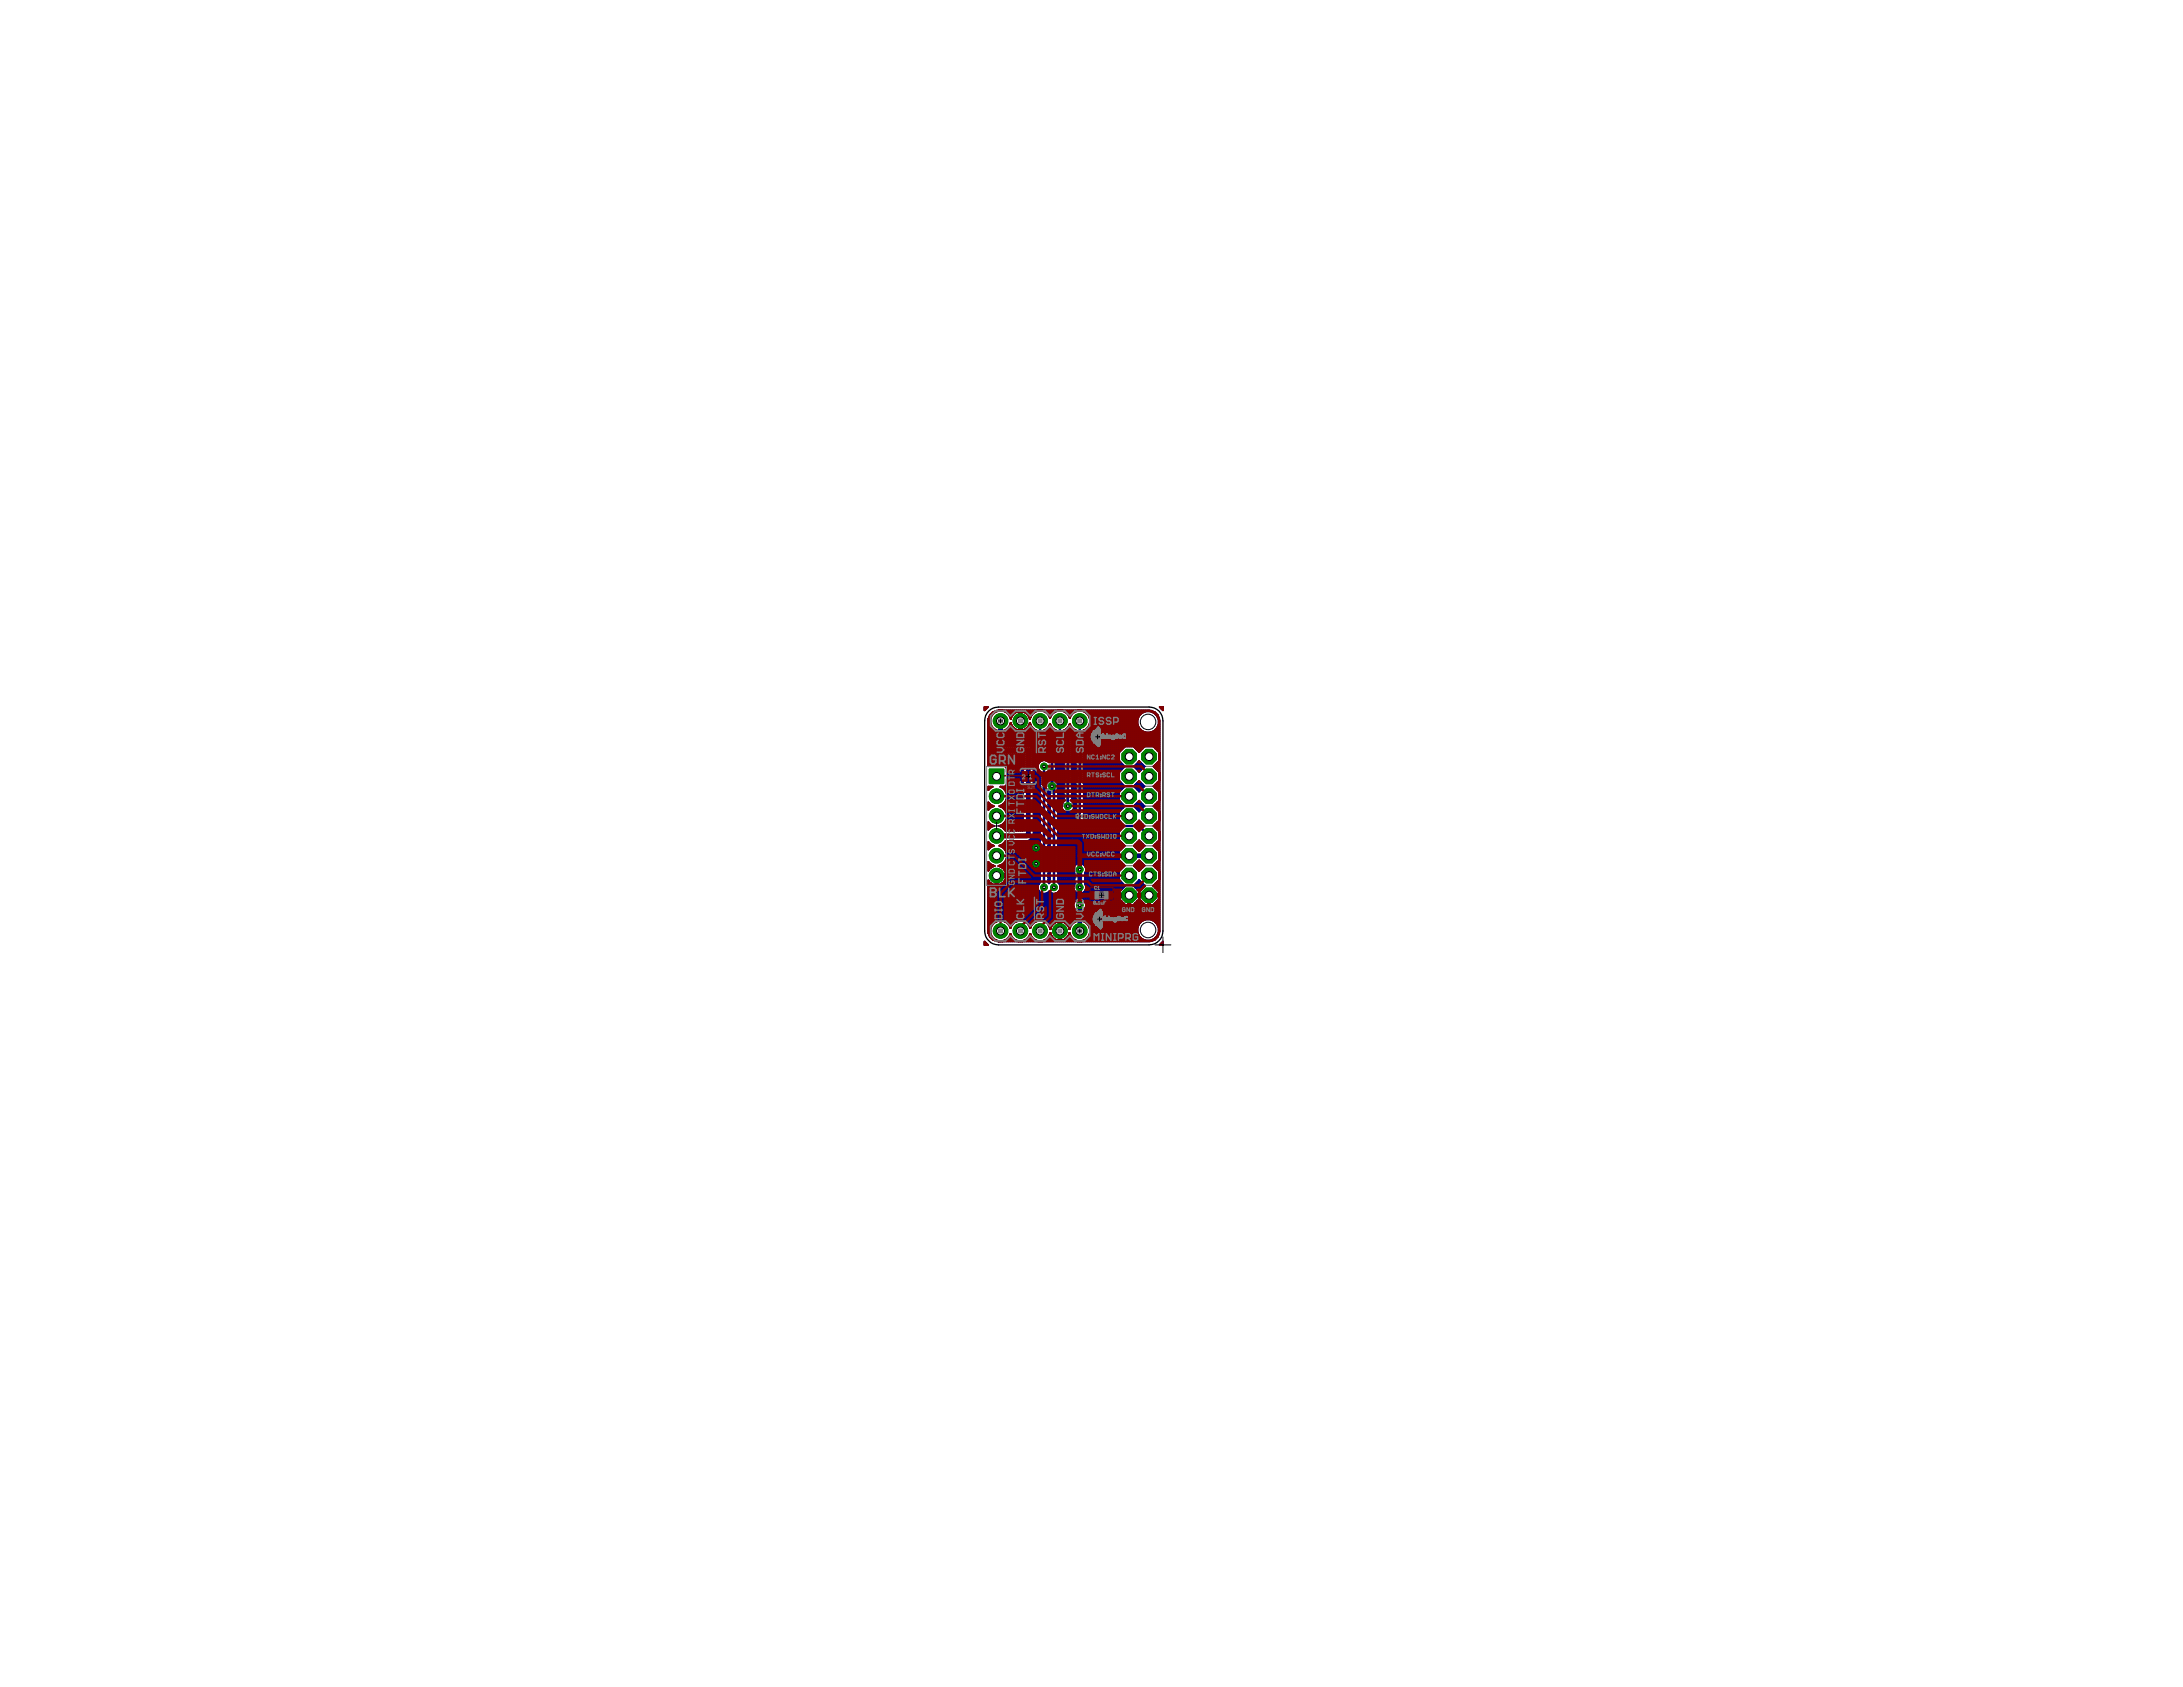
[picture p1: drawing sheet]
<svg xmlns="http://www.w3.org/2000/svg" width="279mm" height="216mm" viewBox="0 0 279 216" stroke-linecap="round" stroke-linejoin="round" font-family="sans-serif">
<defs><g id="words">
<text font-size=".7" fill="#808080" x="131.5" y="101">SJ1</text>
</g></defs>
<path d="M137.2 99.1v2M143.3 94.3h.5M143.5 94v.6M136.2 100.1h2M143.3 117.9h.5M143.5 117.6v.5M144 114.6h1.1M144.5 114.1v1" fill="none" stroke="#000" stroke-width=".13"/>
<g fill="#808080" stroke="#808080" stroke-width=".13">
<path d="M144.3 114.3h.5v.5h-.5z"/>
<path d="M146.8 114.3h.5v.5h-.5z"/>
<path d="M146.8 111.8h.5v.5h-.5z"/>
<path d="M144.3 111.8h.5v.5h-.5z"/>
<path d="M146.8 109.3h.5v.5h-.5z"/>
<path d="M144.3 109.3h.5v.5h-.5z"/>
<path d="M146.8 106.7h.5v.5h-.5z"/>
<path d="M146.8 104.2h.5v.5h-.5z"/>
<path d="M146.8 101.6h.5v.6h-.5z"/>
<path d="M144.3 106.7h.5v.5h-.5z"/>
<path d="M144.3 104.2h.5v.5h-.5z"/>
<path d="M144.3 101.6h.5v.6h-.5z"/>
<path d="M146.8 99.1h.5v.5h-.5z"/>
<path d="M144.3 99.1h.5v.5h-.5z"/>
<path d="M146.8 96.6h.5v.5h-.5z"/>
<path d="M144.3 96.6h.5v.5h-.5z"/>
<path d="M142.2 100.6v.1z"/>
<path d="M142.2 100.5v.2z"/>
<path d="M142.1 100.5l.1 .2z"/>
<path d="M142.1 100.5l.1 .3z"/>
<path d="M142.1 100.5v.3z"/>
<path d="M142 100.4l.1 .4z"/>
<path d="M142 100.4v.5z"/>
<path d="M141.9 100.3l.1 .6z"/>
<path d="M141.9 100.3v.7z"/>
<path d="M141.8 100.3l.1 .7z"/>
<path d="M141.8 100.3v.7z"/>
<path d="M141.8 100.4v.6z"/>
<path d="M141.7 100.4l.1 .7z"/>
<path d="M141.7 100.4v.7z"/>
<path d="M141.6 100.4l.1 .7z"/>
<path d="M141.6 100.5l.1 .7z"/>
<path d="M141.6 100.5v.7z"/>
<path d="M141.5 99.9l.1 .2z"/>
<path d="M141.5 100.5l.1 .7z"/>
<path d="M141.5 99.9v.2z"/>
<path d="M141.5 100.6v.6z"/>
<path d="M141.5 99.8v.3z"/>
<path d="M141.5 99.8v.4z"/>
<path d="M141.5 100.6v.7z"/>
<path d="M141.4 99.8l.1 .4z"/>
<path d="M141.4 100.6l.1 .7z"/>
<path d="M141.4 99.8v.4z"/>
<path d="M141.4 100.6v.7z"/>
<path d="M141.4 99.7v.5z"/>
<path d="M141.4 100.7v.6z"/>
<path d="M141.3 99.7l.1 .6z"/>
<path d="M141.3 100.7l.1 .6z"/>
<path d="M141.3 99.7v.6z"/>
<path d="M141.3 100.7v.6z"/>
<path d="M141.2 99.7l.1 .6z"/>
<path d="M141.2 100.7l.1 .6z"/>
<path d="M141.2 100.8l.1 .5z"/>
<path d="M141.2 99.7v.7z"/>
<path d="M141.2 100.8v.5z"/>
<path d="M141.2 100.8v.6z"/>
<path d="M141.1 99.7l.1 .7z"/>
<path d="M141.1 100.8l.1 .6z"/>
<path d="M141.1 99.8v.6z"/>
<path d="M141.1 100.8v.6z"/>
<path d="M141 99.8l.1 .6z"/>
<path d="M141 100.8l.1 .6z"/>
<path d="M141 99.8v.6z"/>
<path d="M141 100.9v.6z"/>
<path d="M141 99.9v.6z"/>
<path d="M140.9 99.9l.1 .6z"/>
<path d="M140.9 100.9l.1 .6z"/>
<path d="M140.9 99.3v.1z"/>
<path d="M140.9 99.9v.6z"/>
<path d="M140.9 100.9v.6z"/>
<path d="M140.9 99.3v.2z"/>
<path d="M140.8 99.2l.1 .3z"/>
<path d="M140.8 99.9l.1 .6z"/>
<path d="M140.8 100.9l.1 .6z"/>
<path d="M140.8 99.2v.3z"/>
<path d="M140.8 99.9v.6z"/>
<path d="M140.8 100.9v.6z"/>
<path d="M140.8 99.1v.5z"/>
<path d="M140.8 100v.6z"/>
<path d="M140.7 99.1l.1 .5z"/>
<path d="M140.7 100l.1 .6z"/>
<path d="M140.7 100.9l.1 .6z"/>
<path d="M140.7 99.1v.5z"/>
<path d="M140.7 100v.6z"/>
<path d="M140.7 100.9v.6z"/>
<path d="M140.7 99v.6z"/>
<path d="M140.7 101v.5z"/>
<path d="M140.6 99.1l.1 .6z"/>
<path d="M140.6 100l.1 .6z"/>
<path d="M140.6 101l.1 .5z"/>
<path d="M140.6 101l.1 .6z"/>
<path d="M140.6 99.1v.6z"/>
<path d="M140.6 100.1v.5z"/>
<path d="M140.6 101v.6z"/>
<path d="M140.5 99.1l.1 .6z"/>
<path d="M140.5 100.1l.1 .5z"/>
<path d="M140.5 101l.1 .6z"/>
<path d="M140.5 99.1v.6z"/>
<path d="M140.5 100.1v.5z"/>
<path d="M140.5 101v.6z"/>
<path d="M140.4 99.1l.1 .6z"/>
<path d="M140.4 100.1l.1 .5z"/>
<path d="M140.4 101l.1 .6z"/>
<path d="M140.4 99.2v.5z"/>
<path d="M140.4 100.1v.6z"/>
<path d="M140.4 101v.6z"/>
<path d="M140.4 99.2v.6z"/>
<path d="M140.3 98.3l.1 .2z"/>
<path d="M140.3 99.2l.1 .6z"/>
<path d="M140.3 100.1l.1 .6z"/>
<path d="M140.3 101l.1 .6z"/>
<path d="M140.3 98.2l.1 .4z"/>
<path d="M140.3 98.2v.4z"/>
<path d="M140.3 99.2v.6z"/>
<path d="M140.3 100.1v.6z"/>
<path d="M140.3 101v.6z"/>
<path d="M140.3 98.1v.6z"/>
<path d="M140.3 99.3v.5z"/>
<path d="M140.2 98.1l.1 .6z"/>
<path d="M140.2 99.3l.1 .5z"/>
<path d="M140.2 100.1l.1 .6z"/>
<path d="M140.2 101l.1 .6z"/>
<path d="M140.2 98v.7z"/>
<path d="M140.2 99.3v.5z"/>
<path d="M140.2 100.2v.5z"/>
<path d="M140.2 101v.6z"/>
<path d="M140.1 98.1l.1 .6z"/>
<path d="M140.1 99.3l.1 .5z"/>
<path d="M140.1 100.2l.1 .5z"/>
<path d="M140.1 101l.1 .6z"/>
<path d="M140.1 98l.1 .8z"/>
<path d="M140.1 98v.8z"/>
<path d="M140.1 99.3v.5z"/>
<path d="M140.1 100.2v.5z"/>
<path d="M140.1 101v.6z"/>
<path d="M140 98l.1 .8z"/>
<path d="M140 99.3l.1 .5z"/>
<path d="M140 100.2l.1 .5z"/>
<path d="M140 101l.1 .6z"/>
<path d="M140 98v.8z"/>
<path d="M140 99.3v.5z"/>
<path d="M140 100.2v.5z"/>
<path d="M140 101v.6z"/>
<path d="M139.9 98l.1 .8z"/>
<path d="M139.9 99.3l.1 .5z"/>
<path d="M139.9 100.2l.1 .5z"/>
<path d="M139.9 101l.1 .6z"/>
<path d="M139.9 98v.8z"/>
<path d="M139.9 99.3v.5z"/>
<path d="M139.9 100.2v.5z"/>
<path d="M139.9 101v.6z"/>
<path d="M139.8 98l.1 .8z"/>
<path d="M139.8 99.3l.1 .5z"/>
<path d="M139.8 100.2l.1 .5z"/>
<path d="M139.8 101l.1 .6z"/>
<path d="M139.8 98v.8z"/>
<path d="M139.8 99.3v.5z"/>
<path d="M139.8 100.2v.5z"/>
<path d="M139.8 101v.6z"/>
<path d="M139.7 98.1l.1 .6z"/>
<path d="M139.7 99.3l.1 .5z"/>
<path d="M139.7 100.2l.1 .5z"/>
<path d="M139.7 101l.1 .6z"/>
<path d="M139.7 98.1v.6z"/>
<path d="M139.7 99.3v.5z"/>
<path d="M139.7 100.2v.5z"/>
<path d="M139.7 101v.6z"/>
<path d="M139.7 100.1v.6z"/>
<path d="M139.6 98.1l.1 .6z"/>
<path d="M139.6 99.3l.1 .5z"/>
<path d="M139.6 100.1l.1 .6z"/>
<path d="M139.6 101l.1 .6z"/>
<path d="M139.6 98.2l.1 .4z"/>
<path d="M139.6 99.2l.1 .6z"/>
<path d="M139.6 98.2v.4z"/>
<path d="M139.6 99.2v.6z"/>
<path d="M139.6 100.1v.6z"/>
<path d="M139.6 101v.6z"/>
<path d="M139.6 98.3v.2z"/>
<path d="M139.5 99.2l.1 .6z"/>
<path d="M139.5 100.1l.1 .6z"/>
<path d="M139.5 101l.1 .6z"/>
<path d="M139.5 99.2v.5z"/>
<path d="M139.5 100.1v.6z"/>
<path d="M139.5 101v.6z"/>
<path d="M139.5 99.1v.6z"/>
<path d="M139.4 99.1l.1 .6z"/>
<path d="M139.4 100.1l.1 .5z"/>
<path d="M139.4 101l.1 .6z"/>
<path d="M139.4 99.1v.6z"/>
<path d="M139.4 100.1v.5z"/>
<path d="M139.4 101v.6z"/>
<path d="M139.4 97.8v.1z"/>
<path d="M139.3 97.8l.1 .2z"/>
<path d="M139.3 99.1l.1 .6z"/>
<path d="M139.3 100.1l.1 .5z"/>
<path d="M139.3 101l.1 .6z"/>
<path d="M139.3 99l.1 .7z"/>
<path d="M139.3 97.7v.3z"/>
<path d="M139.3 99v.7z"/>
<path d="M139.3 100v.6z"/>
<path d="M139.3 101v.5z"/>
<path d="M139.2 97.7l.1 .3z"/>
<path d="M139.2 99l.1 .6z"/>
<path d="M139.2 100l.1 .6z"/>
<path d="M139.2 101l.1 .5z"/>
<path d="M139.2 97.7l.1 .4z"/>
<path d="M139.2 99.1l.1 .5z"/>
<path d="M139.2 100.9l.1 .6z"/>
<path d="M139.2 97.6v.5z"/>
<path d="M139.2 99.1v.5z"/>
<path d="M139.2 100v.6z"/>
<path d="M139.2 100.9v.6z"/>
<path d="M139.1 97.6l.1 .5z"/>
<path d="M139.1 99.1l.1 .5z"/>
<path d="M139.1 100l.1 .6z"/>
<path d="M139.1 100.9l.1 .6z"/>
<path d="M139.1 97.6v.6z"/>
<path d="M139.1 99.2v.3z"/>
<path d="M139.1 99.9v.6z"/>
<path d="M139.1 100.9v.6z"/>
<path d="M139.1 97.5v.7z"/>
<path d="M139 97.5l.1 .7z"/>
<path d="M139 99.3l.1 .2z"/>
<path d="M139 99.9l.1 .6z"/>
<path d="M139 100.9l.1 .6z"/>
<path d="M139 97.5v.7z"/>
<path d="M139 99.3v.2z"/>
<path d="M139 99.9v.6z"/>
<path d="M139 100.9v.6z"/>
<path d="M139 97.5v.6z"/>
<path d="M139 99.3v.1z"/>
<path d="M138.9 97.5l.1 .6z"/>
<path d="M138.9 99.9l.1 .6z"/>
<path d="M138.9 100.9l.1 .6z"/>
<path d="M138.9 97.4l.1 .7z"/>
<path d="M138.9 99.8l.1 .7z"/>
<path d="M138.9 100.8l.1 .6z"/>
<path d="M138.9 97.4v.7z"/>
<path d="M138.9 99.8v.6z"/>
<path d="M138.9 100.8v.6z"/>
<path d="M138.8 97.4l.1 .7z"/>
<path d="M138.8 99.8l.1 .6z"/>
<path d="M138.8 100.8l.1 .6z"/>
<path d="M138.8 97.4l.1 .6z"/>
<path d="M138.8 97.4v.6z"/>
<path d="M138.8 99.7v.7z"/>
<path d="M138.8 100.8v.6z"/>
<path d="M138.8 97.3v.7z"/>
<path d="M138.8 98.5v.1z"/>
<path d="M138.7 97.3l.1 .7z"/>
<path d="M138.7 98.4l.1 .2z"/>
<path d="M138.7 99.7l.1 .7z"/>
<path d="M138.7 100.8l.1 .6z"/>
<path d="M138.7 97.3v.7z"/>
<path d="M138.7 98.4v.2z"/>
<path d="M138.7 99.7v.7z"/>
<path d="M138.7 100.8v.5z"/>
<path d="M138.7 99.7v.6z"/>
<path d="M138.7 97.3v.6z"/>
<path d="M138.7 98.4v.3z"/>
<path d="M138.7 100.7v.6z"/>
<path d="M138.6 97.3l.1 .6z"/>
<path d="M138.6 98.3l.1 .4z"/>
<path d="M138.6 99.7l.1 .6z"/>
<path d="M138.6 100.7l.1 .6z"/>
<path d="M138.6 97.3v.6z"/>
<path d="M138.6 98.3v.4z"/>
<path d="M138.6 99.7v.6z"/>
<path d="M138.6 100.7v.6z"/>
<path d="M138.6 107.9v.3z"/>
<path d="M138.6 107.8v.6z"/>
<path d="M138.6 99.7v.5z"/>
<path d="M138.6 107.7v.7z"/>
<path d="M138.5 97.2l.1 .6z"/>
<path d="M138.5 98.3l.1 .5z"/>
<path d="M138.5 99.8l.1 .4z"/>
<path d="M138.5 100.6l.1 .7z"/>
<path d="M138.5 107.6l.1 .9z"/>
<path d="M138.5 98.2l.1 .6z"/>
<path d="M138.5 107.6l.1 1z"/>
<path d="M138.5 97.2v.6z"/>
<path d="M138.5 98.2v.6z"/>
<path d="M138.5 99.8v.4z"/>
<path d="M138.5 100.6v.7z"/>
<path d="M138.5 107.5v1.1z"/>
<path d="M138.5 100.6v.6z"/>
<path d="M138.5 107.5v1.2z"/>
<path d="M138.4 97.2l.1 .6z"/>
<path d="M138.4 98.2l.1 .6z"/>
<path d="M138.4 99.8l.1 .3z"/>
<path d="M138.4 100.6l.1 .6z"/>
<path d="M138.4 107.5l.1 .5z"/>
<path d="M138.4 108.3l.1 .4z"/>
<path d="M138.4 99.9l.1 .2z"/>
<path d="M138.4 107.5l.1 .4z"/>
<path d="M138.4 108.4l.1 .3z"/>
<path d="M138.4 97.2v.5z"/>
<path d="M138.4 98.2v.6z"/>
<path d="M138.4 99.9v.2z"/>
<path d="M138.4 100.5v.7z"/>
<path d="M138.4 107.5v.4z"/>
<path d="M138.4 108.4v.3z"/>
<path d="M138.3 97.1l.1 .6z"/>
<path d="M138.3 98.1l.1 .7z"/>
<path d="M138.3 99.9l.1 .2z"/>
<path d="M138.3 100.5l.1 .7z"/>
<path d="M138.3 107.4l.1 .5z"/>
<path d="M138.3 108.4l.1 .4z"/>
<path d="M138.3 97.1v.6z"/>
<path d="M138.3 98.1v.7z"/>
<path d="M138.3 100.5v.7z"/>
<path d="M138.3 107.4v.5z"/>
<path d="M138.3 108.5v.3z"/>
<path d="M138.3 98.1v.6z"/>
<path d="M138.3 100.5v.6z"/>
<path d="M138.3 107.4v.4z"/>
<path d="M138.3 100.4v.7z"/>
<path d="M138.2 97.1l.1 .6z"/>
<path d="M138.2 98.1l.1 .6z"/>
<path d="M138.2 100.4l.1 .7z"/>
<path d="M138.2 107.4l.1 .4z"/>
<path d="M138.2 108.5l.1 .4z"/>
<path d="M138.2 97.1v.6z"/>
<path d="M138.2 98.1v.6z"/>
<path d="M138.2 100.4v.7z"/>
<path d="M138.2 107.4v.4z"/>
<path d="M138.2 108.5v.4z"/>
<path d="M138.2 98v.7z"/>
<path d="M138.2 100.4v.6z"/>
<path d="M138.2 98v.6z"/>
<path d="M138.1 97.1l.1 .5z"/>
<path d="M138.1 98l.1 .6z"/>
<path d="M138.1 99.1l.1 .1z"/>
<path d="M138.1 100.4l.1 .6z"/>
<path d="M138.1 107.4l.1 .4z"/>
<path d="M138.1 108.5l.1 .4z"/>
<path d="M138.1 97v.6z"/>
<path d="M138.1 98v.6z"/>
<path d="M138.1 99v.2z"/>
<path d="M138.1 100.3v.7z"/>
<path d="M138.1 107.4v.4z"/>
<path d="M138.1 108.5v.4z"/>
<path d="M138 97l.1 .6z"/>
<path d="M138 98l.1 .6z"/>
<path d="M138 99l.1 .3z"/>
<path d="M138 100.3l.1 .7z"/>
<path d="M138 107.4l.1 .4z"/>
<path d="M138 108.5l.1 .4z"/>
<path d="M138 97v.6z"/>
<path d="M138 98v.6z"/>
<path d="M138 99v.3z"/>
<path d="M138 100.3v.6z"/>
<path d="M138 107.5v.3z"/>
<path d="M138 108.4v.5z"/>
<path d="M137.9 97l.1 .6z"/>
<path d="M137.9 97.9l.1 .6z"/>
<path d="M137.9 98.9l.1 .5z"/>
<path d="M137.9 100.4l.1 .5z"/>
<path d="M137.9 101.9l.1 .3z"/>
<path d="M137.9 107.5l.1 .4z"/>
<path d="M137.9 108.3l.1 .6z"/>
<path d="M137.9 109.6l.1 .4z"/>
<path d="M137.9 111.5l.1 .4z"/>
<path d="M137.9 113.7l.1 .3z"/>
<path d="M137.9 101.9l.1 .4z"/>
<path d="M137.9 102.6l.1 .8z"/>
<path d="M137.9 103.6l.1 .8z"/>
<path d="M137.9 104.5l.1 .8z"/>
<path d="M137.9 105.5l.1 .8z"/>
<path d="M137.9 106.4l.1 .8z"/>
<path d="M137.9 108.1l.1 .8z"/>
<path d="M137.9 109.4l.1 .7z"/>
<path d="M137.9 111.4l.1 .6z"/>
<path d="M137.9 113.5l.1 .7z"/>
<path d="M137.9 97v.5z"/>
<path d="M137.9 97.9v.6z"/>
<path d="M137.9 98.9v.5z"/>
<path d="M137.9 100.4v.5z"/>
<path d="M137.9 101.8v.6z"/>
<path d="M137.9 102.6v.8z"/>
<path d="M137.9 103.6v.8z"/>
<path d="M137.9 104.5v.8z"/>
<path d="M137.9 105.5v.8z"/>
<path d="M137.9 106.4v.8z"/>
<path d="M137.9 107.6v.3z"/>
<path d="M137.9 108v.8z"/>
<path d="M137.9 109.3v.9z"/>
<path d="M137.9 111.4v.6z"/>
<path d="M137.9 113.4v.9z"/>
<path d="M137.9 100.4v.4z"/>
<path d="M137.9 101.8v.7z"/>
<path d="M137.9 107.6v1.2z"/>
<path d="M137.9 111.3v.8z"/>
<path d="M137.9 113.3v1.1z"/>
<path d="M137.8 97l.1 .5z"/>
<path d="M137.8 97.9l.1 .6z"/>
<path d="M137.8 98.9l.1 .6z"/>
<path d="M137.8 100.5l.1 .3z"/>
<path d="M137.8 101.7l.1 .8z"/>
<path d="M137.8 102.6l.1 .8z"/>
<path d="M137.8 103.6l.1 .8z"/>
<path d="M137.8 104.5l.1 .8z"/>
<path d="M137.8 105.5l.1 .8z"/>
<path d="M137.8 106.4l.1 .8z"/>
<path d="M137.8 107.7l.1 1.1z"/>
<path d="M137.8 109.2l.1 1.1z"/>
<path d="M137.8 111.3l.1 .8z"/>
<path d="M137.8 113.3l.1 1.2z"/>
<path d="M137.8 111.2l.1 1z"/>
<path d="M137.8 113.2l.1 1.3z"/>
<path d="M137.8 97v.5z"/>
<path d="M137.8 97.9v.6z"/>
<path d="M137.8 98.8v.7z"/>
<path d="M137.8 100.5v.3z"/>
<path d="M137.8 101.7v.8z"/>
<path d="M137.8 102.6v.8z"/>
<path d="M137.8 103.6v.7z"/>
<path d="M137.8 104.5v.8z"/>
<path d="M137.8 105.5v.8z"/>
<path d="M137.8 106.5v.7z"/>
<path d="M137.8 107.7v1.1z"/>
<path d="M137.8 109.2v1.2z"/>
<path d="M137.8 111.2v1z"/>
<path d="M137.8 113.2v1.3z"/>
<path d="M137.8 97.9v.5z"/>
<path d="M137.8 100.5v.2z"/>
<path d="M137.8 102.8v.4z"/>
<path d="M137.8 103.7v.5z"/>
<path d="M137.8 104.7v.4z"/>
<path d="M137.8 105.7v.4z"/>
<path d="M137.8 106.6v.4z"/>
<path d="M137.8 107.7v1z"/>
<path d="M137.8 111.2v.4z"/>
<path d="M137.8 111.8v.4z"/>
<path d="M137.8 98.8v.6z"/>
<path d="M137.8 103.8v.3z"/>
<path d="M137.8 109.2v.5z"/>
<path d="M137.8 109.9v.5z"/>
<path d="M137.8 111.1v.4z"/>
<path d="M137.8 111.8v.5z"/>
<path d="M137.8 113.2v.6z"/>
<path d="M137.8 114v.5z"/>
<path d="M137.7 97l.1 .5z"/>
<path d="M137.7 97.9l.1 .5z"/>
<path d="M137.7 98.8l.1 .6z"/>
<path d="M137.7 100.6l.1 .1z"/>
<path d="M137.7 101.7l.1 .5z"/>
<path d="M137.7 102.8l.1 .4z"/>
<path d="M137.7 103.8l.1 .3z"/>
<path d="M137.7 104.7l.1 .4z"/>
<path d="M137.7 105.7l.1 .4z"/>
<path d="M137.7 106.6l.1 .4z"/>
<path d="M137.7 107.7l.1 .9z"/>
<path d="M137.7 109.2l.1 .3z"/>
<path d="M137.7 110l.1 .5z"/>
<path d="M137.7 111.1l.1 .4z"/>
<path d="M137.7 111.9l.1 .4z"/>
<path d="M137.7 113.1l.1 .6z"/>
<path d="M137.7 114.1l.1 .4z"/>
<path d="M137.7 97v.5z"/>
<path d="M137.7 97.9v.5z"/>
<path d="M137.7 98.8v.6z"/>
<path d="M137.7 101.7v.5z"/>
<path d="M137.7 102.8v.4z"/>
<path d="M137.7 103.8v.3z"/>
<path d="M137.7 104.7v.4z"/>
<path d="M137.7 105.7v.4z"/>
<path d="M137.7 106.6v.4z"/>
<path d="M137.7 107.7v.8z"/>
<path d="M137.7 109.2v.3z"/>
<path d="M137.7 110.1v.4z"/>
<path d="M137.7 111.1v.4z"/>
<path d="M137.7 111.9v.4z"/>
<path d="M137.7 113.1v.5z"/>
<path d="M137.7 114.2v.3z"/>
<path d="M137.7 101.7v.4z"/>
<path d="M137.7 107.7v.7z"/>
<path d="M137.7 111.9v.5z"/>
<path d="M137.6 97l.1 .5z"/>
<path d="M137.6 97.9l.1 .5z"/>
<path d="M137.6 98.8l.1 .6z"/>
<path d="M137.6 101.7l.1 .4z"/>
<path d="M137.6 102.8l.1 .4z"/>
<path d="M137.6 103.8l.1 .3z"/>
<path d="M137.6 104.7l.1 .4z"/>
<path d="M137.6 105.7l.1 .4z"/>
<path d="M137.6 106.6l.1 .4z"/>
<path d="M137.6 107.7l.1 .5z"/>
<path d="M137.6 109.2l.1 .3z"/>
<path d="M137.6 110.1l.1 .4z"/>
<path d="M137.6 111l.1 .5z"/>
<path d="M137.6 112l.1 .4z"/>
<path d="M137.6 113.1l.1 .4z"/>
<path d="M137.6 114.2l.1 .3z"/>
<path d="M137.6 96.9l.1 .6z"/>
<path d="M137.6 107.7l.1 .4z"/>
<path d="M137.6 110.1l.1 .5z"/>
<path d="M137.6 113l.1 .5z"/>
<path d="M137.6 96.9v.6z"/>
<path d="M137.6 97.8v.6z"/>
<path d="M137.6 98.8v.5z"/>
<path d="M137.6 101.7v.4z"/>
<path d="M137.6 102.8v.4z"/>
<path d="M137.6 103.8v.3z"/>
<path d="M137.6 104.7v.4z"/>
<path d="M137.6 105.7v.4z"/>
<path d="M137.6 106.6v.4z"/>
<path d="M137.6 107.7v.3z"/>
<path d="M137.6 109.2v.3z"/>
<path d="M137.6 110.2v.3z"/>
<path d="M137.6 111v.4z"/>
<path d="M137.6 112v.4z"/>
<path d="M137.6 113v.5z"/>
<path d="M137.6 114.2v.3z"/>
<path d="M137.6 98.7v.6z"/>
<path d="M137.6 110.2v.4z"/>
<path d="M137.6 113v.4z"/>
<path d="M137.5 96.9l.1 .6z"/>
<path d="M137.5 97.8l.1 .6z"/>
<path d="M137.5 98.7l.1 .6z"/>
<path d="M137.5 100l.1 .2z"/>
<path d="M137.5 101.7l.1 .4z"/>
<path d="M137.5 102.8l.1 .4z"/>
<path d="M137.5 103.8l.1 .3z"/>
<path d="M137.5 104.7l.1 .4z"/>
<path d="M137.5 105.7l.1 .4z"/>
<path d="M137.5 106.6l.1 .4z"/>
<path d="M137.5 107.7l.1 .3z"/>
<path d="M137.5 109.2l.1 .3z"/>
<path d="M137.5 110.2l.1 .4z"/>
<path d="M137.5 111l.1 .4z"/>
<path d="M137.5 112l.1 .4z"/>
<path d="M137.5 112.9l.1 .5z"/>
<path d="M137.5 114.2l.1 .3z"/>
<path d="M137.5 100l.1 .3z"/>
<path d="M137.5 107.8l.1 .2z"/>
<path d="M137.5 96.9v.6z"/>
<path d="M137.5 97.8v.6z"/>
<path d="M137.5 98.7v.6z"/>
<path d="M137.5 99.9v.4z"/>
<path d="M137.5 101.7v.4z"/>
<path d="M137.5 102.8v.4z"/>
<path d="M137.5 103.8v.3z"/>
<path d="M137.5 104.7v.4z"/>
<path d="M137.5 105.7v.4z"/>
<path d="M137.5 106.6v.4z"/>
<path d="M137.5 107.8v.2z"/>
<path d="M137.5 109.2v.3z"/>
<path d="M137.5 110.2v.4z"/>
<path d="M137.5 111v.4z"/>
<path d="M137.5 112v.4z"/>
<path d="M137.5 112.9v.5z"/>
<path d="M137.5 114.2v.3z"/>
<path d="M137.5 99.8v.6z"/>
<path d="M137.5 112v.5z"/>
<path d="M137.5 112.9v.4z"/>
<path d="M137.4 96.9l.1 .6z"/>
<path d="M137.4 97.8l.1 .6z"/>
<path d="M137.4 98.7l.1 .6z"/>
<path d="M137.4 99.8l.1 .6z"/>
<path d="M137.4 101.7l.1 .4z"/>
<path d="M137.4 102.8l.1 .4z"/>
<path d="M137.4 103.8l.1 .3z"/>
<path d="M137.4 104.7l.1 .4z"/>
<path d="M137.4 105.7l.1 .4z"/>
<path d="M137.4 106.6l.1 .4z"/>
<path d="M137.4 107.8l.1 .2z"/>
<path d="M137.4 109.2l.1 .3z"/>
<path d="M137.4 110.2l.1 .4z"/>
<path d="M137.4 111l.1 .4z"/>
<path d="M137.4 112l.1 .5z"/>
<path d="M137.4 112.9l.1 .4z"/>
<path d="M137.4 114.2l.1 .3z"/>
<path d="M137.4 114.3l.1 .2z"/>
<path d="M137.4 96.9v.6z"/>
<path d="M137.4 97.8v.6z"/>
<path d="M137.4 98.7v.6z"/>
<path d="M137.4 99.8v.7z"/>
<path d="M137.4 101.7v.4z"/>
<path d="M137.4 102.8v.4z"/>
<path d="M137.4 103.8v.3z"/>
<path d="M137.4 104.7v.4z"/>
<path d="M137.4 105.7v.4z"/>
<path d="M137.4 106.6v.4z"/>
<path d="M137.4 107.8v.5z"/>
<path d="M137.4 109.2v.3z"/>
<path d="M137.4 110.2v.4z"/>
<path d="M137.4 111v.4z"/>
<path d="M137.4 112v.5z"/>
<path d="M137.4 112.9v.4z"/>
<path d="M137.4 114.3v.2z"/>
<path d="M137.4 97.8v.5z"/>
<path d="M137.4 107.8v.6z"/>
<path d="M137.4 112.8v.5z"/>
<path d="M137.3 96.9l.1 .6z"/>
<path d="M137.3 97.8l.1 .5z"/>
<path d="M137.3 98.7l.1 .5z"/>
<path d="M137.3 99.8l.1 .7z"/>
<path d="M137.3 101.7l.1 .4z"/>
<path d="M137.3 102.8l.1 .4z"/>
<path d="M137.3 103.8l.1 .3z"/>
<path d="M137.3 104.7l.1 .4z"/>
<path d="M137.3 105.7l.1 .4z"/>
<path d="M137.3 106.6l.1 .4z"/>
<path d="M137.3 107.8l.1 .6z"/>
<path d="M137.3 109.2l.1 .3z"/>
<path d="M137.3 110.2l.1 .4z"/>
<path d="M137.3 110.9l.1 .5z"/>
<path d="M137.3 112.1l.1 .4z"/>
<path d="M137.3 112.8l.1 .5z"/>
<path d="M137.3 114.3l.1 .2z"/>
<path d="M137.3 99.7l.1 .8z"/>
<path d="M137.3 107.7l.1 .8z"/>
<path d="M137.3 110.9l.1 .4z"/>
<path d="M137.3 96.9v.6z"/>
<path d="M137.3 97.8v.5z"/>
<path d="M137.3 98.7v.5z"/>
<path d="M137.3 99.7v.8z"/>
<path d="M137.3 101.7v.4z"/>
<path d="M137.3 102.8v.4z"/>
<path d="M137.3 103.8v.3z"/>
<path d="M137.3 104.7v.4z"/>
<path d="M137.3 105.7v.4z"/>
<path d="M137.3 106.6v.4z"/>
<path d="M137.3 107.7v.8z"/>
<path d="M137.3 110.1v.5z"/>
<path d="M137.3 110.9v.4z"/>
<path d="M137.3 112.1v.4z"/>
<path d="M137.3 112.8v.5z"/>
<path d="M137.3 107.6v1z"/>
<path d="M137.3 112.8v.4z"/>
<path d="M137.2 96.9l.1 .6z"/>
<path d="M137.2 97.8l.1 .5z"/>
<path d="M137.2 98.7l.1 .5z"/>
<path d="M137.2 99.7l.1 .8z"/>
<path d="M137.2 101.7l.1 .4z"/>
<path d="M137.2 102.8l.1 .4z"/>
<path d="M137.2 103.8l.1 .3z"/>
<path d="M137.2 104.7l.1 .4z"/>
<path d="M137.2 105.7l.1 .4z"/>
<path d="M137.2 106.6l.1 .4z"/>
<path d="M137.2 107.6l.1 .5z"/>
<path d="M137.2 108.2l.1 .4z"/>
<path d="M137.2 110.1l.1 .5z"/>
<path d="M137.2 110.9l.1 .4z"/>
<path d="M137.2 112.1l.1 .4z"/>
<path d="M137.2 112.8l.1 .5z"/>
<path d="M137.2 96.9v.6z"/>
<path d="M137.2 97.8v.5z"/>
<path d="M137.2 98.7v.5z"/>
<path d="M137.2 99.7v.8z"/>
<path d="M137.2 101.7v.4z"/>
<path d="M137.2 102.8v.4z"/>
<path d="M137.2 103.8v.3z"/>
<path d="M137.2 104.7v.4z"/>
<path d="M137.2 105.7v.4z"/>
<path d="M137.2 106.6v.4z"/>
<path d="M137.2 107.6v.4z"/>
<path d="M137.2 108.2v.4z"/>
<path d="M137.2 110v.6z"/>
<path d="M137.2 110.9v.4z"/>
<path d="M137.2 112.1v.4z"/>
<path d="M137.2 112.8v.5z"/>
<path d="M137.2 112.8v.4z"/>
<path d="M137.2 107.5v.4z"/>
<path d="M137.2 108.3v.4z"/>
<path d="M137.1 96.9l.1 .6z"/>
<path d="M137.1 97.8l.1 .5z"/>
<path d="M137.1 98.7l.1 .5z"/>
<path d="M137.1 99.7l.1 .8z"/>
<path d="M137.1 101.7l.1 .4z"/>
<path d="M137.1 102.8l.1 .4z"/>
<path d="M137.1 103.8l.1 .3z"/>
<path d="M137.1 104.7l.1 .4z"/>
<path d="M137.1 105.7l.1 .4z"/>
<path d="M137.1 106.6l.1 .4z"/>
<path d="M137.1 107.5l.1 .4z"/>
<path d="M137.1 108.3l.1 .3z"/>
<path d="M137.1 110l.1 .6z"/>
<path d="M137.1 110.9l.1 .4z"/>
<path d="M137.1 112.1l.1 .4z"/>
<path d="M137.1 112.8l.1 .4z"/>
<path d="M137.1 108.3l.1 .4z"/>
<path d="M137.1 109.9l.1 .7z"/>
<path d="M137.1 96.9v.6z"/>
<path d="M137.1 97.8v.5z"/>
<path d="M137.1 98.7v.5z"/>
<path d="M137.1 99.7v.8z"/>
<path d="M137.1 101.7v.4z"/>
<path d="M137.1 102.8v.4z"/>
<path d="M137.1 103.8v.3z"/>
<path d="M137.1 104.7v.4z"/>
<path d="M137.1 105.7v.4z"/>
<path d="M137.1 106.6v.4z"/>
<path d="M137.1 107.5v.4z"/>
<path d="M137.1 108.3v.4z"/>
<path d="M137.1 109.9v.7z"/>
<path d="M137.1 110.9v.4z"/>
<path d="M137.1 112.1v.4z"/>
<path d="M137.1 112.8v.4z"/>
<path d="M137.1 109.8v.7z"/>
<path d="M137 96.9l.1 .6z"/>
<path d="M137 97.8l.1 .5z"/>
<path d="M137 98.7l.1 .5z"/>
<path d="M137 99.7l.1 .8z"/>
<path d="M137 101.7l.1 .4z"/>
<path d="M137 102.8l.1 .4z"/>
<path d="M137 103.8l.1 .3z"/>
<path d="M137 104.7l.1 .4z"/>
<path d="M137 105.7l.1 .4z"/>
<path d="M137 106.6l.1 .4z"/>
<path d="M137 107.5l.1 .4z"/>
<path d="M137 108.3l.1 .4z"/>
<path d="M137 109.8l.1 .7z"/>
<path d="M137 110.9l.1 .4z"/>
<path d="M137 112.1l.1 .4z"/>
<path d="M137 112.7l.1 .5z"/>
<path d="M137 109.7l.1 .8z"/>
<path d="M137 96.9v.6z"/>
<path d="M137 97.8v.5z"/>
<path d="M137 98.7v.5z"/>
<path d="M137 99.7v.8z"/>
<path d="M137 101.7v.4z"/>
<path d="M137 102.8v.4z"/>
<path d="M137 103.8v.3z"/>
<path d="M137 104.7v.4z"/>
<path d="M137 105.7v.4z"/>
<path d="M137 106.6v.4z"/>
<path d="M137 107.5v.4z"/>
<path d="M137 108.4v.3z"/>
<path d="M137 109.7v.8z"/>
<path d="M137 110.9v.5z"/>
<path d="M137 112.1v.4z"/>
<path d="M137 112.7v.5z"/>
<path d="M136.9 96.9l.1 .6z"/>
<path d="M136.9 97.8l.1 .5z"/>
<path d="M136.9 98.7l.1 .5z"/>
<path d="M136.9 99.8l.1 .7z"/>
<path d="M136.9 101.7l.1 .4z"/>
<path d="M136.9 102.8l.1 .4z"/>
<path d="M136.9 103.8l.1 .3z"/>
<path d="M136.9 104.7l.1 .4z"/>
<path d="M136.9 105.7l.1 .4z"/>
<path d="M136.9 106.6l.1 .4z"/>
<path d="M136.9 107.5l.1 .4z"/>
<path d="M136.9 108.4l.1 .3z"/>
<path d="M136.9 109.6l.1 .9z"/>
<path d="M136.9 111l.1 .4z"/>
<path d="M136.9 112l.1 .5z"/>
<path d="M136.9 112.7l.1 .5z"/>
<path d="M136.9 98.7l.1 .6z"/>
<path d="M136.9 109.6l.1 .8z"/>
<path d="M136.9 96.9v.6z"/>
<path d="M136.9 97.8v.6z"/>
<path d="M136.9 98.7v.6z"/>
<path d="M136.9 99.8v.7z"/>
<path d="M136.9 101.7v.4z"/>
<path d="M136.9 102.8v.4z"/>
<path d="M136.9 103.8v.3z"/>
<path d="M136.9 104.7v.4z"/>
<path d="M136.9 105.7v.4z"/>
<path d="M136.9 106.6v.4z"/>
<path d="M136.9 107.5v.4z"/>
<path d="M136.9 108.4v.3z"/>
<path d="M136.9 109.6v.8z"/>
<path d="M136.9 111v.4z"/>
<path d="M136.9 112v.5z"/>
<path d="M136.9 112.7v.5z"/>
<path d="M136.9 99.8v.6z"/>
<path d="M136.9 109.5v.9z"/>
<path d="M136.9 109.5v.8z"/>
<path d="M136.8 96.9l.1 .6z"/>
<path d="M136.8 97.8l.1 .6z"/>
<path d="M136.8 98.7l.1 .6z"/>
<path d="M136.8 99.9l.1 .5z"/>
<path d="M136.8 101.7l.1 .4z"/>
<path d="M136.8 102.8l.1 .4z"/>
<path d="M136.8 103.7l.1 .5z"/>
<path d="M136.8 104.7l.1 .4z"/>
<path d="M136.8 105.7l.1 .4z"/>
<path d="M136.8 106.6l.1 .4z"/>
<path d="M136.8 107.5l.1 .4z"/>
<path d="M136.8 108.4l.1 .3z"/>
<path d="M136.8 109.5l.1 .8z"/>
<path d="M136.8 111l.1 .4z"/>
<path d="M136.8 112l.1 .4z"/>
<path d="M136.8 112.7l.1 .5z"/>
<path d="M136.8 96.9v.6z"/>
<path d="M136.8 97.8v.6z"/>
<path d="M136.8 98.7v.6z"/>
<path d="M136.8 99.9v.4z"/>
<path d="M136.8 101.7v.4z"/>
<path d="M136.8 102.8v.4z"/>
<path d="M136.8 103.7v.5z"/>
<path d="M136.8 104.7v.4z"/>
<path d="M136.8 105.7v.4z"/>
<path d="M136.8 106.6v.4z"/>
<path d="M136.8 107.5v.4z"/>
<path d="M136.8 108.4v.3z"/>
<path d="M136.8 109.4v.9z"/>
<path d="M136.8 111v.4z"/>
<path d="M136.8 112v.4z"/>
<path d="M136.8 112.7v.5z"/>
<path d="M136.8 100v.3z"/>
<path d="M136.8 109.4v.8z"/>
<path d="M136.8 100v.2z"/>
<path d="M136.8 103.7v.4z"/>
<path d="M136.7 96.9l.1 .6z"/>
<path d="M136.7 97.8l.1 .6z"/>
<path d="M136.7 98.7l.1 .6z"/>
<path d="M136.7 101.7l.1 .4z"/>
<path d="M136.7 102.8l.1 .4z"/>
<path d="M136.7 103.7l.1 .4z"/>
<path d="M136.7 104.7l.1 .4z"/>
<path d="M136.7 105.7l.1 .4z"/>
<path d="M136.7 106.6l.1 .4z"/>
<path d="M136.7 107.5l.1 .4z"/>
<path d="M136.7 108.3l.1 .4z"/>
<path d="M136.7 109.3l.1 .8z"/>
<path d="M136.7 111l.1 .4z"/>
<path d="M136.7 112l.1 .4z"/>
<path d="M136.7 112.7l.1 .5z"/>
<path d="M136.7 98.8l.1 .5z"/>
<path d="M136.7 111l.1 .5z"/>
<path d="M136.7 96.9v.6z"/>
<path d="M136.7 97.9v.5z"/>
<path d="M136.7 98.8v.6z"/>
<path d="M136.7 101.7v.4z"/>
<path d="M136.7 102.8v.5z"/>
<path d="M136.7 103.7v.4z"/>
<path d="M136.7 104.7v.4z"/>
<path d="M136.7 105.7v.4z"/>
<path d="M136.7 106.5v.5z"/>
<path d="M136.7 107.5v.4z"/>
<path d="M136.7 108.3v.4z"/>
<path d="M136.7 109.3v.7z"/>
<path d="M136.7 111.1v.3z"/>
<path d="M136.7 112v.4z"/>
<path d="M136.7 112.8v.4z"/>
<path d="M136.7 97v.5z"/>
<path d="M136.7 102.8v.6z"/>
<path d="M136.7 103.6v.5z"/>
<path d="M136.7 105.7v.5z"/>
<path d="M136.7 106.4v.6z"/>
<path d="M136.7 111.1v.4z"/>
<path d="M136.7 111.9v.5z"/>
<path d="M136.6 97l.1 .5z"/>
<path d="M136.6 97.9l.1 .5z"/>
<path d="M136.6 98.8l.1 .6z"/>
<path d="M136.6 101.5l.1 1z"/>
<path d="M136.6 102.8l.1 1.3z"/>
<path d="M136.6 104.5l.1 .6z"/>
<path d="M136.6 105.5l.1 1.5z"/>
<path d="M136.6 107.5l.1 .4z"/>
<path d="M136.6 108.3l.1 .7z"/>
<path d="M136.6 109.3l.1 .6z"/>
<path d="M136.6 111.1l.1 .4z"/>
<path d="M136.6 111.9l.1 .4z"/>
<path d="M136.6 112.8l.1 .4z"/>
<path d="M136.6 100.5l.1 .1z"/>
<path d="M136.6 107.6l.1 .3z"/>
<path d="M136.6 97v.5z"/>
<path d="M136.6 97.9v.5z"/>
<path d="M136.6 98.8v.6z"/>
<path d="M136.6 100.4v.2z"/>
<path d="M136.6 101.5v1z"/>
<path d="M136.6 102.8v1.3z"/>
<path d="M136.6 104.5v.6z"/>
<path d="M136.6 105.5v1.5z"/>
<path d="M136.6 107.6v.4z"/>
<path d="M136.6 108.2v.8z"/>
<path d="M136.6 109.3v.5z"/>
<path d="M136.6 111.1v.5z"/>
<path d="M136.6 111.8v.5z"/>
<path d="M136.6 112.8v.4z"/>
<path d="M136.5 97l.1 .5z"/>
<path d="M136.5 97.9l.1 .5z"/>
<path d="M136.5 98.8l.1 .6z"/>
<path d="M136.5 100.4l.1 .2z"/>
<path d="M136.5 101.5l.1 1z"/>
<path d="M136.5 102.8l.1 1.3z"/>
<path d="M136.5 104.5l.1 .6z"/>
<path d="M136.5 105.5l.1 1.4z"/>
<path d="M136.5 107.6l.1 .4z"/>
<path d="M136.5 108.2l.1 .8z"/>
<path d="M136.5 109.3l.1 .5z"/>
<path d="M136.5 111.2l.1 .4z"/>
<path d="M136.5 111.8l.1 .4z"/>
<path d="M136.5 112.8l.1 .4z"/>
<path d="M136.5 98.8l.1 .7z"/>
<path d="M136.5 102.8l.1 .4z"/>
<path d="M136.5 103.3l.1 .8z"/>
<path d="M136.5 105.5l.1 .6z"/>
<path d="M136.5 106.1l.1 .8z"/>
<path d="M136.5 107.6l.1 .5z"/>
<path d="M136.5 109.3l.1 .4z"/>
<path d="M136.5 111.2l.1 1z"/>
<path d="M136.5 112.8l.1 .5z"/>
<path d="M136.5 97v.5z"/>
<path d="M136.5 97.9v.6z"/>
<path d="M136.5 98.8v.7z"/>
<path d="M136.5 100.4v.3z"/>
<path d="M136.5 101.5v1z"/>
<path d="M136.5 102.8v.4z"/>
<path d="M136.5 103.3v.7z"/>
<path d="M136.5 104.6v.5z"/>
<path d="M136.5 105.5v.6z"/>
<path d="M136.5 106.2v.7z"/>
<path d="M136.5 107.7v1.3z"/>
<path d="M136.5 109.3v.4z"/>
<path d="M136.5 111.2v1z"/>
<path d="M136.5 112.8v.5z"/>
<path d="M136.5 101.6v.9z"/>
<path d="M136.5 103.4v.6z"/>
<path d="M136.5 104.7v.4z"/>
<path d="M136.5 105.6v.5z"/>
<path d="M136.5 111.3v.9z"/>
<path d="M136.5 112.8v.4z"/>
<path d="M136.5 98.9v.6z"/>
<path d="M136.5 100.3v.4z"/>
<path d="M136.5 101.6v.5z"/>
<path d="M136.5 104.8v.3z"/>
<path d="M136.5 105.7v.4z"/>
<path d="M136.5 106.3v.6z"/>
<path d="M136.5 107.7v.8z"/>
<path d="M136.5 109.2v.5z"/>
<path d="M136.5 111.3v.8z"/>
<path d="M136.4 97l.1 .5z"/>
<path d="M136.4 97.9l.1 .6z"/>
<path d="M136.4 98.9l.1 .5z"/>
<path d="M136.4 100.3l.1 .5z"/>
<path d="M136.4 101.6l.1 .5z"/>
<path d="M136.4 102.8l.1 .4z"/>
<path d="M136.4 103.5l.1 .5z"/>
<path d="M136.4 104.8l.1 .3z"/>
<path d="M136.4 105.7l.1 .4z"/>
<path d="M136.4 106.3l.1 .5z"/>
<path d="M136.4 107.8l.1 .7z"/>
<path d="M136.4 109.2l.1 .5z"/>
<path d="M136.4 111.4l.1 .7z"/>
<path d="M136.4 112.8l.1 .5z"/>
<path d="M136.4 97v.5z"/>
<path d="M136.4 97.9v.6z"/>
<path d="M136.4 98.9v.5z"/>
<path d="M136.4 100.3v.5z"/>
<path d="M136.4 101.7v.4z"/>
<path d="M136.4 102.8v.4z"/>
<path d="M136.4 103.5v.4z"/>
<path d="M136.4 104.9v.2z"/>
<path d="M136.4 105.8v.3z"/>
<path d="M136.4 106.4v.4z"/>
<path d="M136.4 107.8v.6z"/>
<path d="M136.4 109.2v.5z"/>
<path d="M136.4 110.3v.2z"/>
<path d="M136.4 111.4v.6z"/>
<path d="M136.4 112.8v.5z"/>
<path d="M136.4 114.3v.2z"/>
<path d="M136.4 97v.6z"/>
<path d="M136.4 100.2v.6z"/>
<path d="M136.4 103.6v.2z"/>
<path d="M136.4 105.9v.2z"/>
<path d="M136.4 106.5v.2z"/>
<path d="M136.4 108v.3z"/>
<path d="M136.4 110.3v.3z"/>
<path d="M136.4 111.5v.4z"/>
<path d="M136.4 112.9v.4z"/>
<path d="M136.3 97l.1 .6z"/>
<path d="M136.3 98l.1 .6z"/>
<path d="M136.3 98.9l.1 .5z"/>
<path d="M136.3 100.2l.1 .6z"/>
<path d="M136.3 101.7l.1 .4z"/>
<path d="M136.3 102.8l.1 .4z"/>
<path d="M136.3 109.2l.1 .5z"/>
<path d="M136.3 110.3l.1 .3z"/>
<path d="M136.3 112.9l.1 .4z"/>
<path d="M136.3 114.3l.1 .2z"/>
<path d="M136.3 97v.6z"/>
<path d="M136.3 98v.6z"/>
<path d="M136.3 99v.3z"/>
<path d="M136.3 100.2v.7z"/>
<path d="M136.3 101.8v.3z"/>
<path d="M136.3 102.8v.4z"/>
<path d="M136.3 109.2v.5z"/>
<path d="M136.3 110.3v.3z"/>
<path d="M136.3 112.9v.4z"/>
<path d="M136.3 114.2v.3z"/>
<path d="M136.3 109.3v.3z"/>
<path d="M136.2 97l.1 .6z"/>
<path d="M136.2 98l.1 .6z"/>
<path d="M136.2 99l.1 .3z"/>
<path d="M136.2 100.2l.1 .7z"/>
<path d="M136.2 101.8l.1 .3z"/>
<path d="M136.2 102.8l.1 .4z"/>
<path d="M136.2 109.3l.1 .3z"/>
<path d="M136.2 110.3l.1 .3z"/>
<path d="M136.2 112.9l.1 .5z"/>
<path d="M136.2 114.2l.1 .3z"/>
<path d="M136.2 97.1v.5z"/>
<path d="M136.2 98v.6z"/>
<path d="M136.2 99.1v.1z"/>
<path d="M136.2 100.2v.7z"/>
<path d="M136.2 101.8v.3z"/>
<path d="M136.2 102.8v.4z"/>
<path d="M136.2 109.3v.4z"/>
<path d="M136.2 110.3v.3z"/>
<path d="M136.2 112.9v.5z"/>
<path d="M136.2 114.2v.3z"/>
<path d="M136.2 113v.4z"/>
<path d="M136.1 97.1l.1 .6z"/>
<path d="M136.1 98l.1 .6z"/>
<path d="M136.1 100.3l.1 .7z"/>
<path d="M136.1 101.9l.1 .2z"/>
<path d="M136.1 102.8l.1 .4z"/>
<path d="M136.1 109.3l.1 .4z"/>
<path d="M136.1 110.3l.1 .3z"/>
<path d="M136.1 113l.1 .5z"/>
<path d="M136.1 114.2l.1 .3z"/>
<path d="M136.1 98l.1 .7z"/>
<path d="M136.1 104.8l.1 .2z"/>
<path d="M136.1 97.1v.6z"/>
<path d="M136.1 98.1v.6z"/>
<path d="M136.1 100.3v.7z"/>
<path d="M136.1 101.9v.2z"/>
<path d="M136.1 102.8v.4z"/>
<path d="M136.1 104.8v.3z"/>
<path d="M136.1 109.3v.4z"/>
<path d="M136.1 110.3v.3z"/>
<path d="M136.1 113.1v.4z"/>
<path d="M136.1 114.2v.3z"/>
<path d="M136.1 109.3v.5z"/>
<path d="M136 97.1l.1 .6z"/>
<path d="M136 98.1l.1 .6z"/>
<path d="M136 100.4l.1 .6z"/>
<path d="M136 102.8l.1 .4z"/>
<path d="M136 104.8l.1 .3z"/>
<path d="M136 109.4l.1 .4z"/>
<path d="M136 110.2l.1 .4z"/>
<path d="M136 113.1l.1 .5z"/>
<path d="M136 114.2l.1 .3z"/>
<path d="M136 104.7l.1 .4z"/>
<path d="M136 113.1l.1 .6z"/>
<path d="M136 114.1l.1 .4z"/>
<path d="M136 97.1v.6z"/>
<path d="M136 98.1v.7z"/>
<path d="M136 100.4v.6z"/>
<path d="M136 102.8v.4z"/>
<path d="M136 104.7v.4z"/>
<path d="M136 109.4v.5z"/>
<path d="M136 110.1v.5z"/>
<path d="M136 113.2v.5z"/>
<path d="M136 114v.5z"/>
<path d="M136 100.4v.7z"/>
<path d="M136 104.7v.5z"/>
<path d="M136 109.4v1.2z"/>
<path d="M136 113.2v1.3z"/>
<path d="M136 99.8v.2z"/>
<path d="M136 109.5v1.1z"/>
<path d="M135.9 97.2l.1 .5z"/>
<path d="M135.9 98.2l.1 .6z"/>
<path d="M135.9 99.8l.1 .2z"/>
<path d="M135.9 100.4l.1 .7z"/>
<path d="M135.9 102.8l.1 .4z"/>
<path d="M135.9 104.7l.1 .5z"/>
<path d="M135.9 109.5l.1 1.1z"/>
<path d="M135.9 113.3l.1 1.2z"/>
<path d="M135.9 97.2v.6z"/>
<path d="M135.9 98.2v.6z"/>
<path d="M135.9 99.8v.2z"/>
<path d="M135.9 100.5v.6z"/>
<path d="M135.9 102.8v.4z"/>
<path d="M135.9 104.7v.5z"/>
<path d="M135.9 109.5v1z"/>
<path d="M135.9 113.3v1.2z"/>
<path d="M135.9 99.8v.3z"/>
<path d="M135.9 102.6v.6z"/>
<path d="M135.9 109.6v.9z"/>
<path d="M135.9 113.4v1z"/>
<path d="M135.8 97.2l.1 .6z"/>
<path d="M135.8 98.2l.1 .6z"/>
<path d="M135.8 99.7l.1 .4z"/>
<path d="M135.8 100.5l.1 .6z"/>
<path d="M135.8 102.6l.1 .6z"/>
<path d="M135.8 104.7l.1 .5z"/>
<path d="M135.8 109.6l.1 .8z"/>
<path d="M135.8 113.4l.1 .9z"/>
<path d="M135.8 100.5l.1 .7z"/>
<path d="M135.8 104.7l.1 .4z"/>
<path d="M135.8 109.7l.1 .6z"/>
<path d="M135.8 113.5l.1 .7z"/>
<path d="M135.8 97.2v.6z"/>
<path d="M135.8 98.2v.6z"/>
<path d="M135.8 99.7v.4z"/>
<path d="M135.8 100.5v.6z"/>
<path d="M135.8 102.6v.6z"/>
<path d="M135.8 104.7v.4z"/>
<path d="M135.8 109.8v.4z"/>
<path d="M135.8 113.7v.3z"/>
<path d="M135.8 98.3v.5z"/>
<path d="M135.8 100.6v.6z"/>
<path d="M135.8 104.8v.3z"/>
<path d="M135.7 97.3l.1 .6z"/>
<path d="M135.7 98.3l.1 .5z"/>
<path d="M135.7 99.6l.1 .6z"/>
<path d="M135.7 100.6l.1 .6z"/>
<path d="M135.7 102.7l.1 .5z"/>
<path d="M135.7 104.8l.1 .3z"/>
<path d="M135.7 97.2l.1 .7z"/>
<path d="M135.7 98.3l.1 .4z"/>
<path d="M135.7 97.3v.6z"/>
<path d="M135.7 98.3v.4z"/>
<path d="M135.7 99.6v.6z"/>
<path d="M135.7 100.6v.6z"/>
<path d="M135.7 102.8v.4z"/>
<path d="M135.7 104.8v.2z"/>
<path d="M135.7 102.9v.3z"/>
<path d="M135.6 97.3l.1 .6z"/>
<path d="M135.6 98.4l.1 .3z"/>
<path d="M135.6 99.6l.1 .6z"/>
<path d="M135.6 100.6l.1 .6z"/>
<path d="M135.6 103l.1 .2z"/>
<path d="M135.6 98.4l.1 .2z"/>
<path d="M135.6 97.3v.7z"/>
<path d="M135.6 98.4v.2z"/>
<path d="M135.6 99.6v.7z"/>
<path d="M135.6 100.7v.6z"/>
<path d="M135.5 97.3l.1 .7z"/>
<path d="M135.5 98.5l.1 .1z"/>
<path d="M135.5 99.7l.1 .6z"/>
<path d="M135.5 100.7l.1 .6z"/>
<path d="M135.5 97.4l.1 .6z"/>
<path d="M135.5 97.4v.6z"/>
<path d="M135.5 99.7v.6z"/>
<path d="M135.5 100.7v.6z"/>
<path d="M135.5 97.4v.7z"/>
<path d="M135.4 97.4l.1 .7z"/>
<path d="M135.4 99.7l.1 .6z"/>
<path d="M135.4 100.7l.1 .6z"/>
<path d="M135.4 97.4v.7z"/>
<path d="M135.4 99.8v.6z"/>
<path d="M135.4 100.7v.6z"/>
<path d="M135.4 97.5v.6z"/>
<path d="M135.4 100.8v.6z"/>
<path d="M135.3 97.5l.1 .6z"/>
<path d="M135.3 99.2l.1 .2z"/>
<path d="M135.3 99.8l.1 .6z"/>
<path d="M135.3 100.8l.1 .6z"/>
<path d="M135.3 97.5l.1 .7z"/>
<path d="M135.3 97.5v.7z"/>
<path d="M135.3 99.2v.2z"/>
<path d="M135.3 99.8v.6z"/>
<path d="M135.3 100.8v.6z"/>
<path d="M135.3 99.1v.3z"/>
<path d="M135.3 99.9v.6z"/>
<path d="M135.2 97.5l.1 .7z"/>
<path d="M135.2 99.1l.1 .3z"/>
<path d="M135.2 99.9l.1 .6z"/>
<path d="M135.2 100.8l.1 .6z"/>
<path d="M135.2 97.6l.1 .6z"/>
<path d="M135.2 97.6v.6z"/>
<path d="M135.2 99.1v.4z"/>
<path d="M135.2 99.9v.6z"/>
<path d="M135.2 100.8v.6z"/>
<path d="M135.1 97.6l.1 .6z"/>
<path d="M135.1 99l.1 .5z"/>
<path d="M135.1 99.9l.1 .6z"/>
<path d="M135.1 100.8l.1 .6z"/>
<path d="M135.1 100.9l.1 .5z"/>
<path d="M135.1 97.7v.4z"/>
<path d="M135.1 99v.5z"/>
<path d="M135.1 99.9v.6z"/>
<path d="M135.1 100.9v.5z"/>
<path d="M135.1 100v.5z"/>
<path d="M135 97.7l.1 .4z"/>
<path d="M135 99l.1 .5z"/>
<path d="M135 100l.1 .5z"/>
<path d="M135 100.9l.1 .5z"/>
<path d="M135 97.7v.3z"/>
<path d="M135 99v.6z"/>
<path d="M135 100v.5z"/>
<path d="M135 100.9v.5z"/>
<path d="M135 97.8v.2z"/>
<path d="M135 100.9v.6z"/>
<path d="M134.9 97.8l.1 .2z"/>
<path d="M134.9 99l.1 .6z"/>
<path d="M134.9 100l.1 .5z"/>
<path d="M134.9 100.9l.1 .6z"/>
<path d="M134.9 99v.6z"/>
<path d="M134.9 100v.6z"/>
<path d="M134.9 100.9v.6z"/>
<path d="M134.9 99.1v.5z"/>
<path d="M134.8 99.1l.1 .6z"/>
<path d="M134.8 100l.1 .6z"/>
<path d="M134.8 100.9l.1 .6z"/>
<path d="M134.8 99.1v.6z"/>
<path d="M134.8 100v.6z"/>
<path d="M134.8 100.9v.6z"/>
<path d="M134.7 98.2l.1 .2z"/>
<path d="M134.7 99.1l.1 .6z"/>
<path d="M134.7 100l.1 .6z"/>
<path d="M134.7 100.9l.1 .6z"/>
<path d="M134.7 98.1l.1 .4z"/>
<path d="M134.7 100.1l.1 .5z"/>
<path d="M134.7 98.1v.5z"/>
<path d="M134.7 99.1v.6z"/>
<path d="M134.7 100.1v.5z"/>
<path d="M134.7 100.9v.6z"/>
<path d="M134.7 98v.6z"/>
<path d="M134.6 98l.1 .6z"/>
<path d="M134.6 99.2l.1 .5z"/>
<path d="M134.6 100.1l.1 .5z"/>
<path d="M134.6 100.9l.1 .6z"/>
<path d="M134.6 98v.6z"/>
<path d="M134.6 99.2v.5z"/>
<path d="M134.6 100.1v.5z"/>
<path d="M134.6 100.9v.6z"/>
<path d="M134.6 97.9v.8z"/>
<path d="M134.5 97.9l.1 .8z"/>
<path d="M134.5 99.2l.1 .5z"/>
<path d="M134.5 100.1l.1 .5z"/>
<path d="M134.5 100.9l.1 .6z"/>
<path d="M134.5 97.9v.8z"/>
<path d="M134.5 99.2v.5z"/>
<path d="M134.5 100.1v.5z"/>
<path d="M134.5 100.9v.6z"/>
<path d="M134.4 97.9l.1 .8z"/>
<path d="M134.4 99.2l.1 .5z"/>
<path d="M134.4 100.1l.1 .5z"/>
<path d="M134.4 100.9l.1 .6z"/>
<path d="M134.4 97.9v.8z"/>
<path d="M134.4 99.2v.5z"/>
<path d="M134.4 100.1v.5z"/>
<path d="M134.4 100.9v.6z"/>
<path d="M134.3 97.9l.1 .8z"/>
<path d="M134.3 99.2l.1 .5z"/>
<path d="M134.3 100.1l.1 .5z"/>
<path d="M134.3 100.9l.1 .6z"/>
<path d="M134.3 97.9v.8z"/>
<path d="M134.3 99.2v.5z"/>
<path d="M134.3 100.1v.5z"/>
<path d="M134.3 100.9v.6z"/>
<path d="M134.2 97.9l.1 .8z"/>
<path d="M134.2 99.2l.1 .5z"/>
<path d="M134.2 100.1l.1 .5z"/>
<path d="M134.2 100.9l.1 .6z"/>
<path d="M134.2 97.9v.8z"/>
<path d="M134.2 99.2v.5z"/>
<path d="M134.2 100.1v.5z"/>
<path d="M134.2 100.9v.6z"/>
<path d="M134.2 98v.6z"/>
<path d="M134.2 98v.7z"/>
<path d="M134.1 98l.1 .6z"/>
<path d="M134.1 99.2l.1 .5z"/>
<path d="M134.1 100.1l.1 .5z"/>
<path d="M134.1 100.9l.1 .6z"/>
<path d="M134.1 98v.6z"/>
<path d="M134.1 99.2v.5z"/>
<path d="M134.1 100.1v.5z"/>
<path d="M134.1 100.9v.6z"/>
<path d="M134.1 99.1v.6z"/>
<path d="M134 98.1l.1 .4z"/>
<path d="M134 99.1l.1 .6z"/>
<path d="M134 100.1l.1 .5z"/>
<path d="M134 100.9l.1 .6z"/>
<path d="M134 98.2v.2z"/>
<path d="M134 99.1v.6z"/>
<path d="M134 100v.6z"/>
<path d="M134 100.9v.6z"/>
<path d="M133.9 99.1l.1 .6z"/>
<path d="M133.9 100l.1 .6z"/>
<path d="M133.9 100.9l.1 .6z"/>
<path d="M133.9 99.1v.5z"/>
<path d="M133.9 100v.6z"/>
<path d="M133.9 100.9v.6z"/>
<path d="M133.9 99v.6z"/>
<path d="M133.8 99l.1 .6z"/>
<path d="M133.8 100l.1 .6z"/>
<path d="M133.8 100.9l.1 .6z"/>
<path d="M133.8 100l.1 .5z"/>
<path d="M133.8 99v.6z"/>
<path d="M133.8 100v.5z"/>
<path d="M133.8 100.9v.6z"/>
<path d="M133.7 99l.1 .6z"/>
<path d="M133.7 100l.1 .5z"/>
<path d="M133.7 100.9l.1 .5z"/>
<path d="M133.7 99l.1 .5z"/>
<path d="M133.7 99v.5z"/>
<path d="M133.7 100v.5z"/>
<path d="M133.7 100.8v.6z"/>
<path d="M133.7 99.9v.6z"/>
<path d="M133.7 100.9v.5z"/>
<path d="M133.6 99l.1 .5z"/>
<path d="M133.6 99.9l.1 .6z"/>
<path d="M133.6 100.9l.1 .5z"/>
<path d="M133.6 99v.5z"/>
<path d="M133.6 99.9v.6z"/>
<path d="M133.6 100.8v.6z"/>
<path d="M133.6 99.1v.4z"/>
<path d="M133.5 99.1l.1 .3z"/>
<path d="M133.5 99.9l.1 .6z"/>
<path d="M133.5 100.8l.1 .6z"/>
<path d="M133.5 99.1v.3z"/>
<path d="M133.5 99.9v.6z"/>
<path d="M133.5 100.8v.6z"/>
<path d="M133.5 99.2v.2z"/>
<path d="M133.5 99.8v.6z"/>
<path d="M133.4 99.2l.1 .2z"/>
<path d="M133.4 99.8l.1 .6z"/>
<path d="M133.4 100.8l.1 .6z"/>
<path d="M133.4 100.8l.1 .5z"/>
<path d="M133.4 99.8v.6z"/>
<path d="M133.4 100.7v.6z"/>
<path d="M133.3 99.8l.1 .6z"/>
<path d="M133.3 100.7l.1 .6z"/>
<path d="M133.3 99.7v.6z"/>
<path d="M133.3 100.7v.6z"/>
<path d="M133.2 99.7l.1 .6z"/>
<path d="M133.2 100.7l.1 .6z"/>
<path d="M133.2 99.7v.6z"/>
<path d="M133.2 100.7v.6z"/>
<path d="M133.2 99.6v.7z"/>
<path d="M133.2 100.6v.6z"/>
<path d="M133.1 99.6l.1 .6z"/>
<path d="M133.1 100.6l.1 .7z"/>
<path d="M133.1 99.6v.6z"/>
<path d="M133.1 100.6v.6z"/>
<path d="M133 99.6l.1 .6z"/>
<path d="M133 100.6l.1 .6z"/>
<path d="M133 99.7v.4z"/>
<path d="M133 100.5v.7z"/>
<path d="M132.9 99.7l.1 .4z"/>
<path d="M132.9 100.5l.1 .7z"/>
<path d="M132.9 99.7v.4z"/>
<path d="M132.9 100.5v.6z"/>
<path d="M132.9 99.8v.3z"/>
<path d="M132.8 99.8l.1 .2z"/>
<path d="M132.8 100.5l.1 .6z"/>
<path d="M132.8 100.4l.1 .7z"/>
<path d="M132.8 99.8v.2z"/>
<path d="M132.8 100.4v.7z"/>
<path d="M132.8 100.4v.6z"/>
<path d="M132.7 100.4l.1 .6z"/>
<path d="M132.7 100.4v.6z"/>
<path d="M132.7 100.3v.7z"/>
<path d="M132.6 100.3l.1 .7z"/>
<path d="M132.6 100.3v.6z"/>
<path d="M132.6 100.2v.7z"/>
<path d="M132.5 100.2l.1 .7z"/>
<path d="M132.5 100.2v.7z"/>
<path d="M132.4 100.2l.1 .7z"/>
<path d="M132.4 100.2l.1 .6z"/>
<path d="M132.4 100.2v.6z"/>
<path d="M132.3 100.3l.1 .5z"/>
<path d="M132.3 100.3v.4z"/>
<path d="M132.3 100.4v.3z"/>
<path d="M132.2 100.4l.1 .3z"/>
<path d="M132.2 100.4v.2z"/>
<path d="M132.1 100.5l.1 .1z"/>
</g>
<g fill="none" stroke="#808080" stroke-width=".17">
<path d="M143.9 98.1l-.6-.6v-1.3l.6-.6h3.8l.6 .6v1.3l-.6 .6M143.9 98.1l-.6 .6v1.3l.6 .6M143.9 98.1h3.8M147.7 98.1l.6 .6v1.3l-.6 .6M143.9 113.3l-.6 .6v1.3l.6 .6h3.8l.6-.6v-1.3l-.6-.6M143.9 110.8l-.6 .6v1.3l.6 .6M143.9 108.2l-.6 .7v1.3l.6 .6M143.9 105.7l-.6 .6v1.3l.6 .6M143.9 103.2l-.6 .6v1.3l.6 .6M143.9 100.6l-.6 .7v1.2l.6 .7M143.9 113.3h3.8M143.9 110.8h3.8"/>
<path d="M143.9 108.2h3.8M143.9 105.7h3.8M143.9 103.2h3.8M143.9 100.6h3.8M147.7 100.6l.6 .7v1.2l-.6 .7M147.7 103.2l.6 .6v1.3l-.6 .6M147.7 105.7l.6 .6v1.3l-.6 .6M147.7 108.2l.6 .7v1.3l-.6 .6M147.7 110.8l.6 .6v1.3l-.6 .6"/>
</g>
<g fill="none" stroke="#808080" stroke-width=".13">
<path d="M139.9 94.4h.1M139.9 94.3h.1M139.9 94.1h.1M139.9 94h.1M139.9 94h.4M140 94h.2M140 94.5h.2M140.1 94h-.2M140.1 94.4h.2M140.1 94h.2M140.2 94h.1M140.2 94.4h.1"/>
<path d="M140.2 94.1h.1M140.2 94.1h.2M140.3 94.4l-.4 .1M140.3 94.3h.1M140.3 94.2h.1M140.3 94.1h.1M140.3 94.4h-.1M140.4 94.3h-.2M140.4 94.4h.2M140.4 94.4h.1M140.4 94.3h.1M140.4 94.2h.1"/>
<path d="M140.4 94.2h.2M140.5 94.4h.1M140.5 94.2h.1M140.5 94.1h.3M140.5 94.4h.3M140.5 94.1h.2M140.6 94.5h.1M140.6 94.1h.1M140.7 94.4h.1M140.7 94.2h.1M140.7 94.3h.1M140.9 94.4h.1"/>
<path d="M140.9 94.3h.1M140.9 94.3h.2M140.9 94.1h.1M140.9 94h.1M140.9 94h.3M140.9 94.4h.2M140.9 94.2h.3M140.9 94.4h.3M141 94.5h.2M141 94.2h.2M141.1 94h.1M141.1 94.3h-.2"/>
<path d="M141.1 94.1h.1M141.1 94.4h.1M141.2 94.4h.1M141.2 94.3h.1M141.2 94.2h-.3M141.2 94.1h-.1M141.3 94.1h.4M141.3 94.1h.3M141.3 94.6h.1M141.3 94.5h.1M141.3 94.5h.2M141.4 94.6h.1"/>
<path d="M141.4 94.5h.3M141.4 94.6h.3M141.4 94.3h.1M141.4 94.2h.1M141.4 94.4h.2M141.4 94.3h.2M141.4 94.6h.2M141.5 94.1h.1M141.5 94.4h.1M141.5 94.3h.2M141.6 94.6h.1M141.6 94.4h.1"/>
<path d="M141.6 94.2h.1M141.6 94.5h.1M141.7 94.3h-.1M141.8 94.5h.1M141.8 94.4h.1M141.8 94.3h.1M141.8 94.2h.1M141.8 94.1h.4M141.9 94.1h.1M142 94.5h.2M142 94.4h.2M142 94.2h.1"/>
<path d="M142 94.4h.1M142 94.3h.1M142 94.1h.1M142.2 94.5h.2M142.2 94.4h.2M142.3 94h.1M142.3 93.9h.1M142.3 94.4h.1M142.3 94.3h.1M142.3 94.2h.1M142.3 94.1h.1M142.5 94.5h.2"/>
<path d="M142.5 94.4h.2M142.5 94.4h.1M142.5 94.3h.1M142.5 94.2h.1M142.5 94.2h.2M142.5 94.1h.4M142.6 94.1h.1M142.7 94.5h.2M142.7 94.4h.4M142.7 94.2h.2M142.7 94.4h.2M142.7 94.3h.2"/>
<path d="M142.7 94.1h.2M142.7 94h.2M142.7 93.9h.2M142.7 93.9h.1M142.9 94.1h.3M143 94.5h.1M143 94.4h.1M143 94.3h.1M143 94.2h.1M143 94.1h.1M143 94h.1M143.1 94.4h-.2"/>
<path d="M143.2 95.1h.1M143.2 95h.1M143.2 94.9h.1M143.2 95.2h.1M143.2 94.8h.1M143.2 95.2l.2 .1M143.2 94.7h.1M143.2 94.7h.2M143.2 93.8h.1M143.2 93.7h.1M143.2 93.6h.1M143.2 93.5h.1"/>
<path d="M143.2 93.4h.1M143.2 93.4h.2M143.2 95.3h.2M143.2 93.9h.2M143.2 93.8h.2M143.2 95.4h.2M143.2 94.6h.2M143.2 93.3h.2M143.3 95.4h.1M143.3 93.9h.1M143.3 93.2h.1M143.3 94.6h.1"/>
<path d="M143.3 94h.1M143.3 95.4l.2 .1M143.3 94h.2M143.3 93.2h.2M143.3 95.5h.2M143.3 94.5h.2M143.3 94.1h.2M143.3 93.1h.2M143.3 95.5h.1M143.3 94.5h.1M143.4 94.1h.1M143.4 95.5h.1"/>
<path d="M143.4 95.1h.1M143.4 95h.1M143.4 94.9h.1M143.4 94.4h.1M143.4 93.3h-.2M143.4 93h.1M143.4 95.2h.2M143.4 95.1h.2M143.4 94.8h.2M143.4 93.7h.2M143.4 93.6h.1M143.4 93.5h.1"/>
<path d="M143.4 93.5h.2M143.4 94.7h.2M143.4 94.6h-.1M143.4 94.3h.2M143.4 94.2h.2M143.4 93.8h.2M143.4 93.4h.2M143.4 95.2l.2 .1M143.4 94.4h.2M143.4 93.3h.2M143.4 93.2h-.1M143.5 95.3h.1"/>
<path d="M143.5 94.7h.1M143.5 94.4h.1M143.5 93.9h.2M143.5 93.9h.1M143.5 93.3h.1M143.5 94.5h-.2M143.5 93.3h.2M143.5 95.4h.1M143.5 94.6h.1M143.5 93.2h.1M143.5 93.1l-.2 .1M143.6 94.8h-.2"/>
<path d="M143.6 94.6h.1M143.6 94h.1M143.6 93.4h-.2M143.6 93.2h.1M143.6 95h.1M143.6 94.9h.1M143.6 95.1h.2M143.6 95.1h.1M143.6 94.9h.2M143.6 94.7h-.2M143.6 93.6h.2M143.6 93.6h.1"/>
<path d="M143.6 93.5h.2M143.6 94.8h.2M143.6 93.7h.2M143.7 95.2h.1M143.7 94.8h.1M143.7 93.8h.1M143.7 93.7h.1M143.7 93.4h.1M143.7 94.7h.1M143.7 94.4h.1M143.7 94.1h.1M143.7 94.7v.1"/>
<path d="M143.7 94.5h.1M143.7 94.4h.2M143.7 93.3v.1M143.7 94.2h.2M143.7 93.8v.1M143.7 94.3h.2M143.7 94h.1M143.8 93.8h-.1M143.8 94.8h-.2M143.8 94.5h-.1M143.8 93.5h-.2M143.8 95h.3"/>
<path d="M143.8 94.6h.2M143.8 94h.2M143.8 93.9h.2M143.9 95.1h.1M143.9 95h.2M143.9 94.9h.1M143.9 94.6h.1M143.9 94h.1M143.9 93.9h.1M143.9 93.6h.2M143.9 94.7h.1M143.9 94.5h.2"/>
<path d="M143.9 94h.2M143.9 93.5h.2M143.9 94.1h.2M143.9 94.4h.2M143.9 93.7h.1M143.9 93.5h.1M144 94.4h.1M144 94.3h.1M144 94.2h.1M144 94.7h.2M144 93.8h.2M144 94.8h.1"/>
<path d="M144 93.9h.2M144 94.6h-.2M144.1 94.8h.1M144.1 94.7h.1M144.1 93.9h.2M144.1 94.4l-.2 .1M144.1 94.6h.2M144.1 94.4h-.1M144.1 94h.2M144.1 93.7h-.1h.1M144.1 94.5h.2M144.1 94.1h.2"/>
<path d="M144.2 94.8h-.2M144.2 94.4h.1M144.2 94.1h.1M144.2 94.3h.1M144.2 94.2h.1M144.2 94.7h-.2M144.3 94.6l-.2 .1M144.3 94.6h-.2M139.9 118h.4M139.9 118h.1M139.9 117.9h.1M139.9 117.7h.1"/>
<path d="M139.9 117.6h.1M139.9 117.6h.4M139.9 117.6h.3M140 118.1h.2M140 117.5h.2M140.1 118h.2M140.2 117.6h.1M140.2 117.9h.1M140.2 117.6l.1 .1M140.2 117.9h.2M140.2 117.7h.2M140.3 117.9h.1"/>
<path d="M140.3 117.8h.1M140.3 118h-.1M140.4 117.8l-.1 .1M140.4 118h.2M140.4 117.9h.1M140.4 117.8h.1M140.5 118h.1M140.5 117.8h.1M140.5 118h.3M140.5 117.7h.3M140.5 118.1h.2M140.5 117.7h.2"/>
<path d="M140.6 117.8h-.2M140.7 118h.1M140.7 117.8h.1M140.7 117.9h.1M140.9 118h.1M140.9 117.9h.1M140.9 117.9h.2M140.9 117.7h.1M140.9 117.6h.1M140.9 117.6h.3M140.9 118h.3M140.9 117.8h.3"/>
<path d="M140.9 117.5h.2M141 118.1h.2M141 117.9h-.1M141.1 117.8h.1M141.1 117.7h.1M141.1 117.6h.1M141.1 117.8l-.2 .1M141.2 118h.1M141.2 117.9h.1M141.2 117.8h-.2M141.3 117.8h.2M141.3 117.7h.4"/>
<path d="M141.3 118.2h.2M141.3 118.1h.1M141.3 118.1h.2M141.3 118.1h.4M141.4 118h.2M141.4 118.2h.3M141.4 117.8h.1M141.4 117.9h.3M141.4 117.9h.1M141.4 117.7h.2M141.5 117.9h.1M141.5 118h.1"/>
<path d="M141.6 118.2h.1M141.6 117.9h.1M141.6 117.8h.1M141.6 118.1h.1M141.7 117.8l-.1 .1M141.8 118.1h.1M141.8 118h.1M141.8 117.9h.1M141.8 117.8h.1M141.8 117.8h.4M141.8 117.7h.4M141.8 117.7h.2"/>
<path d="M142 118.1h.2M142 118h.2M142 118h.1M142 117.9h.1M142 117.8h.1M142 117.7h.1M142.2 118.1h.2M142.2 118h.2M142.3 117.6h.1M142.3 117.5h.1M142.3 118h.1M142.3 117.9h.1"/>
<path d="M142.3 117.8h.1M142.3 117.7h.1M142.5 118.1h.2M142.5 118h.2M142.5 118h.1M142.5 117.9h.1M142.5 117.8h.1M142.5 117.8h.4M142.5 117.7h.4M142.6 117.7h.1M142.7 118.1h.2M142.7 118h.2"/>
<path d="M142.7 117.9h.2M142.7 117.8h.2M142.7 117.7h.2M142.7 117.6h.2M142.7 117.5h.2M142.7 117.5h.1M142.9 118h.1M142.9 117.8h.3M142.9 117.7h.3M142.9 118.1h.2M143 118h.1M143 117.9h.1"/>
<path d="M143 117.8h.1M143 117.7h.1M143 117.6l.1 .1M143 117.6h.1M143.1 118h-.4M143.2 118.7h.1M143.2 118.6h.1M143.2 118.5h.1M143.2 118.8h.1M143.2 118.4h.1M143.2 118.9h.2M143.2 118.8l.2 .1"/>
<path d="M143.2 118.3h.1M143.2 117.4h.1M143.2 117.3h.1M143.2 117.2h.1M143.2 117.1h.1M143.2 117h.1M143.2 118.3h.2M143.2 117.4h.2M143.2 116.9h.2M143.2 119h.2M143.2 117.5h.2M143.3 119h.1"/>
<path d="M143.3 118.2h.1M143.3 117.5h.1M143.3 116.8h.1M143.3 119h.2M143.3 118.1h.2M143.3 117.6h.2M143.3 117.6h.1M143.3 116.8h.2M143.3 119.1h.2M143.3 118.4h-.1M143.3 118h.1M143.3 117l-.1 .1"/>
<path d="M143.3 116.7h.2M143.4 119.1h.1M143.4 118.3h-.2M143.4 117.7h.1M143.4 117h-.2M143.4 116.7h.1M143.4 118.7h.1M143.4 118.6h.1M143.4 118.5h.1M143.4 118.4h.1M143.4 118.8h.2M143.4 118.7h.2"/>
<path d="M143.4 118.4h.2M143.4 118.2h-.2M143.4 117.3h.2M143.4 117.2h.1M143.4 117.1h.1M143.4 117.1h.2M143.4 116.6h.1M143.4 118.8l.2 .1M143.4 118.3h.2M143.4 117.9h.2M143.4 117.8h.2M143.4 117.4h.2"/>
<path d="M143.4 117h.2M143.4 116.8l-.2 .1M143.4 118.9h.2M143.4 118.2h-.1M143.4 118h.2M143.4 116.9h.2M143.5 118.9h.1M143.5 118.3h.1M143.5 117.7h-.1M143.5 117.5h.2M143.5 116.8h-.2M143.5 118.2h.1"/>
<path d="M143.5 116.9h.2M143.5 119h.1M143.5 116.8h.1M143.5 116.7h-.2M143.5 117.6h.1M143.6 118.4h-.2M143.6 117.6h.1M143.6 118.2h.1M143.6 116.8h.1M143.6 118.3l-.2 .1M143.6 118.6h.1M143.6 118.5h.1"/>
<path d="M143.6 118.7h.2M143.6 118.5h.2M143.6 118.4h.2M143.6 117.3h.2M143.6 117.2h.2M143.6 117.2h.1M143.6 117.1h.2M143.6 118.8h.2M143.6 118.3h-.2M143.6 116.9h-.2M143.7 118.4h.1M143.7 117h.1"/>
<path d="M143.7 118.8h.1M143.7 117.7h.1M143.7 117.4h.1M143.7 118.3h.1M143.7 118.1h.1M143.7 118h.2M143.7 117.8h.2M143.7 116.9h.1M143.7 117.9h.2M143.7 117.8l.2 .1M143.7 117.6h.1M143.8 117.1l-.2 .1"/>
<path d="M143.8 118.4h-.2M143.8 118.6h.3M143.8 118.2h.2M143.8 118h-.1M143.8 117.6h.2M143.8 117.5h.2M143.9 118.6h.1M143.9 118.5h.1M143.9 117.5h.1M143.9 117.2h.2M143.9 117.1l.2 .1M143.9 118.3h.1"/>
<path d="M143.9 118.1h.1M143.9 118.1h.2M143.9 117.6h.2M143.9 117.6h.1M143.9 117.1h.2M143.9 117.3h.1M143.9 118h.2M143.9 117.7h.2M144 118h.1M144 117.9h.1M144 117.8h.1M144 117.4h.2"/>
<path d="M144 117.4h.1M144 118.4h.1M144 118.3h.2M144 117.3h.1M144 118.2h-.2M144 117.5h.2M144.1 117.3h.1M144.1 118.3h.1M144.1 117.5h.1M144.1 118.2h.2M144.1 117.5h.2M144.1 117.2h-.2"/>
<path d="M144.1 118h-.1M144.1 117.6h.2M144.1 118.1h.2M144.2 118.1h.1M144.2 118h.1M144.2 117.7h.1M144.2 118.3l-.2 .1M144.2 117.9h.1M144.2 117.8h.1M144.3 118.2h-.2"/>
</g>
<path d="M128.1 92.3v3.8h3.5v10.6l-.2 .3h-3.8M130.6 92.3v2.8h2v13.4M127.6 112.1h4.8l.2 .2M132.6 114.6h14.5M132.6 110.5v3.8M135.7 114.6v4.5M138.2 111.3v2.3M138.2 115.8v3.3M144.5 109.5h2.6" fill="none" stroke="#000080" stroke-width=".61"/>
<g fill="none" stroke="#000080" stroke-width=".25">
<path d="M126 90.5h.4l-.4 .4zM126 90.7h.2M126.3 90.5v.1M126.5 92.3v5.7h2.2l.2 .3v2.2l-.2 .2h-.6M126.5 93.8h.9M126.5 97.8h4.4M126.5 97.6h4.4M126.5 97.3h4.4M126.5 97.1h4.4M126.5 96.8h4.4M126.5 96.6h1.1M126.5 96.3h.9"/>
<path d="M126.5 96.1h.9M126.5 95.8h.9M126.5 95.6h.9M126.5 95.3h.9M126.5 95.1h.9M126.5 94.8h.9M126.5 94.6h.9M126.5 94.3h.9M126.5 94h.9M126.5 93.5h.9M126.5 93.3h.7M126.5 93h.5"/>
<path d="M126.5 92.8h.3M126.5 92.5h.2M126.5 92.3h.2M126.5 92v.3M126.5 92h.2M126.5 91.9v6.1M126.6 91.8h.2M126.7 91.5l-.2 .5M126.7 91.5h.3M126.7 92.5l.2 .5 .5 .4v2.8l.1 .3 .4 .3h3v9.5h-2.2l-.4-.4-.4-.2M126.8 91.4v.5M126.8 92.6v5.4"/>
<path d="M127 91.2h.2M127 91.2v.2M127 93.1v4.9M127.3 91.1v.1M127.3 93.4v4.6M127.5 91h.2M127.6 91l-.5 .2-.4 .3M127.6 91h.1M127.6 96.5v1.5M127.8 91h-.2M127.8 91a1.33 1.33 0 0 0-1.1 1.5M127.8 90.9h19.3"/>
<path d="M127.8 90.9v.1M127.8 96.7v1.3M128.1 90.9v.1M128.1 96.8v1.2M128.3 91l.5 .1 .4 .4M128.3 96.8v1.2M128.4 91h4.3M128.6 90.9v.1M128.6 96.8v1.2M128.7 98.1h2.2M128.7 93.8h3.9M128.7 95.3h5.4"/>
<path d="M128.7 95.1h5.4M128.7 94.8h5M128.7 94.6h4.6M128.7 94.3h4.2M128.7 94h3.9M128.7 93.5h3.9M128.8 90.9v.3M128.8 93.4v2M128.8 96.8v1.4M128.9 99.9h2M128.9 99.6h2M128.9 99.4h2"/>
<path d="M128.9 99.1h2M128.9 98.8h2M128.9 98.6h2M128.9 98.3h2M128.9 93.3h1M128.9 91.2h1M129.1 90.9v.5M129.1 93.1v2.3M129.1 96.8v9.5M129.2 93h.4M129.2 91.5h.4M129.2 93l.2-.4a1.19 1.19 0 0 0 .7 .8"/>
<path d="M129.2 91.5l.2 .5M129.2 93l-.5 .4v2h3l.5 .3 .1 .2v10.9l-.1 .3-.5 .4-.2 .2h-2.8l-.4 .4-.4 .1M129.3 92.8h.2M129.3 91.8h.2M129.3 90.9v1M129.3 92.6v2.8M129.3 96.8v9.5M129.6 90.9v.6M129.6 93v2.4M129.6 96.8v9.5M129.8 90.9v.4M129.8 93.2v2.2"/>
<path d="M129.8 96.8v9.5M130.1 90.9v.2M130.1 93.4v2M130.1 96.8v9.5M130.3 90.9v.1M130.3 93.5v1.9M130.3 96.8v9.5M130.5 93.3h.2M130.5 93h.2M130.5 92.8h.2M130.5 92.5h.2M130.5 92h.2"/>
<path d="M130.5 91.8h.2M130.5 91.5h.2M130.5 91.2h.2M130.6 90.9v1.2M130.6 92.4v3M130.6 96.8v9.5M130.9 90.9v.1M130.9 93.5v1.9M130.9 96.8v9.5M131.1 90.9v.2M131.1 93.4v2M131.3 93.3h1"/>
<path d="M131.3 91.2h1M131.4 90.9v.4M131.4 93.2v2.2M131.6 93h.4M131.6 91.5h.4M131.6 90.9v.6M131.6 93v2.4M131.7 92.8h.2M131.7 91.8h.2M131.7 91.8l.1 .2M131.7 91.8a1.26 1.26 0 0 0-1-.8v1.1h-.2v-1.1a1.23 1.23 0 0 0-1.1 1M131.9 90.9v1"/>
<path d="M131.9 92.6v2.8M132 91.5l-.2 .5M132 93l-.2-.5a1.18 1.18 0 0 1-1.1 1v-1.1h-.2v1.1l-.4-.1M132 93l.4 .4 .2 .1v24.4M132.1 95.6h2M132.1 90.9v.5M132.1 93.1v2.5M132.2 95.8h1.9M132.3 99.9h.8M132.3 99.6h.8M132.3 99.4h.8M132.3 99.1h.8"/>
<path d="M132.3 98.8h.8M132.3 98.6h.7M132.3 98.3h.6M132.3 98.1h.5M132.3 97.8h.6M132.3 97.6h.7M132.3 97.1h1.8M132.3 96.8h1.8M132.3 96.6h1.8M132.3 96.3h1.8M132.3 96.1h1.8M132.4 90.9v.3"/>
<path d="M132.4 93.4v24.6M132.6 94h.1M132.6 90.9v.1M132.9 91l-.5 .1-.4 .4M132.9 94.3v3.5M132.9 98.4v14.9M133.1 90.9v.1M133.1 94.4v3.1M133.4 94.6l-.1 2.7h-1M133.4 90.9v.1M133.4 90.9l.5 .2 .3 .4M133.5 91h1.8"/>
<path d="M133.6 90.9v.1M133.6 94.8v2.5M133.7 93.5h1.4M133.9 90.9v.3M133.9 93.4v.2M133.9 94.9v2.4M133.9 97.3h.2M134 93.3h.8M134 91.2h.8M134.1 93.8h1M134.1 90.9v.5M134.1 93.1v.7"/>
<path d="M134.2 91.5l.2 .4M134.2 93l-.5 .5 1.2 .8 .3 .3M134.2 93h.4M134.2 91.5h.4M134.3 92.8h.2M134.3 91.8h.2M134.4 92.6l-.2 .4M134.4 92.6l.1 .4M134.4 90.9v1M134.4 92.6v1.4M134.5 94h.6M134.5 91.5l-.1 .4"/>
<path d="M134.5 93l.4 .4a.35 .35 0 0 1 .2 .4 .43 .43 0 0 0 .4 .5l.6 .5v7.8a.82 .82 0 0 0 0 1.1 .82 .82 0 0 0 1.2 0 .82 .82 0 0 0-.1-1.1v-8.3M134.6 90.9v.5M134.6 93.1v1M134.9 93.4v.9h.5M134.9 90.9v.3M135.1 94l.1 6a.71 .71 0 0 1 .2 .9v12a.82 .82 0 0 1 .1 1.3 .82 .82 0 0 1-1.2-.1 .82 .82 0 0 1-1.2 .1 .82 .82 0 0 1 0-1.3v-14.2a.82 .82 0 0 1-.1-1.1 .82 .82 0 0 1 1.1-.2v-2.3l-1.2-.8-.3-.3M135.1 90.9v.1M135.1 94.6h.7M135.2 99.9h.9M135.2 99.6h.9M135.2 99.4h.9M135.2 99.1h.9"/>
<path d="M135.2 98.8h.9M135.2 98.6h.9M135.2 98.3h.9M135.2 98.1h.9M135.2 97.8h.9M135.2 97.6h.9M135.2 97.3h.9M135.2 97.1h.9M135.2 96.8h.9M135.2 96.6h.9M135.2 96.3h.9M135.2 96.1h.9"/>
<path d="M135.2 95.8h.9M135.2 95.6h.9M135.2 95.3h.9M135.2 95.1h.9M135.2 94.8h.9M135.4 91l-.5 .1-.4 .4M135.4 94.3v6.1M135.7 90.9v.1M135.7 94.4v18.9M135.9 91a1.26 1.26 0 0 1 1 .9M135.9 94.6v8.3h-.5M136 91h1.8"/>
<path d="M136.2 90.9v.1M136.2 93.5h1.5M136.4 90.9v.3M136.4 93.4v.3M136.5 93.3h.9M136.5 91.2h.9M136.5 93.8h1.2M136.7 90.9v.5M136.7 93.1v.8M136.8 93h.3M136.8 91.5h.3M136.9 92.8h.1"/>
<path d="M136.9 91.8h.1M136.9 92.6l.2 .4 .4 .4 .2 .1v11.9l.8 .8h4.9l-.2 .2v1.1l.7 .7M136.9 92.6a1.43 1.43 0 0 1-.7 .9l1 .8M136.9 92.6v1.4h.8M136.9 90.9v1M137.2 90.9v.5M137.2 93.1v1.2M137.2 94.3h.5M137.2 99.9h.5M137.2 99.6h.5M137.2 99.4h.5M137.2 99.1h.5"/>
<path d="M137.2 98.8h.5M137.2 98.6h.5M137.2 98.3h.5M137.2 98.1h.5M137.2 97.8h.5M137.2 97.6h.5M137.2 97.3h.5M137.2 97.1h.5M137.2 96.8h.5M137.2 96.6h.5M137.2 96.3h.5M137.2 96.1h.5"/>
<path d="M137.2 95.8h.5M137.2 95.6h.5M137.2 95.3h.5M137.2 95.1h.5M137.2 94.8h.5M137.2 94.6h.5M137.4 90.9v.3M137.4 93.4v9.5M137.7 90.9v.1M137.9 91l-.4 .1-.4 .4-.2 .4M138.2 90.9v.1M138.5 91v-.1a1.35 1.35 0 0 1 1 1.6"/>
<path d="M138.6 91h8.8M138.7 90.9v.1M138.7 93.8h9.7M138.7 99.9h4.5M138.7 99.6h4.5M138.7 99.4h4.5M138.7 99.1h4.5M138.7 98.8h4.5M138.7 98.6h4.7M138.7 98.3h5M138.7 98.1h5.2M138.7 97.8h5"/>
<path d="M138.7 97.6h4.7M138.7 97.3h4.5M138.7 97.1h4.5M138.7 96.8h4.5M138.7 96.6h4.5M138.7 96.3h4.5M138.7 96.1h4.7M138.7 95.8h5M138.7 95.6h5.2M138.7 95.3h9.7M138.7 95.1h9.7M138.7 94.8h9.7"/>
<path d="M138.7 94.6h9.7M138.7 94.3h9.7M138.7 94h9.7M138.7 93.5h7.4M139 90.9v.3M139 93.4v11.8M139 93.3h6.9M139 91.2h7.1M139.2 90.9v.5M139.2 93.1v12.1M139.3 93h6.4M139.3 91.5h6.6"/>
<path d="M139.4 92.8h6.2M139.4 91.8h6.3M139.5 90.9v1M139.5 92.6v12.6M139.5 92.5l-.2 .5-.4 .4-.2 .1v11.5l.2 .2h4.5l-.2-.2v-1.1l.7-.7M139.5 92.5h6.1M139.5 92.3h6.1M139.5 92h6.1M139.7 90.9v14.3M140 90.9v14.3M140.2 90.9v14.3M140.5 90.9v14.3"/>
<path d="M140.7 90.9v14.3M141 90.9v14.3M141.2 90.9v14.3M141.5 90.9v14.3M141.8 90.9v14.3M142 90.9v14.3M142.3 90.9v14.3M142.5 90.9v14.3M142.8 90.9v14.3M143 90.9v14.3M143.2 98.8v1.1l.7 .7M143.3 90.9v5.3"/>
<path d="M143.3 97.4v1.4M143.3 100v1.3M143.5 90.9v5.1M143.5 97.7v.8M143.8 90.9v4.8M143.8 97.9v.4M143.9 98.1l-.7 .7M144 90.9v4.6M144.3 90.9v4.6M144.5 90.9v4.6M144.8 90.9v4.6M145 90.9v4.6"/>
<path d="M145.1 98.1l.7 .7M145.1 98.1h1.4M145.1 95.6h1.4M145.3 90.9v4.8M145.3 97.9v.4M145.4 98.3h.8M145.4 97.8h.8M145.4 95.8h.8M145.5 90.9v5.1M145.5 97.7v.8M145.6 92.1a1.4 1.4 0 0 1 2.3-.7 1.4 1.4 0 0 1-.7 2.4M145.6 92.7l.2 .5 .4 .4 .5 .2"/>
<path d="M145.6 98.6h.4M145.6 97.6h.4M145.6 96.1h.4M145.8 100l-.7 .6M145.8 100l.7 .6M145.8 97.4l-.7 .7M145.8 97.4l.7 .7M145.8 96.2l-.7-.7h-1.1l-.8 .8v1.1l.7 .7M145.8 96.2l.7-.7h1.1l.8 .8M145.8 90.9v.7M145.8 93.2v3M145.8 97.4v1.4"/>
<path d="M145.8 100v1.3M146 90.9v.4M146 93.5v2.5M146 97.7v.8M146.3 90.9v.3M146.3 93.6v2.1M146.3 97.9v.4M146.5 98.1l-.7 .7M146.6 90.9v.2M146.6 93.7v1.8M146.8 90.9v.1M146.8 93.8v1.7"/>
<path d="M147.1 90.9l.2 .1M147.1 90.9v.1M147.1 93.8v1.7M147.3 91l.5 .2 .4 .3 .2 .5M147.3 91v.1M147.3 93.7v1.8M147.6 91.1v.1M147.6 93.6v1.9M147.7 98.1l.7 .7M147.7 98.1h.7M147.7 95.6h.7M147.7 93.5h.7"/>
<path d="M147.7 91.2h.2M147.8 91.2v.1M147.8 93.5v2.2M147.8 97.9v.4M147.9 98.3h.5M147.9 97.8h.5M147.9 95.8h.5M148 93.3h.4M148 91.5h.1M148.1 91.4v.2M148.1 93.2v2.8M148.1 97.7v.8"/>
<path d="M148.2 98.6h.2M148.2 97.6h.2M148.2 96.1h.2M148.2 93h.2M148.2 91.8h.1M148.3 92.8h.1M148.3 92h.1M148.3 92.5h.1M148.3 92.3h.1M148.3 91.9v4.3M148.3 97.4v1.4M148.3 100v1.3"/>
<path d="M148.4 92v.3M148.4 92.3v26.8M148.4 99.9l-.7 .7M148.4 97.4l-.7 .7M148.4 99.9h.1M148.4 99.6h.1M148.4 99.4h.1M148.4 99.1h.1M148.4 97.3h.1M148.4 97.1h.1M148.4 96.8h.1M148.4 96.6h.1"/>
<path d="M148.4 96.3h.1M148.4 90.5h.4v.4zM148.6 90.5v.1M148.7 90.7h.1M126.5 100.7h.5l-.2 .1-.3 .3zM126.5 102.7l.3 .3 .4 .2-.4 .1-.3 .3zM126.5 105.2l.3 .4 .4 .1-.4 .2-.3 .3zM126.5 107.8l.3 .3 .4 .1-.4 .2-.3 .3zM126.5 110.3l.3 .3 .5 .2a1.17 1.17 0 0 0-.8 .6zM126.5 112.7v6.4M126.5 111.4h.1M126.5 115.8h10.9"/>
<path d="M126.5 119.1v.3M126.5 112.7h.1M126.5 119.1h.2M126.5 118.9h.2M126.5 118.6h.3M126.5 118.4h.5M126.5 118.1h.7M126.5 117.9h1.2M126.5 117.6h11M126.5 117.4h11M126.5 117.1h11M126.5 116.9h11"/>
<path d="M126.5 116.6h11M126.5 116.4h11M126.5 116.1h10.9M126.5 115.6h10.9M126.5 115.3h11.1M126.5 115.1h11.4M126.5 114.8h16.8M126.5 114.6h17.9M126.5 114.3h6.8M126.5 114.1h6.5M126.5 113.8h6.4M126.5 113.6h6.3"/>
<path d="M126.5 113.3h6.4M126.5 113.1h.3M126.5 112.8h.1M126.5 111.3h.1M126.5 111h.3M126.5 110.8h.7M126.5 110.5h.2M126.5 108.5h.2M126.5 108.2h.7M126.5 108h.2M126.5 106h.2M126.5 105.7h.7"/>
<path d="M126.5 105.5h.2M126.5 103.4h.2M126.5 103.2h.7M126.5 102.9h.2M126.5 100.9h.2M126.5 119.4l.2 .5M126.5 119.4h.2M126.5 100.7v.3M126.5 102.7v.9M126.5 105.3v.8M126.5 107.8v.9M126.5 110.4v.9"/>
<path d="M126.5 112.8v6.7M126.6 119.7h.2M126.7 119.9l.4 .3 .5 .2M126.7 119.9h.3M126.7 118.9v.5M126.7 119.4l.2 .5 .4 .4 .5 .2M126.8 100.7v.1M126.8 103v.3M126.8 105.5v.4M126.8 108.1v.3M126.8 110.6v.5M126.8 113v5.8"/>
<path d="M126.8 119.5v.5M127 103.1v.1M127 105.7h.1M127 108.2v.1M127 110.7v.2M127 113.2v5.1M127 120v.2M127.3 113.3v4.7M127.4 113.1h.3M127.4 112.8h.3M127.4 112.6h.3M127.4 112.3h.3"/>
<path d="M127.6 112.2v5.7M127.7 112.1h5.4M127.8 117.8h.5M127.8 117.8l-.5 .2-.4 .4-.2 .5M127.8 111.9v.3M127.8 113.3v4.5M127.9 103.2l.4 .1 .4 .4 .2 .5M127.9 108.2l.4 .2 .4 .4M127.9 110.8h5.2M127.9 108.2h5.2M127.9 105.7h3M127.9 103.2h3"/>
<path d="M128.1 100.7l.2 .1 .4 .4M128.1 100.7h.1M128.1 103.1v.1M128.1 105.7h.1M128.1 108.2v.1M128.1 110.7v.2M128.1 111.9v.3M128.1 113.2v4.6M128.3 113.1h4.7M128.3 111h4.8M128.3 117.8l.5 .2 .4 .4 .1 .4M128.3 100.7v.1"/>
<path d="M128.3 103v.3M128.3 105.5v.4M128.3 108.1v.3M128.3 110.6v.5M128.3 111.9v.3M128.3 113v4.8M128.4 110.5h4.7M128.4 108.5h4.7M128.4 108h4.7M128.4 106h2.5M128.4 105.5h2.5M128.4 103.4h2.5"/>
<path d="M128.4 102.9h2.5M128.4 100.9h2.5M128.4 117.9h1.8M128.5 112.8h4.6M128.5 111.3h4.6M128.6 100.7v.3M128.6 102.7v.9M128.6 105.3v.8M128.6 107.8v.9M128.6 110.4v.9M128.6 111.9v.3M128.6 112.8v5.1"/>
<path d="M128.7 110.3h4.4M128.7 108.8h4.4M128.7 107.7h4.4M128.7 106.2h2.2M128.7 105.2h2.2M128.7 103.7h2.2M128.7 102.7h2.2M128.7 101.1h2.2M128.7 110.3l-.4 .3-.5 .2a1.18 1.18 0 0 1 1 1.1h-1.1v1.4a1.19 1.19 0 0 0 1.1-1.1h-1.4v1.1l-.5-.2-.4-.4M128.7 108.8l.2 .4v.6M128.7 102.7l-.4 .3-.4 .2M128.7 101.2l.2 .4"/>
<path d="M128.7 112.6h4.4M128.7 111.5h4.4M128.7 100.6h2.2M128.8 112.3h4.3M128.8 111.8h4.3M128.8 110h4.3M128.8 109h4.3M128.8 104.9h2.1M128.8 103.9h2.1M128.8 102.4h2.1M128.8 101.4h2.1M128.8 100.5v1"/>
<path d="M128.8 102.3v1.8M128.8 104.8v1.5M128.8 107.7v1.4M128.8 109.9v8.1M128.9 104.7l-.2 .5-.4 .4-.4 .1M128.9 101.6v.6l-.2 .5M128.9 104.2v.5M128.9 109.8l-.2 .5M128.9 109.8h4.2M128.9 109.5h4.2M128.9 109.3h4.2M128.9 104.7h2"/>
<path d="M128.9 104.4h2M128.9 104.2h2M128.9 102.2h2M128.9 101.9h2M128.9 101.6h2M128.9 100.4h2M128.9 100.1h2M128.9 118.1h.8M129.1 107.7v10.6M129.1 120v.5M129.2 119.9h.3M129.2 118.4h.3"/>
<path d="M129.2 119.9l-.4 .4-.5 .2M129.3 119.7h.1M129.3 118.6h.1M129.3 119.5l-.1 .4M129.3 119.5l.2 .4M129.3 107.7v11.1M129.3 119.5v1M129.5 119.9l.3 .4 .5 .2M129.6 107.7v10.6M129.6 120v.5M129.8 118l-.3 .4-.2 .4M129.8 107.7v10.3"/>
<path d="M130.1 107.7v10.2M130.3 107.7v10.1M130.6 107.7v10.1M130.9 117.8h-.6l-.5 .2M130.9 117.8l.4 .2M130.9 107.7v10.1M131 117.9h1.7M131.1 107.7v10.2M131.3 118l.4 .4 .2 .4M131.4 107.7v10.3M131.4 118.1h.9M131.6 107.6v10.7"/>
<path d="M131.6 120v.5M131.7 119.9l-.4 .4-.4 .2M131.7 119.9h.3M131.7 118.4h.3M131.8 119.7h.1M131.8 118.6h.1M131.8 107.5h1.3M131.9 119.5l-.2 .4M131.9 119.5l.1 .4M131.9 107.4v11.4M131.9 119.5v1M132 119.9l.4 .4 .5 .2"/>
<path d="M132.1 107.2h1M132.1 107.2v11.1M132.1 120v.5M132.2 107h.9M132.3 106.7h.8M132.3 106.5h.8M132.3 106.2h.8M132.3 106h.8M132.3 105.7h.8M132.3 105.5h.8M132.3 105.2h.8M132.3 104.9h.8"/>
<path d="M132.3 104.7h.8M132.3 104.4h.8M132.3 104.2h.8M132.3 103.9h.8M132.3 103.7h.8M132.3 103.4h.8M132.3 103.2h.8M132.3 102.9h.8M132.3 102.7h.8M132.3 102.4h.8M132.3 102.2h.8M132.3 101.9h.8"/>
<path d="M132.3 101.6h.8M132.3 101.4h.8M132.3 101.1h.8M132.3 100.9h.8M132.3 100.6h.8M132.3 100.4h.8M132.3 100.1h.8M132.9 117.8h.5l.5 .2M132.9 117.8l-.5 .2-.4 .4-.1 .4M132.9 113.9v3.9M133.1 114.2v3.6M133.4 114.3v3.5"/>
<path d="M133.5 117.9h4M133.6 114.4v3.5M133.9 118l.3 .4 .3 .5a1.17 1.17 0 0 1 1-1v1.1h.3v-1.1a1.23 1.23 0 0 1 1.1 1M133.9 114.3v3.7M133.9 114.3h.7M134 118.1h.9M134.1 114.2v4.1M134.1 120v.5M134.2 101.3l.2 .1v11.5l-.1 .2-.1-.2zM134.2 112.8h.2M134.2 112.6h.2M134.2 112.3h.2"/>
<path d="M134.2 112.1h.2M134.2 111.8h.2M134.2 111.5h.2M134.2 111.3h.2M134.2 111h.2M134.2 110.8h.2M134.2 110.5h.2M134.2 110.3h.2M134.2 110h.2M134.2 109.8h.2M134.2 109.5h.2M134.2 109.3h.2"/>
<path d="M134.2 109h.2M134.2 108.8h.2M134.2 108.5h.2M134.2 108.2h.2M134.2 108h.2M134.2 107.7h.2M134.2 107.5h.2M134.2 107.2h.2M134.2 107h.2M134.2 106.7h.2M134.2 106.5h.2M134.2 106.2h.2"/>
<path d="M134.2 106h.2M134.2 105.7h.2M134.2 105.5h.2M134.2 105.2h.2M134.2 104.9h.2M134.2 104.7h.2M134.2 104.4h.2M134.2 104.2h.2M134.2 103.9h.2M134.2 103.7h.2M134.2 103.4h.2M134.2 103.2h.2"/>
<path d="M134.2 102.9h.2M134.2 102.7h.2M134.2 102.4h.2M134.2 102.2h.2M134.2 101.9h.2M134.2 101.6h.2M134.2 101.4h.2M134.2 119.9l-.3 .4-.5 .2M134.2 119.9h.5M134.2 118.4h.5M134.3 119.7h.2M134.3 118.6h.2"/>
<path d="M134.4 114.2v4.6M134.4 119.5v1M134.6 114.3v4.1M134.6 119.9v.6M134.9 114.4v3.8M135.1 114.3v3.7M135.2 114.3h2.7M135.3 100.1h.8M135.4 114.2v3.7M135.4 112.8h2.1M135.4 112.6h2.1M135.4 112.3h2.1"/>
<path d="M135.4 112.1h2.1M135.4 111.8h2.1M135.4 111.5h2M135.4 111.3h2M135.4 111h2M135.4 110.8h2.2M135.4 110.5h2.5M135.4 110.3h8M135.4 110h7.8M135.4 109.8h7.8M135.4 109.5h7.8M135.4 109.3h7.8"/>
<path d="M135.4 109h7.8M135.4 108.8h8M135.4 108.5h8.3M135.4 108.2h8.5M135.4 108h8.3M135.4 107.7h8M135.4 107.5h7.8M135.4 107.2h7.8M135.4 107h7.8M135.4 106.7h7.8M135.4 106.5h7.8M135.4 106.2h3.1v4.3"/>
<path d="M135.4 106h2.8v4.5M135.4 105.7h2.5v4.8M135.4 105.5h2.3v5.1M135.4 105.2h2.3M135.4 104.9h2.3M135.4 104.7h2.3M135.4 104.4h2.3M135.4 104.2h2.3M135.4 103.9h1M135.4 103.7h.6M135.4 103.4h.5M135.4 103.2h.5"/>
<path d="M135.4 102.7h.6M135.4 102.4h.7M135.4 102.2h.7M135.4 101.9h.7M135.4 101.6h.7M135.4 101.4h.7M135.4 101.1h.7M135.4 100.9h.7M135.4 100.4h.7M135.5 100.6h.6M135.5 119.9h.3M135.5 119.7h.3"/>
<path d="M135.5 119.4h.3M135.5 118.9h.3M135.5 118.6h.3M135.5 118.4h.3M135.5 118.1h.3M135.6 114.1h2M135.6 113.1h1.9M135.7 113.9v5.1M135.7 119.3v1.2M135.7 113.8h1.7M135.7 113.3h1.7M135.7 113.6h1.7"/>
<path d="M135.9 103.5v14.4M136.2 103.8v14.2M136.4 118.1h1M136.4 103.9v14.3M136.7 119.9h.4M136.7 118.4h.4M136.7 104v14.4M136.7 119.9v.6M136.8 119.7h.2M136.8 118.6h.2M136.9 119.4a1.29 1.29 0 0 1-1.1 1v-1.1h-.3v1.1a1.23 1.23 0 0 1-1-1l-.3 .5M136.9 118.9h.1"/>
<path d="M136.9 119.4h.1M136.9 119.4l.2 .5 .4 .4 .4 .2M136.9 103.9v14.9M136.9 119.5v1M137 103.9h.7M137.2 103.8v14.5M137.2 120v.5M137.2 102.4h.5M137.2 102.2h.5M137.2 101.9h.5M137.2 101.6h.5M137.2 101.4h.5"/>
<path d="M137.2 101.1h.5M137.2 100.9h.5M137.2 100.6h.5M137.2 100.4h.5M137.2 100.1h.5M137.3 103.7h.4M137.3 102.7h.4M137.4 103.5v7.5M137.4 111.6v1.7M137.4 113.9v1.7M137.4 116.1v1.9M137.5 103.4h.2"/>
<path d="M137.5 102.9h.2M137.5 103.2h.2M137.7 114.2v1M137.9 114.3v.8M138.2 114.4v.6M138.5 114.3v.8M138.5 115.1h4.8l.7 .7v4.7M138.5 114.3h4.8M138.5 110.5h5.2M138.7 106.2v4.4M138.7 114.2v1M138.7 104.9h4.5"/>
<path d="M138.7 104.7h4.5M138.7 104.4h4.5M138.7 104.2h4.5M138.7 103.9h4.5M138.7 103.7h4.7M138.7 103.4h5M138.7 103.2h5.2M138.7 102.9h5M138.7 102.7h4.7M138.7 102.4h4.5M138.7 102.2h4.5M138.7 101.9h4.5"/>
<path d="M138.7 101.6h4.5M138.7 101.4h4.5M138.7 101.1h4.7M138.7 100.9h5M138.7 100.6h5.2M138.7 100.4h5M138.7 100.1h4.7M138.8 115.3h4.7v5.2M138.8 110.8h5.1M138.9 116.3v1.7l.4 .4 .2 .5M138.9 111.7v1.4M138.9 116.3h.1"/>
<path d="M138.9 116.3a.82 .82 0 0 0-.7-1.3 .82 .82 0 0 0-.7 1.3v1.7l-.4 .4-.2 .5M138.9 111.7a.82 .82 0 0 0-.7-1.2 .82 .82 0 0 0-.7 1.2v1.4a.82 .82 0 0 0 .7 1.3 .82 .82 0 0 0 .7-1.3M138.9 113.1h.1M138.9 111.7v.1M138.9 117.9h7.2M138.9 117.6h9.5M138.9 117.4h9.5M138.9 117.1h9.5M138.9 116.9h9.5M138.9 116.6h9.5M138.9 116.4h9.5M138.9 113.1h4.8"/>
<path d="M138.9 112.8h4.5M138.9 112.6h4.3M138.9 112.3h4.3M138.9 112.1h4.3M138.9 111.8h4.3M139 106.2v4.8M139 111.6v1.7M139 113.9v1.7M139 116.1v1.9M139 116.1h9.4M139 115.6h4.8M139 113.8h4.5"/>
<path d="M139 113.3h4.9M139 111.5h4.2M139 111h4.7M139 115.8h9.4M139 113.6h4.8M139 111.3h4.4M139 118.1h6.9M139.2 106.2v12.1M139.2 120v.5M139.3 119.9h6.6M139.3 118.4h6.4M139.4 119.7h6.3"/>
<path d="M139.4 118.6h6.2M139.5 106.2v12.6M139.5 119.5v1M139.5 118.9v.5M139.5 119.4l-.2 .5-.4 .4-.4 .2M139.5 119.4h6.1M139.5 119.1h6.1M139.5 118.9h6.1M139.7 106.2v14.3M140 106.2v14.3M140.2 106.2v14.3M140.5 106.2v14.3"/>
<path d="M140.7 106.2v14.3M141 106.2v14.3M141.2 106.2v14.3M141.5 106.2v14.3M141.8 106.2v14.3M142 106.2v14.3M142.3 106.2v14.3M142.5 106.2v14.3M142.8 106.2v14.3M143 106.2v14.3M143.3 102.5v1.3M143.3 105v.2"/>
<path d="M143.3 106.2v.2M143.3 107.6v1.3M143.3 110.1v1.3M143.3 112.6v7.9M143.3 114.7h2.5v.4M143.3 114.4h1.1v1.4M143.5 100.2v.8M143.5 102.7v.9M143.5 107.8v.9M143.5 110.4v.8M143.5 112.9v.9M143.5 114.4v.3"/>
<path d="M143.8 100.5v.3M143.8 103v.3M143.8 108.1v.3M143.8 110.6v.3M143.8 113.2v.4M143.8 114.4v.3M143.8 115.6v4.9M143.9 100.6l-.7 .7v1.1l.7 .8M143.9 108.2l-.7 .8v1.1l.7 .7M143.9 110.8l-.7 .7v1.1l.8 .8M144 113.4h.1M144 113.4l-.7 .7h-4.5"/>
<path d="M144 114.4v.3M144.3 114.4v.3M144.3 115.8v4.7M144.4 115.6h.3M144.4 115.3h.3M144.4 115.1h.3M144.4 114.8h.3M144.5 114.7v5.8M144.7 114.6h2.2M144.8 114.4v.3M144.8 115.8v4.7M145 114.4v.3"/>
<path d="M145.1 113.4h.1M145.1 113.4l.7 .7M145.1 110.8l.7 .6M145.1 110.8l.6-.6h.2l.6 .6M145.1 108.2l.6 .6h.2l.6-.6M145.1 103.2l.7 .6M145.1 100.6l.7 .7M145.1 113.3h1.4M145.1 110.8h1.4M145.1 108.2h1.4M145.1 103.2h1.4M145.1 100.6h1.4"/>
<path d="M145.3 115.6h1M145.3 113.6h1M145.3 100.5v.3M145.3 103v.3M145.3 108.1v.3M145.3 110.6v.3M145.3 113.2v.4M145.3 114.4v.3M145.3 115.6v4.9M145.4 113.1h.8M145.4 111h.8M145.4 110.5h.8"/>
<path d="M145.4 108.5h.8M145.4 108h.8M145.4 103.4h.8M145.4 102.9h.8M145.4 100.9h.8M145.4 100.4h.8M145.5 100.2v.8M145.5 102.7v.9M145.5 107.8v.9M145.5 110.4v.8M145.5 112.9v.9M145.5 114.4v.3"/>
<path d="M145.5 113.8h.6M145.6 118.7a1.4 1.4 0 0 1 2.3-.7 1.4 1.4 0 0 1-.7 2.4M145.6 119.3l.2 .5 .4 .4 .5 .2M145.6 112.8h.4M145.6 111.3h.4M145.6 110.3h.4M145.6 108.8h.4M145.6 107.7h.4M145.6 103.7h.4M145.6 102.7h.4M145.6 101.1h.4M145.6 100.1h.4"/>
<path d="M145.8 114.1v.3h-1.1v1.4M145.8 115.1l-.7 .7-.1 4.7M145.8 115.1h.1M145.8 114.8h.1M145.8 114.3h.1M145.8 114.1h.1M145.8 107.6l-.7 .6M145.8 107.6l.7 .6M145.8 105l.1 .2h-.2zM145.8 102.5l-.7 .7M145.8 102.5l.7 .7M145.8 112.6l.7 .8-.7 .7"/>
<path d="M145.8 112.6l-.7 .8M145.8 102.5v1.3M145.8 105v.2M145.8 107.6v1.2M145.8 110.2v1.2M145.8 112.6v5.6M145.8 119.8v.7M145.8 114.1v.3h1.1v1.4M145.8 115.1v-.4h2.5v.4M145.8 115.1l.8 .7v1.9M146 100.2v.8M146 102.7v.9"/>
<path d="M146 107.8v.9M146 110.4v.8M146 112.9v.9M146 114.4v.3M146 115.3v2.7M146.1 115.3h-.6v5.2M146.3 100.5v.3M146.3 103v.3M146.3 108.1v.3M146.3 110.6v.3M146.3 113.2v.4M146.3 114.4v.3"/>
<path d="M146.3 115.6v2.2M146.5 110.8l-.7 .6M146.5 103.2l-.7 .6M146.5 100.6l-.7 .7M146.6 114.4v.3M146.8 114.4v.3M146.8 115.8v1.8M146.9 115.6h.3M146.9 115.3h.3M146.9 115.1h.3M146.9 114.8h.3M147.1 114.7v2.9"/>
<path d="M147.2 114.6h1.2M147.3 114.4v.3M147.3 115.8v1.9M147.6 114.4v.3M147.6 115.8v2M147.6 113.4l.7 .7M147.6 113.4h.1M147.7 110.8l.7 .7M147.7 108.2l.7 .8M147.7 105.7l.7 .7M147.7 103.2l.7 .7M147.7 100.6l.7 .7"/>
<path d="M147.7 113.3h.7M147.7 110.8h.7M147.7 108.2h.7M147.7 105.7h.7M147.7 103.2h.7M147.7 100.6h.7M147.7 117.9h.7M147.8 115.6h.6M147.8 113.6h.6M147.8 100.5v.3M147.8 103v.3M147.8 105.5v.4"/>
<path d="M147.8 108.1v.3M147.8 110.6v.3M147.8 113.2v.4M147.8 114.4v.3M147.8 115.6v2.4M147.9 113.1h.5M147.9 111h.5M147.9 110.5h.5M147.9 108.5h.5M147.9 108h.5M147.9 106h.5M147.9 105.5h.5"/>
<path d="M147.9 103.4h.5M147.9 102.9h.5M147.9 100.9h.5M147.9 100.4h.5M148 119.9h.1M148 118.1h.4M148.1 115.3h.3M148.1 113.8h.3M148.1 100.2v.8M148.1 102.7v.9M148.1 105.3v.8M148.1 107.8v.9"/>
<path d="M148.1 110.4v.8M148.1 112.9v.9M148.1 114.4v.3M148.1 115.3v2.9M148.1 119.8v.2M148.2 119.7h.1M148.2 118.4h.2M148.2 112.8h.2M148.2 111.3h.2M148.2 110.3h.2M148.2 108.8h.2M148.2 107.7h.2"/>
<path d="M148.2 106.2h.2M148.2 105.2h.2M148.2 103.7h.2M148.2 102.7h.2M148.2 101.1h.2M148.2 100.1h.2M148.3 119.4h.1M148.3 118.6h.1M148.3 114.1v.3h-1.1v1.4M148.3 115.1l-.7 .7M148.3 119.1h.1M148.3 118.9h.1"/>
<path d="M148.3 115.1h.1M148.3 114.8h.1M148.3 114.3h.1M148.3 114.1h.1M148.3 102.5v1.3M148.3 105v1.4M148.3 107.6v1.3M148.3 110.1v1.3M148.3 112.6v6.9M148.4 119.4l-.2 .5-.4 .3-.5 .2M148.4 112.6l-.8 .8M148.4 110.1l-.7 .7"/>
<path d="M148.4 107.5l-.7 .7M148.4 105l-.7 .7M148.4 102.4l-.7 .8M148.4 119.1v.3M148.4 112.6h.1M148.4 112.3h.1M148.4 112.1h.1M148.4 111.8h.1M148.4 111.5h.1M148.4 110h.1M148.4 109.8h.1M148.4 109.5h.1"/>
<path d="M148.4 109.3h.1M148.4 109h.1M148.4 107.5h.1M148.4 107.2h.1M148.4 107h.1M148.4 106.7h.1M148.4 106.5h.1M148.4 104.9h.1M148.4 104.7h.1M148.4 104.4h.1M148.4 104.2h.1M148.4 103.9h.1"/>
<path d="M148.4 102.4h.1M148.4 102.2h.1M148.4 101.9h.1M148.4 101.6h.1M148.4 101.4h.1M126 120.5l.4 .4h-.4zM126 120.7h.2M126.3 120.8v.1M127 120.2h.2M127.3 120.2v.1M127.5 120.4h.2M127.6 120.4l.2 .1"/>
<path d="M127.6 120.4h.1M127.8 120.5h19.3M127.8 120.5h.1M128.1 120.5h.1M128.3 120.5h.1M128.4 120.4h1.8M128.6 120.4v.1M128.8 120.2v.3M128.9 120.2h.8M129.8 120.2v.3M130.1 120.4v.1M130.3 120.5h.1"/>
<path d="M130.6 120.5h.1M130.9 120.5h.1M131 120.4h1.7M131.1 120.4v.1M131.4 120.2v.3M131.4 120.2h.9M132.4 120.2v.3M132.6 120.4v.1M132.9 120.5h.1M133.1 120.5h.1M133.4 120.5h.1M133.5 120.4h4.3"/>
<path d="M133.6 120.4v.1M133.9 120.2v.3M134 120.2h.9M134.9 120.1v.4M135.1 120.3v.2M135.4 120.4v.1M135.5 120.2h.3M135.9 120.4v.1M136.2 120.3v.2M136.4 120.2h1M136.4 120.1v.4M137.4 120.2v.3"/>
<path d="M137.7 120.4v.1M137.9 120.5h.1M138.2 120.5h.1M138.5 120.5h.1M138.6 120.4h8.8M138.7 120.4v.1M139 120.2v.3M139 120.2h7.1M146 120.1v.4M146.3 120.2v.3M146.6 120.4v.1M146.8 120.4v.1"/>
<path d="M147.1 120.4v.1M147.3 120.4l-.2 .1M147.3 120.4h.1M147.6 120.2v.1M147.7 120.2h.2M147.8 120.1v.1M148.6 120.8v.1M148.7 120.7h.1M148.8 120.5v.4h-.4z"/>
</g>
<path d="M133.1 92.3v1.5l1.5 1v5.8l.3 .3v12.7M133.6 98.1v15.5M135.7 92.3v1.5l1 .8v8.6M138.2 92.3v12.9l.5 .5h7.1l1.3 1.3" fill="none" stroke="#000080" stroke-width=".32"/>
<circle cx="144.5" cy="114.6" r="1.01" fill="#008000" stroke="#008000" stroke-width=".13"/>
<circle cx="144.5" cy="114.6" r=".51" fill="#fff" stroke="#000" stroke-width=".13"/>
<circle cx="147.1" cy="114.6" r="1.01" fill="#008000" stroke="#008000" stroke-width=".13"/>
<circle cx="147.1" cy="114.6" r=".51" fill="#fff" stroke="#000" stroke-width=".13"/>
<circle cx="144.5" cy="112.1" r="1.01" fill="#008000" stroke="#008000" stroke-width=".13"/>
<circle cx="144.5" cy="112.1" r=".51" fill="#fff" stroke="#000" stroke-width=".13"/>
<circle cx="147.1" cy="112.1" r="1.01" fill="#008000" stroke="#008000" stroke-width=".13"/>
<circle cx="147.1" cy="112.1" r=".51" fill="#fff" stroke="#000" stroke-width=".13"/>
<circle cx="144.5" cy="109.5" r="1.01" fill="#008000" stroke="#008000" stroke-width=".13"/>
<circle cx="144.5" cy="109.5" r=".51" fill="#fff" stroke="#000" stroke-width=".13"/>
<circle cx="147.1" cy="109.5" r="1.01" fill="#008000" stroke="#008000" stroke-width=".13"/>
<circle cx="147.1" cy="109.5" r=".51" fill="#fff" stroke="#000" stroke-width=".13"/>
<circle cx="144.5" cy="107" r="1.01" fill="#008000" stroke="#008000" stroke-width=".13"/>
<circle cx="144.5" cy="107" r=".51" fill="#fff" stroke="#000" stroke-width=".13"/>
<circle cx="147.1" cy="107" r="1.01" fill="#008000" stroke="#008000" stroke-width=".13"/>
<circle cx="147.1" cy="107" r=".51" fill="#fff" stroke="#000" stroke-width=".13"/>
<circle cx="144.5" cy="104.4" r="1.01" fill="#008000" stroke="#008000" stroke-width=".13"/>
<circle cx="144.5" cy="104.4" r=".51" fill="#fff" stroke="#000" stroke-width=".13"/>
<circle cx="147.1" cy="104.4" r="1.01" fill="#008000" stroke="#008000" stroke-width=".13"/>
<circle cx="147.1" cy="104.4" r=".51" fill="#fff" stroke="#000" stroke-width=".13"/>
<circle cx="144.5" cy="101.9" r="1.01" fill="#008000" stroke="#008000" stroke-width=".13"/>
<circle cx="144.5" cy="101.9" r=".51" fill="#fff" stroke="#000" stroke-width=".13"/>
<circle cx="147.1" cy="101.9" r="1.01" fill="#008000" stroke="#008000" stroke-width=".13"/>
<circle cx="147.1" cy="101.9" r=".51" fill="#fff" stroke="#000" stroke-width=".13"/>
<circle cx="144.5" cy="99.4" r="1.01" fill="#008000" stroke="#008000" stroke-width=".13"/>
<circle cx="144.5" cy="99.4" r=".51" fill="#fff" stroke="#000" stroke-width=".13"/>
<circle cx="147.1" cy="99.4" r="1.01" fill="#008000" stroke="#008000" stroke-width=".13"/>
<circle cx="147.1" cy="99.4" r=".51" fill="#fff" stroke="#000" stroke-width=".13"/>
<circle cx="144.5" cy="96.8" r="1.01" fill="#008000" stroke="#008000" stroke-width=".13"/>
<circle cx="144.5" cy="96.8" r=".51" fill="#fff" stroke="#000" stroke-width=".13"/>
<circle cx="147.1" cy="96.8" r="1.01" fill="#008000" stroke="#008000" stroke-width=".13"/>
<circle cx="147.1" cy="96.8" r=".51" fill="#fff" stroke="#000" stroke-width=".13"/>
<circle cx="128.1" cy="92.3" r=".93" fill="#008000" stroke="#008000" stroke-width=".13"/>
<circle cx="128.1" cy="92.3" r=".51" fill="#fff" stroke="#000" stroke-width=".13"/>
<circle cx="130.6" cy="92.3" r=".93" fill="#008000" stroke="#008000" stroke-width=".13"/>
<circle cx="130.6" cy="92.3" r=".51" fill="#fff" stroke="#000" stroke-width=".13"/>
<circle cx="133.1" cy="92.3" r=".93" fill="#008000" stroke="#008000" stroke-width=".13"/>
<circle cx="133.1" cy="92.3" r=".51" fill="#fff" stroke="#000" stroke-width=".13"/>
<circle cx="135.7" cy="92.3" r=".93" fill="#008000" stroke="#008000" stroke-width=".13"/>
<circle cx="135.7" cy="92.3" r=".51" fill="#fff" stroke="#000" stroke-width=".13"/>
<circle cx="138.2" cy="92.3" r=".93" fill="#008000" stroke="#008000" stroke-width=".13"/>
<circle cx="138.2" cy="92.3" r=".51" fill="#fff" stroke="#000" stroke-width=".13"/>
<circle cx="138.2" cy="119.1" r=".93" fill="#008000" stroke="#008000" stroke-width=".13"/>
<circle cx="138.2" cy="119.1" r=".51" fill="#fff" stroke="#000" stroke-width=".13"/>
<circle cx="135.7" cy="119.1" r=".93" fill="#008000" stroke="#008000" stroke-width=".13"/>
<circle cx="135.7" cy="119.1" r=".51" fill="#fff" stroke="#000" stroke-width=".13"/>
<circle cx="133.1" cy="119.1" r=".93" fill="#008000" stroke="#008000" stroke-width=".13"/>
<circle cx="133.1" cy="119.1" r=".51" fill="#fff" stroke="#000" stroke-width=".13"/>
<circle cx="130.6" cy="119.1" r=".93" fill="#008000" stroke="#008000" stroke-width=".13"/>
<circle cx="130.6" cy="119.1" r=".51" fill="#fff" stroke="#000" stroke-width=".13"/>
<circle cx="128.1" cy="119.1" r=".93" fill="#008000" stroke="#008000" stroke-width=".13"/>
<circle cx="128.1" cy="119.1" r=".51" fill="#fff" stroke="#000" stroke-width=".13"/>
<path d="M126.6 98.4h1.9v1.9h-1.9z" fill="#008000" stroke="#008000" stroke-width=".13"/>
<circle cx="127.6" cy="99.4" r=".51" fill="#fff" stroke="#000" stroke-width=".13"/>
<circle cx="127.6" cy="101.9" r=".93" fill="#008000" stroke="#008000" stroke-width=".13"/>
<circle cx="127.6" cy="101.9" r=".51" fill="#fff" stroke="#000" stroke-width=".13"/>
<circle cx="127.6" cy="104.4" r=".93" fill="#008000" stroke="#008000" stroke-width=".13"/>
<circle cx="127.6" cy="104.4" r=".51" fill="#fff" stroke="#000" stroke-width=".13"/>
<circle cx="127.6" cy="107" r=".93" fill="#008000" stroke="#008000" stroke-width=".13"/>
<circle cx="127.6" cy="107" r=".51" fill="#fff" stroke="#000" stroke-width=".13"/>
<circle cx="127.6" cy="109.5" r=".93" fill="#008000" stroke="#008000" stroke-width=".13"/>
<circle cx="127.6" cy="109.5" r=".51" fill="#fff" stroke="#000" stroke-width=".13"/>
<circle cx="127.6" cy="112.1" r=".93" fill="#008000" stroke="#008000" stroke-width=".13"/>
<circle cx="127.6" cy="112.1" r=".51" fill="#fff" stroke="#000" stroke-width=".13"/>
<circle cx="132.6" cy="108.5" r=".42" fill="#008000" stroke="#008000" stroke-width=".13"/>
<circle cx="132.6" cy="108.5" r=".17" fill="#fff" stroke="#000" stroke-width=".13"/>
<circle cx="132.6" cy="110.5" r=".42" fill="#008000" stroke="#008000" stroke-width=".13"/>
<circle cx="132.6" cy="110.5" r=".17" fill="#fff" stroke="#000" stroke-width=".13"/>
<circle cx="133.6" cy="113.6" r=".42" fill="#008000" stroke="#008000" stroke-width=".13"/>
<circle cx="133.6" cy="113.6" r=".17" fill="#fff" stroke="#000" stroke-width=".13"/>
<circle cx="133.6" cy="98.1" r=".42" fill="#008000" stroke="#008000" stroke-width=".13"/>
<circle cx="133.6" cy="98.1" r=".17" fill="#fff" stroke="#000" stroke-width=".13"/>
<circle cx="138.2" cy="115.8" r=".42" fill="#008000" stroke="#008000" stroke-width=".13"/>
<circle cx="138.2" cy="115.8" r=".17" fill="#fff" stroke="#000" stroke-width=".13"/>
<circle cx="138.2" cy="113.6" r=".42" fill="#008000" stroke="#008000" stroke-width=".13"/>
<circle cx="138.2" cy="113.6" r=".17" fill="#fff" stroke="#000" stroke-width=".13"/>
<circle cx="138.2" cy="111.3" r=".42" fill="#008000" stroke="#008000" stroke-width=".13"/>
<circle cx="138.2" cy="111.3" r=".17" fill="#fff" stroke="#000" stroke-width=".13"/>
<circle cx="134.6" cy="100.6" r=".42" fill="#008000" stroke="#008000" stroke-width=".13"/>
<circle cx="134.6" cy="100.6" r=".17" fill="#fff" stroke="#000" stroke-width=".13"/>
<circle cx="134.9" cy="113.6" r=".42" fill="#008000" stroke="#008000" stroke-width=".13"/>
<circle cx="134.9" cy="113.6" r=".17" fill="#fff" stroke="#000" stroke-width=".13"/>
<circle cx="136.7" cy="103.2" r=".42" fill="#008000" stroke="#008000" stroke-width=".13"/>
<circle cx="136.7" cy="103.2" r=".17" fill="#fff" stroke="#000" stroke-width=".13"/>
<g fill="#800000" stroke="#800000" stroke-width=".13">
<path d="M131.7 98.7h.7v1.3h-.7z"/>
<path d="M130.8 98.7h.7v1.3h-.7z"/>
<path d="M139.6 114.1h1.1v1h-1.1z"/>
<path d="M141.3 114.1h1.1v1h-1.1z"/>
</g>
<path d="M127.6 107h5.5l.8 .7h4l.3 .3v3.3M132.6 108.5v2M138.2 113.6v2.2M138.2 109.5h6.3M140.1 114.6h-1.6l-.3 .2M141.8 114.6h2.7" fill="none" stroke="#800000" stroke-width=".61"/>
<g fill="none" stroke="#800000" stroke-width=".25">
<path d="M126 90.5h.4l-.4 .4zM126 90.7h.2M126.3 90.5v.1M126.5 92.3v5.7h2.2l.2 .3v.5h1.6v-.2M126.5 93.8h21.9M126.5 97.8h6.4M126.5 97.6h6.5M126.5 97.1h16.7M126.5 96.8h16.7M126.5 96.6h16.7M126.5 96.3h16.7M126.5 96.1h16.9"/>
<path d="M126.5 95.8h17.2M126.5 95.6h17.4M126.5 95.3h21.9M126.5 95.1h21.9M126.5 94.8h21.9M126.5 94.6h21.9M126.5 94.3h21.9M126.5 94h21.9M126.5 93.5h1.2M126.5 93.3h.7M126.5 93h.5M126.5 92.8h.3"/>
<path d="M126.5 92.5h.2M126.5 92.3h.2M126.5 92v.3M126.5 92h.2M126.5 91.9v6.1M126.6 91.8h.2M126.7 91.5l-.2 .5M126.7 91.5h.3M126.7 92.5l.2 .5 .4 .4 .5 .2M126.8 91.4v.5M126.8 92.6v5.4M127 91.2h.2"/>
<path d="M127 91.2v.2M127 93.1v4.9M127.3 91.1v.1M127.3 93.4v4.6M127.5 91h.2M127.6 91h.1M127.6 93.5v4.5M127.6 91l-.5 .2-.4 .3M127.8 91a1.33 1.33 0 0 0-1.1 1.5M127.8 91h-.2M127.8 93.6h.5M127.8 90.9h19.3"/>
<path d="M127.8 90.9v.1M127.8 93.6v4.4M128.1 90.9v.1M128.1 93.6v4.4M128.3 91l.5 .1 .4 .4M128.3 93.6v4.4M128.4 93.5h4.3M128.4 91h4.3M128.6 90.9v.1M128.6 93.5v4.5M128.7 98.1h4.1M128.8 90.9v.3"/>
<path d="M128.8 93.4v4.8M128.9 98.3h4M128.9 99.9h1.6M128.9 98.6h1.6M128.9 93.3h1M128.9 91.2h1M129.1 90.9v.5M129.1 93.1v5.7M129.1 99.7v1.7M129.2 93h.4M129.2 91.5h.4M129.2 93l-.4 .4-.5 .2"/>
<path d="M129.2 93l.2-.4a1.19 1.19 0 0 0 .7 .8M129.2 91.5l.2 .5M129.3 92.8h.2M129.3 91.8h.2M129.3 90.9v1M129.3 92.6v6.2M129.3 99.7v1.7M129.6 90.9v.6M129.6 93v5.8M129.6 99.7v1.7M129.8 90.9v.4M129.8 93.2v5.6"/>
<path d="M129.8 99.7v1.7M130.1 90.9v.2M130.1 93.4v5.4M130.1 99.7v1.7M130.3 90.9v.1M130.3 93.5v5.3M130.3 99.7v1.7M130.5 93.3h.2M130.5 93h.2M130.5 92.8h.2M130.5 92.5h.2M130.5 92h.2"/>
<path d="M130.5 91.8h.2M130.5 91.5h.2M130.5 91.2h.2M130.6 90.9v1.2M130.6 92.4v6M130.7 98.3l-.2 .3M130.9 90.9v.1M130.9 93.5v4.8M131.1 90.9v.2M131.1 93.4v4.9M131.3 93.3h1M131.3 91.2h1"/>
<path d="M131.4 90.9v.4M131.4 93.2v5.1M131.6 93h.4M131.6 91.5h.4M131.6 90.9v.6M131.6 93v5.3M131.7 92.8h.2M131.7 91.8h.2M131.7 91.8l.1 .2M131.7 91.8a1.26 1.26 0 0 0-1-.8v1.1h-.2v-1.1a1.23 1.23 0 0 0-1.1 1M131.9 90.9v1M131.9 92.6v5.7"/>
<path d="M132 93l-.2-.5a1.18 1.18 0 0 1-1.1 1v-1.1h-.2v1.1l-.4-.1M132 93l.4 .4 .5 .2M132 91.5l-.2 .5M132.1 90.9v.5M132.1 93.1v5.2M132.4 90.9v.3M132.4 93.4v4.9M132.5 98.3l.3 .3M132.6 90.9v.1M132.6 93.5v4.9M132.8 98.6v.2h.5M132.8 98.6h.2"/>
<path d="M132.8 98.8l.6 .6v1l.5 .5a.81 .81 0 0 1 .3-1 .81 .81 0 0 1 1.1 .2h8.1l-.2-.2v-1.1M132.9 91l-.5 .1-.4 .4M132.9 93.6v4.2M132.9 98.4v.5M133.1 99.1h10.1M133.1 90.9v.1M133.1 93.6v3.9M133.1 98.7v.4M133.4 99.4h9.8M133.4 93.6l-.1 3.7h-6.8M133.4 90.9v.1M133.4 98.9v.5"/>
<path d="M133.4 90.9l.5 .2 .3 .4M133.4 99.9h1M133.4 99.6h9.8M133.5 93.5h1.8M133.5 91h1.8M133.6 90.9v.1M133.6 93.5v3.8M133.6 98.9v1.7M133.9 90.9v.3M133.9 93.4v3.9M133.9 98.9v1.5M133.9 98.8h9.3"/>
<path d="M133.9 97.3h9.3M134 93.3h.8M134 91.2h.8M134.1 90.9v.5M134.1 93.1v4.4M134.1 98.7v1.3M134.2 93l-.3 .4-.5 .2h-.5M134.2 91.5l.2 .4M134.2 93h.4M134.2 91.5h.4M134.3 92.8h.2M134.3 91.8h.2"/>
<path d="M134.4 92.6l-.2 .4M134.4 92.6l.1 .4M134.4 90.9v1M134.4 92.6v5M134.4 98.6v1.3M134.5 93l.4 .4 .5 .2M134.5 91.5l-.1 .4M134.6 90.9v.5M134.6 93.1v4.5M134.6 98.6v1.2M134.9 90.9v.3M134.9 93.4v4.2"/>
<path d="M134.9 98.6v1.3M134.9 99.9h8.3M135.1 90.9v.1M135.1 93.5v4.1M135.1 98.6v1.4M135.4 93.6h.5M135.4 91l-.5 .1-.4 .4M135.4 93.6v4M135.4 98.6v1.5M135.7 90.9v.1M135.7 93.6v4M135.7 98.6v1.5"/>
<path d="M135.9 91a1.26 1.26 0 0 1 1 .9M135.9 93.6v4M135.9 98.6v1.5M136 93.5h1.8M136 91h1.8M136.2 90.9v.1M136.2 93.5v4.1M136.2 98.6v1.5M136.4 90.9v.3M136.4 93.4v4.2M136.4 98.6v1.5M136.5 93.3h.9"/>
<path d="M136.5 91.2h.9M136.7 90.9v.5M136.7 93.1v4.5M136.7 98.6v1.5M136.8 93h.3M136.8 91.5h.3M136.9 92.8h.1M136.9 91.8h.1M136.9 92.6l-.1 .4-.4 .4-.5 .2M136.9 92.6l.2 .4 .4 .4 .4 .2M136.9 90.9v1M136.9 92.6v5"/>
<path d="M136.9 98.6v1.5M137.2 90.9v.5M137.2 93.1v4.5M137.2 98.6v1.5M137.4 90.9v.3M137.4 93.4v4.2M137.4 98.6v1.5M137.7 90.9v.1M137.7 93.5v4.1M137.7 98.6v1.5M137.9 93.6h.6M137.9 91l-.4 .1-.4 .4-.2 .4"/>
<path d="M137.9 93.6v4M137.9 98.6v1.5M138.2 90.9v.1M138.2 93.6v4M138.2 98.6v1.5M138.5 91v-.1a1.35 1.35 0 0 1 1 1.6M138.5 93.6v4M138.5 98.6v1.5M138.6 93.5h7.5M138.6 91h8.8M138.7 90.9v.1M138.7 93.5v4.1"/>
<path d="M138.7 98.6v1.5M139 90.9v.3M139 93.4v4.2M139 98.6v1.5M139 93.3h6.9M139 91.2h7.1M139.2 90.9v.5M139.2 93.1v4.5M139.2 98.6v1.5M139.3 93h6.4M139.3 91.5h6.6M139.4 92.8h6.2"/>
<path d="M139.4 91.8h6.3M139.5 90.9v1M139.5 92.6v5M139.5 98.6v1.5M139.5 92.5l-.2 .5-.4 .4-.4 .2M139.5 92.5h6.1M139.5 92.3h6.1M139.5 92h6.1M139.7 90.9v6.7M139.7 98.6v1.5M140 90.9v6.7M140 98.6v1.5"/>
<path d="M140.2 90.9v6.7M140.2 98.6v1.5M140.5 90.9v6.7M140.5 98.6v1.5M140.7 90.9v6.7M140.7 98.6v1.5M141 90.9v6.7M141 98.6v1.5M141.2 90.9v6.7M141.2 98.6v1.5M141.5 90.9v6.7M141.5 98.6v1.5"/>
<path d="M141.8 90.9v6.7M141.8 98.6v1.5M142 90.9v6.7M142 98.6v1.5M142.3 90.9v6.7M142.3 98.6v1.5M142.5 90.9v6.7M142.5 98.6v1.5M142.8 90.9v6.7M142.8 98.6v1.5M143 90.9v6.7M143 98.6v1.5"/>
<path d="M143.3 90.9v5.3M143.3 97.4v.2M143.3 98.6v.2M143.3 100v.1M143.5 90.9v5.1M143.8 90.9v4.8M144 90.9v4.6M144.3 90.9v4.6M144.5 90.9v4.6M144.8 90.9v4.6M145 90.9v4.6M145.1 95.6h1.4"/>
<path d="M145.3 90.9v4.8M145.4 95.8h.8M145.5 90.9v5.1M145.6 92.1a1.4 1.4 0 0 1 2.3-.7 1.4 1.4 0 0 1-.7 2.4M145.6 92.7l.2 .5 .4 .4 .5 .2M145.6 96.1h.4M145.7 98.6l.2 .1-.1 .1zM145.8 96.2l-.7-.7h-1.1l-.8 .8v1.1l.2 .2h-9.2a.82 .82 0 0 0-1.1-.1 .82 .82 0 0 0 0 1.2 .82 .82 0 0 0 1.1-.1h9.2l-.2 .2M145.8 97.4l.1 .2h-.2zM145.8 100l.1 .1h-.2zM145.8 96.2l.7-.7h1.1l.8 .8M145.8 90.9v.7"/>
<path d="M145.8 93.2v3M145.8 97.4v.2M145.8 98.6v.2M145.8 100v.1M146 90.9v.4M146 93.5v2.5M146.3 90.9v.3M146.3 93.6v2.1M146.6 90.9v.2M146.6 93.7v1.8M146.8 90.9v.1M146.8 93.8v1.7"/>
<path d="M147.1 90.9l.2 .1M147.1 90.9v.1M147.1 93.8v1.7M147.3 91l.5 .2 .4 .3 .2 .5M147.3 91v.1M147.3 93.7v1.8M147.6 91.1v.1M147.6 93.6v1.9M147.7 98.1l.7 .7M147.7 98.1h.7M147.7 95.6h.7M147.7 93.5h.7"/>
<path d="M147.7 91.2h.2M147.8 91.2v.1M147.8 93.5v2.2M147.8 97.9v.4M147.9 98.3h.5M147.9 97.8h.5M147.9 95.8h.5M148 93.3h.4M148 91.5h.1M148.1 91.4v.2M148.1 93.2v2.8M148.1 97.7v.8"/>
<path d="M148.2 98.6h.2M148.2 97.6h.2M148.2 96.1h.2M148.2 93h.2M148.2 91.8h.1M148.3 92.8h.1M148.3 92h.1M148.3 92.5h.1M148.3 92.3h.1M148.3 91.9v4.3M148.3 97.4v1.4M148.3 100v1.3"/>
<path d="M148.4 92v.3M148.4 92.3v26.8M148.4 99.9l-.7 .7M148.4 97.4l-.7 .7M148.4 99.9h.1M148.4 99.6h.1M148.4 99.4h.1M148.4 99.1h.1M148.4 97.3h.1M148.4 97.1h.1M148.4 96.8h.1M148.4 96.6h.1"/>
<path d="M148.4 96.3h.1M148.4 90.5h.4v.4zM148.6 90.5v.1M148.7 90.7h.1M126.5 102.7l.3 .3 .4 .2-.4 .1-.3 .3zM126.5 100.7h.5l-.2 .1-.3 .3zM126.5 105.2l.3 .4 .4 .1-.4 .2-.3 .3zM126.5 107.8l.3 .3 .4 .1-.4 .2-.3 .3zM126.5 110.3l.3 .3 .5 .2a1.17 1.17 0 0 0-.8 .6zM126.5 112.7v6.4M126.5 119.1v.3M126.5 112.7h.1"/>
<path d="M126.5 111.4h.1M126.5 115.8h1M126.5 119.1h.2M126.5 118.9h.2M126.5 118.6h.3M126.5 118.4h.5M126.5 118.1h.7M126.5 117.9h1M126.5 117.6h1M126.5 117.4h1M126.5 117.1h1M126.5 116.9h1"/>
<path d="M126.5 116.6h1M126.5 116.4h1M126.5 116.1h1M126.5 115.6h1M126.5 115.3h1M126.5 115.1h1M126.5 114.8h1M126.5 114.6h1M126.5 114.3h1M126.5 114.1h1.1M126.5 113.8h1.3M126.5 113.6h1.6"/>
<path d="M126.5 113.3h1.8M126.5 113.1h.3M126.5 112.8h.1M126.5 111.3h.1M126.5 111h.3M126.5 110.8h.7M126.5 110.5h.2M126.5 108.5h.2M126.5 108.2h.7M126.5 108h.2M126.5 106h.2M126.5 105.7h.7"/>
<path d="M126.5 105.5h.2M126.5 103.4h.2M126.5 103.2h.7M126.5 102.9h.2M126.5 100.9h.2M126.5 119.4l.2 .5M126.5 119.4h.2M126.5 100.7v.3M126.5 102.7v.9M126.5 105.3v.8M126.5 107.8v.9M126.5 110.4v.9"/>
<path d="M126.5 112.8v6.7M126.6 119.7h.2M126.7 119.9l.4 .3 .5 .2M126.7 119.9h.3M126.7 118.9v.5M126.7 119.4l.2 .5 .4 .4 .5 .2M126.8 100.7v.1M126.8 103v.3M126.8 105.5v.4M126.8 108.1v.3M126.8 110.6v.5M126.8 113v5.8"/>
<path d="M126.8 119.5v.5M127 103.1v.1M127 105.7h.1M127 108.2v.1M127 110.7v.2M127 113.2v5.1M127 120v.2M127.3 113.3v4.7M127.4 113.1h.3M127.4 112.8h.3M127.4 112.6h.3M127.4 112.3h.3"/>
<path d="M127.6 112.2l-.1 5.7-.2 .1-.4 .4-.2 .5M127.7 112.1h3.9M127.8 111.9v.3M127.8 113.3v.5M127.9 105.7l.4-.1 .4-.4 .1-.2h3.9l2 2h-.5l-.7-.6-.2-.1h-4.6l-.4-.4zM127.9 103.2l.4 .1 .4 .4 .1 .2h4.3l2.5 2.5h7.6l.7-.7M127.9 108.2l.4-.1 .4-.4h4.1l.7 .6 .3 .1h3.7v2.4l-.1 .3v.4h-4.8M127.9 108.2l.4 .2 .4 .4M127.9 110.8h2.4v1.5M127.9 108.2h5.5M127.9 105.7h5.5M127.9 103.2h5.2"/>
<path d="M128.1 100.7l.2 .1 .4 .4M128.1 100.7h.1M128.1 103.1v.1M128.1 105.7h.1M128.1 108.2v.1M128.1 110.7v.2M128.1 111.9v.3M128.1 113.2v.4M128.3 113.1h.3M128.3 111h2.3v1.3M128.3 100.7v.1M128.3 103v.3"/>
<path d="M128.3 105.5v.4M128.3 108.1v.3M128.3 110.6v.5M128.3 111.9v.3M128.3 113v.3M128.4 110.5h1.7v1.8M128.4 108.5h9.1M128.4 108h4.8M128.4 106h5.2M128.4 105.5h4.7M128.4 103.4h5M128.4 102.9h4.5"/>
<path d="M128.4 100.9h4M128.5 111.3h2.4v1M128.6 100.7v.3M128.6 102.7v.9M128.6 105.3v.8M128.6 107.8v.9M128.6 110.4v.9M128.6 111.9v.3M128.6 112.8v.3M128.6 115.8h4M128.6 117.9h1.6M128.6 117.6h2.3"/>
<path d="M128.6 117.4h2.5M128.6 117.1h2.8M128.6 116.9h3M128.6 116.6h3.3M128.6 116.4h3.5M128.6 116.1h3.8M128.6 115.6h4.2M128.6 115.3h4.2M128.6 115.1h4.2M128.6 114.8h4.2M128.6 114.6h4.2M128.7 102.7h3.9"/>
<path d="M128.7 101.1h3.9M128.7 110.3h1.1v2M128.7 108.8h8.8M128.7 107.7h4.2M128.7 106.2h5.2M128.7 105.2h4.2M128.7 103.7h4.9M128.7 102.7l-.4 .3-.4 .2M128.7 102.7l.1-.3h3.6l2.5 2.6M128.7 110.3l-.4 .3-.5 .2a1.18 1.18 0 0 1 1 1.1h-1.1v1.4a1.19 1.19 0 0 0 1.1-1.1h-1.4v1.1l-.5-.2-.4-.4M128.7 108.8l.1 .2h1.2l2.6 2.5M128.7 111.5h2.4v.8"/>
<path d="M128.7 100.6h3.6M128.8 111.8h2.6M128.8 114.3h4M128.8 110v2.8h-.3M128.8 100.5v.9M128.8 102.4v1.5M128.8 105v1.3M128.8 107.7v1.3M128.8 114.3v3.7M128.9 100.4h3.4l.1 1M128.9 100.1h1.6M128.9 118.1h.8"/>
<path d="M129.1 114.1h3.7M129.1 110v2.6h-.4M129.1 102.4v1.5M129.1 105v1.3M129.1 107.7v1.3M129.1 114.1v4.2M129.1 120v.5M129.2 119.9h.3M129.2 118.4h.3M129.2 119.9l-.4 .4-.5 .2M129.3 119.7h.1M129.3 118.6h.1"/>
<path d="M129.3 113.8h3.5M129.3 119.5l-.1 .4M129.3 119.5l.2 .4M129.3 110v2.3h-.5M129.3 102.4v1.5M129.3 105v1.3M129.3 107.7v1.3M129.3 113.8v5M129.3 119.5v1M129.5 119.9l.3 .4 .5 .2M129.6 113.6h3.2M129.6 102.4v1.5"/>
<path d="M129.6 105v1.3M129.6 107.7v1.3M129.6 110v2.3M129.6 113.6v4.7M129.6 120v.5M129.6 110h-.8l-.1 .3M129.6 110l2.2 2.3h-2.5l-1.8 1.8M129.8 118l.5-.2h.3l2.2-2.2v-2.3h-3l-1.2 1.3v3.3l.2 .1 .4 .4 .1 .4M129.8 118l-.3 .4-.2 .4M129.8 102.4v1.5M129.8 105v1.3M129.8 107.7v1.3"/>
<path d="M129.8 113.3v4.7M130.1 109h7.4M130.1 102.4v1.5M130.1 105v1.3M130.1 107.7v1.3M130.1 113.3v4.6M130.3 109.3h7.2M130.3 102.4v1.5M130.3 105v1.3M130.3 107.7l.1 1.6M130.3 113.3v4.5M130.6 109.5h6.9"/>
<path d="M130.6 100.3v1.1M130.6 102.4v1.5M130.6 105v1.3M130.6 107.7v1.8M130.6 113.3v4.5M130.7 100.4l-.2-.2v-.5h-1.6v.8l-.2 .2h-.6M130.9 107.7l-.1 2.1h6.7M130.9 100.4v1M130.9 102.4v1.5M130.9 105v1.3M130.9 113.3v4.3M131.1 107.7v2.3h6.4"/>
<path d="M131.1 100.4v1M131.1 102.4v1.5M131.1 105v1.3M131.1 113.3v4.1M131.4 107.7l-.1 2.6h6.2M131.4 100.4v1M131.4 102.4v1.5M131.4 105v1.3M131.4 111.8v.5M131.4 113.3v3.8M131.6 107.7v2.8h5.9M131.6 100.4v1"/>
<path d="M131.6 102.4v1.5M131.6 105v1.3M131.6 112v.3M131.6 113.3v3.6M131.6 120v.5M131.7 119.9l-.4 .4-.4 .2M131.7 119.9h.3M131.7 118.4h.3M131.8 119.7h.1M131.8 118.6h.1M131.9 119.5l-.2 .4M131.9 119.5l.1 .4"/>
<path d="M131.9 107.7l-.1 3.1h5.7M131.9 100.4v1M131.9 102.4v1.5M131.9 105v1.3M131.9 113.3v3.3M131.9 119.5v1M132 119.9l.4 .4 .5 .2M132.1 107.7v3.3h5.3M132.1 100.4v1M132.1 102.4v1.5M132.1 105v1.3M132.1 113.3v3.1"/>
<path d="M132.1 120v.5M132.3 118.1h-.5l.1 .7M132.3 100.9l1.6 1.5h2.4a.81 .81 0 0 0-.4 .8 .81 .81 0 0 0 .4 .7h-.9l-2.6-2.5h-4l-.1-.2M132.4 102.4v1.5M132.4 105v1.3M132.4 107.7v3.6h5M132.4 113.3v2.8M132.6 101.1v.3M132.6 102.7v1.2M132.6 105v1.3M132.6 107.7v3.8M132.6 113.3v2.6"/>
<path d="M132.7 117.9h-.6v.4M132.9 117.8h.3l.7-.6v-1.1l-2.3 2.2 .3 .5M132.9 101.4h.1M132.9 102.9v1M132.9 105.2v1.1M132.9 107.7v3.8M132.9 117.8l-.5 .2-.4 .4-.1 .4M133.1 103.2v.7h.8M133.1 101.6h.1M133.1 101.6v.1M133.1 105.5v.8M133.1 107.9v3.6"/>
<path d="M133.4 103.4v.8h.8M133.4 101.9h.1M133.4 105.7v.6M133.4 108.2v3.3M133.4 117.6h-1v.4M133.4 100.4h.5M133.4 100.1h.6M133.6 106.5h.6M133.6 116.4h.1M133.6 103.7v.7h.8M133.6 100.6h.2M133.6 106v.5"/>
<path d="M133.6 108.4v3.1M133.6 117.4h-1v.5M133.6 102.2h.1M133.8 106.7h.6M133.9 117.1h-1v.7M133.9 116.9h-.8v.9M133.9 116.6h-.5v1M133.9 116.4h-.3v1M133.9 103.9v.8h.8M133.9 106.2v.6M133.9 108.4v3.1M133.9 102.4h.1"/>
<path d="M134.1 107h.6M134.1 104.2v.7l9.1 .1 .7 .7M134.1 102.7h1.9M134.1 102.4v.3M134.1 106.5v.5M134.1 108.4v3.1M134.1 120v.5M134.2 119.9l-.3 .4-.5 .2M134.2 119.9h.5M134.2 118.4h.5M134.3 119.7h.2M134.3 118.6h.2"/>
<path d="M134.4 104.4v.8h9M134.4 102.4v.5M134.4 106.7v.3M134.4 108.4v3.1M134.4 119.5v1M134.6 104.7v.8h9.1M134.6 102.4v.8h1.3M134.6 107h.1M134.6 108.4v3.1M134.6 119.9v.6M134.9 102.4v1h1M134.9 104.9v.8h9"/>
<path d="M134.9 108.4v3.1M134.9 117.6h13.5M134.9 117.6l-.7 .7 .3 .6a1.17 1.17 0 0 1 1-1v1.1h.3v-1.1a1.23 1.23 0 0 1 1.1 1M134.9 115.8h2.5M134.9 117.4h13.5M134.9 117.1h13.5M134.9 116.9h13.5M134.9 116.6h3M134.9 116.4h2.7M134.9 116.1h2.5M134.9 115.6h2.5M134.9 115.3h2.6"/>
<path d="M134.9 115.1h2.6M134.9 114.8h2.6M134.9 114.6h2.6M134.9 118.1h-.5v.7M135 101.4l.3-.2h8.1l-.2 .2zM135.1 105v1h8.6M135.1 102.4v1.3h.9M135.1 101.3v.1M135.1 108.4v3.1M135.1 114.3v3.7M135.2 114.3h2.3M135.4 105v1.2h8"/>
<path d="M135.4 101.2v.2M135.4 102.4v1.5M135.4 108.4v3.1M135.4 114.2v3.7M135.5 119.9h.3M135.5 119.7h.3M135.5 119.4h.3M135.5 118.9h.3M135.5 118.6h.3M135.5 118.4h.3M135.5 118.1h.3M135.6 114.1h1.9"/>
<path d="M135.7 101.2v.2M135.7 102.4v1.5M135.7 105v1.4M135.7 108.4v3.1M135.7 113.9v5.1M135.7 119.3v1.2M135.7 113.8h1.7M135.7 113.6h1.7M135.9 102.4v.5h-1.5M135.9 101.2v.2M135.9 103.5v.4M135.9 105v1.4"/>
<path d="M135.9 108.4v3.1M135.9 113.3v4.6M136.2 101.2v.2M136.2 102.4v.1M136.2 103.8v.1M136.2 105v1.4M136.2 108.4v3.1M136.2 113.3v4.7M136.4 118.1h1M136.4 101.2v.2M136.4 105v1.4M136.4 108.4v3.1"/>
<path d="M136.4 113.3v4.9M136.7 119.9h.4M136.7 118.4h.4M136.7 101.2v.2M136.7 105v1.4M136.7 108.4v3.1M136.7 113.3v5.1M136.7 119.9v.6M136.8 119.7h.2M136.8 118.6h.2M136.9 119.4a1.29 1.29 0 0 1-1.1 1v-1.1h-.3v1.1a1.23 1.23 0 0 1-1-1l-.3 .5M136.9 118.9h.1"/>
<path d="M136.9 119.4h.1M136.9 119.4l.2 .5 .4 .4 .4 .2M136.9 101.2v.2M136.9 105v1.4M136.9 108.4v3.1M136.9 113.3v5.5M136.9 119.5v1M137 102.4h6.2l.2 .2h-6.1zM137 103.9l.3-.2h6.1l-.2 .2zM137.2 101.2v.2M137.2 102.4v.1M137.2 103.8v.1"/>
<path d="M137.2 105v1.4M137.2 108.4v3.1M137.2 113.3v5M137.2 120v.5M137.4 101.2v.2M137.4 102.4v.2M137.4 103.7v.2M137.4 105v1.4M137.4 108.4v2.6M137.4 113.9v1.7M137.4 116.1v1.9M137.7 101.2v.2"/>
<path d="M137.7 102.4v.2M137.7 103.7v.2M137.7 105v1.4M137.7 116.5v1.4M137.8 117.9h-3.2v.5M137.9 117.8h.6M137.9 117.8l-.4 .2-.4 .4-.2 .5M137.9 101.2v.2M137.9 102.4v.2M137.9 103.7v.2M137.9 105v1.4M137.9 116.6v1.2"/>
<path d="M138.2 101.2v.2M138.2 102.4v.2M138.2 103.7v.2M138.2 105v1.4M138.2 116.7v1.1M138.5 117.8l.4 .2 .4 .4 .2 .5M138.5 101.2v.2M138.5 102.4v.2M138.5 103.7v.2M138.5 105v1.4M138.5 116.6v1.2M138.5 116.6h9.9"/>
<path d="M138.6 117.9h7.5M138.7 101.2v.2M138.7 102.4v.2M138.7 103.7v.2M138.7 105v1.4M138.7 107.5h.1M138.7 116.5v1.4M138.8 116.4h9.6M138.8 107.7h4.6M138.9 110.8l.1 .3v.4h4.2M138.9 110.8h.1M138.9 115.3h.4"/>
<path d="M138.9 110.8h5M138.9 110.5h4.8M138.9 110.3h4.5M138.9 108.8h4.5M138.9 108.5h4.8M138.9 108.2h5M138.9 108h4.8M139 101.2v.2M139 102.4v.2M139 103.7v.2M139 105v1.4M139 107.5v1.3"/>
<path d="M139 110.2v.8M139 113.9h.1M139 115.3v.3M139 116.1v1.9M139 113.3l-.1 .6h.3M139 113.3h.1M139 113.3l.4 .4-.2 .2M139 116.1h9.4M139 115.6h4.8M139 113.8h.3M139 111h4.7M139 115.8h9.4"/>
<path d="M139 113.6h.2v.3M139 111.3h4.4M139 118.1h6.9M139.2 101.2v.2M139.2 102.4v.2M139.2 103.7v.2M139.2 105v1.4M139.2 107.5v1.3M139.2 110.2v1.3M139.2 115.3v3M139.2 120v.5M139.2 115.3h-.3a1.03 1.03 0 0 1-.2 1.2 .83 .83 0 0 1-1.1-.1 .83 .83 0 0 1-.1-1v-1.4l-.1-.3v-.4h-1.7a.79 .79 0 0 1-.8 1.1v3.8"/>
<path d="M139.2 115.3l.2 .2h1.4l.2-.2M139.3 119.9h6.6M139.3 118.4h6.4M139.4 119.7h6.3M139.4 118.6h6.2M139.5 101.2v.2M139.5 102.4v.2M139.5 103.7v.2M139.5 105v1.4M139.5 107.5v1.3M139.5 110.2v1.3M139.5 115.5v3.3"/>
<path d="M139.5 119.5v1M139.5 118.9v.5M139.5 119.4l-.2 .5-.4 .4-.4 .2M139.5 119.4h6.1M139.5 119.1h6.1M139.5 118.9h6.1M139.7 101.2v.2M139.7 102.4v.2M139.7 103.7v.2M139.7 105v1.4M139.7 107.5v1.3M139.7 110.2v1.3"/>
<path d="M139.7 115.5v5M139.7 112.6h3.5l.2 .2h-3.5zM140 101.2v.2M140 102.4v.2M140 103.7v.2M140 105v1.4M140 107.5v1.3M140 110.2v1.3M140 112.6v.2M140 115.5v5M140.2 101.2v.2M140.2 102.4v.2"/>
<path d="M140.2 103.7v.2M140.2 105v1.4M140.2 107.5v1.3M140.2 110.2v1.3M140.2 112.6v.2M140.2 115.5v5M140.5 101.2v.2M140.5 102.4v.2M140.5 103.7v.2M140.5 105v1.4M140.5 107.5v1.3M140.5 110.2v1.3"/>
<path d="M140.5 112.6v.2M140.5 115.5v5M140.7 101.2v.2M140.7 102.4v.2M140.7 103.7v.2M140.7 105v1.4M140.7 107.5v1.3M140.7 110.2v1.3M140.7 112.6v.2M140.7 115.5v5M141 115.3h.1M141 101.2v.2"/>
<path d="M141 102.4v.2M141 103.7v.2M141 105v1.4M141 107.5v1.3M141 110.2v1.3M141 112.6v.2M141 115.3v5.2M141 115.3l.2 .1M141.2 101.2v.2M141.2 102.4v.2M141.2 103.7v.2M141.2 105v1.4"/>
<path d="M141.2 107.5v1.3M141.2 110.2v1.3M141.2 112.6v.2M141.2 115.4v5.1M141.5 101.2v.2M141.5 102.4v.2M141.5 103.7v.2M141.5 105v1.4M141.5 107.5v1.3M141.5 110.2v1.3M141.5 112.6v.2M141.5 115.4v5.1"/>
<path d="M141.7 115.3h.3M141.7 115.1h.3M141.7 114.8h.3M141.8 101.2v.2M141.8 102.4v.2M141.8 103.7v.2M141.8 105v1.4M141.8 107.5v1.3M141.8 110.2v1.3M141.8 112.6v.2M141.8 114.7v5.8M142 114.6h2.4"/>
<path d="M142 101.2v.2M142 102.4v.2M142 103.7v.2M142 105v1.4M142 107.5v1.3M142 110.2v1.3M142 112.6v.2M142 114.5v.2M142 115.4v5.1M142.3 101.2v.2M142.3 102.4v.2M142.3 103.7v.2"/>
<path d="M142.3 105v1.4M142.3 107.5v1.3M142.3 110.2v1.3M142.3 112.6v.2M142.3 114.5v.2M142.3 115.4v5.1M142.5 101.2v.2M142.5 102.4v.2M142.5 103.7v.2M142.5 105v1.4M142.5 107.5v1.3M142.5 110.2v1.3"/>
<path d="M142.5 112.6v.2M142.5 114.5v.2M142.5 115.4v5.1M142.5 115.3h1v5.2M142.7 114.1h.6l.2-.2h-.9l.1 .1v.5h-.7v.9l.6-.1 .1-.2v-.4h-1v.7h-.5M142.7 115.1h.6l.7 .7v4.7M142.7 114.8h.6M142.7 114.3h.6M142.8 101.2v.2M142.8 102.4v.2M142.8 103.7v.2M142.8 105v1.4"/>
<path d="M142.8 107.5v1.3M142.8 110.2v1.3M142.8 112.6v.2M142.8 113.9v6.6M143 101.2v.2M143 102.4v.2M143 103.7v.2M143 105v1.4M143 107.5v1.3M143 110.2v1.3M143 112.6v.2M143 113.9v6.6"/>
<path d="M143.2 103.9h.1M143.2 107.5h.1M143.2 111.5h.1M143.2 112.6h.1M143.2 107.5h-4.5l.2 .3v1h4.5l.5-.6M143.2 107.5l.7 .7M143.3 101.2v.1M143.3 102.5v.1M143.3 103.7v.1M143.3 105v1.4M143.3 107.6v1.2M143.3 110.2v1.2"/>
<path d="M143.3 112.6v.2M143.3 113.9v6.6M143.3 114.7h2.5v.4M143.3 114.4h1.1v1.4M143.5 105.3v.8M143.5 107.8v.9M143.5 110.4v.8M143.5 114.4v.3M143.8 105.5v.4M143.8 108.1v.3M143.8 110.6v.3M143.8 114.4v.3"/>
<path d="M143.8 115.6v4.9M143.9 110.8l-.5-.6h-4.5v.6M143.9 110.8l-.7 .7M144 114.4v.3M144.3 114.4v.3M144.3 115.8v4.7M144.4 115.6h.3M144.4 115.3h.3M144.4 115.1h.3M144.4 114.8h.3M144.5 114.7v5.8M144.7 114.6h2.2"/>
<path d="M144.8 114.4v.3M144.8 115.8v4.7M145 114.4v.3M145.1 105.7l.7 .7M145.1 108.2l.7 .7M145.1 110.8l.7 .6M145.1 110.8h1.4M145.1 108.2h1.4M145.1 105.7h1.4M145.3 115.6h1M145.3 105.5v.4M145.3 108.1v.3"/>
<path d="M145.3 110.6v.3M145.3 114.4v.3M145.3 115.6v4.9M145.4 111h.8M145.4 110.5h.8M145.4 108.5h.8M145.4 108h.8M145.4 106h.8M145.4 105.5h.8M145.5 105.3v.8M145.5 107.8v.9M145.5 110.4v.8"/>
<path d="M145.5 114.4v.3M145.6 118.7a1.4 1.4 0 0 1 2.3-.7 1.4 1.4 0 0 1-.7 2.4M145.6 119.3l.2 .5 .4 .4 .5 .2M145.6 111.3h.4M145.6 110.3h.4M145.6 108.8h.4M145.6 107.7h.4M145.6 106.2h.4M145.6 105.2h.4M145.8 114.1v.3h-1.1v1.4M145.8 115.1l-.7 .7-.1 4.7M145.8 115.1h.1"/>
<path d="M145.8 114.8h.1M145.8 114.3h.1M145.8 114.1h.1M145.8 107.6l.7 .6M145.8 110.1l.7 .7M145.8 102.5l.1 .1h-.2zM145.8 105l-.7 .7M145.8 105l.7 .7M145.8 107.6l-.7 .6M145.8 110.1l-.7 .7M145.8 102.5v.1M145.8 105v1.4"/>
<path d="M145.8 107.6v1.3M145.8 110.1v1.3M145.8 113.9v4.3M145.8 119.8v.7M145.8 115.1v-.4h2.5v.4M145.8 114.1v.3h1.1v1.4M145.8 115.1l.8 .7v1.9M146 113.9h-.4l.2 .2M146 113.9l.5-.6-.7 .8M146 105.3v.8M146 107.8v.9M146 110.4v.8"/>
<path d="M146 114.4v.3M146 115.3v2.7M146.1 115.3h-.6v5.2M146.1 113.8h-.1M146.3 105.5v.4M146.3 108.1v.3M146.3 110.6v.3M146.3 114.4v.3M146.3 115.6v2.2M146.3 113.6h.1M146.5 108.2l-.7 .7M146.5 105.7l-.7 .7"/>
<path d="M146.5 110.8l-.7 .6M146.6 114.4v.3M146.8 114.4v.3M146.8 115.8v1.8M146.9 115.6h.3M146.9 115.3h.3M146.9 115.1h.3M146.9 114.8h.3M147.1 114.7v2.9M147.2 114.6h1.2M147.3 114.4v.3M147.3 115.8v1.9"/>
<path d="M147.6 114.4v.3M147.6 115.8v2M147.6 113.4h.1M147.6 113.4l.7 .7M147.7 110.8l.7 .7M147.7 108.2l.7 .8M147.7 105.7l.7 .7M147.7 103.2l.7 .7M147.7 100.6l.7 .7M147.7 113.3h.7M147.7 110.8h.7M147.7 108.2h.7"/>
<path d="M147.7 105.7h.7M147.7 103.2h.7M147.7 100.6h.7M147.7 117.9h.7M147.8 115.6h.6M147.8 113.6h.6M147.8 100.5v.3M147.8 103v.3M147.8 105.5v.4M147.8 108.1v.3M147.8 110.6v.3M147.8 113.2v.4"/>
<path d="M147.8 114.4v.3M147.8 115.6v2.4M147.9 100.4h.5M147.9 113.1h.5M147.9 111h.5M147.9 110.5h.5M147.9 108.5h.5M147.9 108h.5M147.9 106h.5M147.9 105.5h.5M147.9 103.4h.5M147.9 102.9h.5"/>
<path d="M147.9 100.9h.5M148 119.9h.1M148 118.1h.4M148.1 115.3h.3M148.1 113.8h.3M148.1 100.2v.8M148.1 102.7v.9M148.1 105.3v.8M148.1 107.8v.9M148.1 110.4v.8M148.1 112.9v.9M148.1 114.4v.3"/>
<path d="M148.1 115.3v2.9M148.1 119.8v.2M148.2 102.7h.2M148.2 101.1h.2M148.2 119.7h.1M148.2 118.4h.2M148.2 112.8h.2M148.2 111.3h.2M148.2 110.3h.2M148.2 108.8h.2M148.2 107.7h.2M148.2 106.2h.2"/>
<path d="M148.2 105.2h.2M148.2 103.7h.2M148.2 100.1h.2M148.3 119.4h.1M148.3 118.6h.1M148.3 114.1v.3h-1.1v1.4M148.3 115.1l-.7 .7M148.3 119.1h.1M148.3 118.9h.1M148.3 115.1h.1M148.3 114.8h.1M148.3 114.3h.1"/>
<path d="M148.3 114.1h.1M148.3 102.5v1.3M148.3 105v1.4M148.3 107.6v1.3M148.3 110.1v1.3M148.3 112.6v6.9M148.4 119.4l-.2 .5-.4 .3-.5 .2M148.4 104.9h.1M148.4 106.5h.1M148.4 110h.1M148.4 119.1v.3M148.4 112.6l-.8 .8"/>
<path d="M148.4 110.1l-.7 .7M148.4 107.5l-.7 .7M148.4 105l-.7 .7M148.4 102.4l-.7 .8M148.4 112.6h.1M148.4 112.3h.1M148.4 112.1h.1M148.4 111.8h.1M148.4 111.5h.1M148.4 109.8h.1M148.4 109.5h.1M148.4 109.3h.1"/>
<path d="M148.4 109h.1M148.4 107.5h.1M148.4 107.2h.1M148.4 107h.1M148.4 106.7h.1M148.4 104.7h.1M148.4 104.4h.1M148.4 104.2h.1M148.4 103.9h.1M148.4 102.4h.1M148.4 102.2h.1M148.4 101.9h.1"/>
<path d="M148.4 101.6h.1M148.4 101.4h.1M126 120.5l.4 .4h-.4zM126 120.7h.2M126.3 120.8v.1M127 120.2h.2M127.3 120.2v.1M127.5 120.4h.2M127.6 120.4l.2 .1M127.6 120.4h.1M127.8 120.5h19.3M127.8 120.5h.1"/>
<path d="M128.1 120.5h.1M128.3 120.5h.1M128.4 120.4h1.8M128.6 120.4v.1M128.8 120.2v.3M128.9 120.2h.8M129.8 120.2v.3M130.1 120.4v.1M130.3 120.5h.1M130.6 120.5h.1M130.9 120.5h.1M131 120.4h1.7"/>
<path d="M131.1 120.4v.1M131.4 120.2v.3M131.4 120.2h.9M132.4 120.2v.3M132.6 120.4v.1M132.9 120.5h.1M133.1 120.5h.1M133.4 120.5h.1M133.5 120.4h4.3M133.6 120.4v.1M133.9 120.2v.3M134 120.2h.9"/>
<path d="M134.9 120.1v.4M135.1 120.3v.2M135.4 120.4v.1M135.5 120.2h.3M135.9 120.4v.1M136.2 120.3v.2M136.4 120.2h1M136.4 120.1v.4M137.4 120.2v.3M137.7 120.4v.1M137.9 120.5h.1M138.2 120.5h.1"/>
<path d="M138.5 120.5h.1M138.6 120.4h8.8M138.7 120.4v.1M139 120.2v.3M139 120.2h7.1M146 120.1v.4M146.3 120.2v.3M146.6 120.4v.1M146.8 120.4v.1M147.1 120.4v.1M147.3 120.4l-.2 .1M147.3 120.4h.1"/>
<path d="M147.6 120.2v.1M147.7 120.2h.2M147.8 120.1v.1M148.6 120.8v.1M148.7 120.7h.1M148.8 120.5v.4h-.4z"/>
</g>
<path d="M132.1 99.4h.5l.3 .2v1l1.2 1.3h10.4M133.6 98.1h12.4l1.1 1v.3M127.6 104.4h5.3l2.5 2.6h9.1M127.6 101.9h5l2.5 2.5h9.4M127.6 109.5h2.2l2.6 2.6h12.1M133.6 113.6l-.2 .2v2l-2.8 2.8v.5M134.6 100.6h11.2l1.3 1.3M134.9 113.6l-.5 .5v3.3l-1.3 1.2v.5M136.7 103.2h9.1l1.3 1.2M147.1 112.1l-1.3 1.2h-6.1l-.5-.5h-9.6l-1.5 1.5v4.8" fill="none" stroke="#800000" stroke-width=".32"/>
<path d="M127.6 99.4v-.1h3.4l.1 .1" fill="none" stroke="#800000" stroke-width=".19"/>
<circle cx="144.5" cy="114.6" r="1.01" fill="#008000" stroke="#008000" stroke-width=".13"/>
<circle cx="144.5" cy="114.6" r=".51" fill="#fff" stroke="#000" stroke-width=".13"/>
<circle cx="147.1" cy="114.6" r="1.01" fill="#008000" stroke="#008000" stroke-width=".13"/>
<circle cx="147.1" cy="114.6" r=".51" fill="#fff" stroke="#000" stroke-width=".13"/>
<circle cx="144.5" cy="112.1" r="1.01" fill="#008000" stroke="#008000" stroke-width=".13"/>
<circle cx="144.5" cy="112.1" r=".51" fill="#fff" stroke="#000" stroke-width=".13"/>
<circle cx="147.1" cy="112.1" r="1.01" fill="#008000" stroke="#008000" stroke-width=".13"/>
<circle cx="147.1" cy="112.1" r=".51" fill="#fff" stroke="#000" stroke-width=".13"/>
<circle cx="144.5" cy="109.5" r="1.01" fill="#008000" stroke="#008000" stroke-width=".13"/>
<circle cx="144.5" cy="109.5" r=".51" fill="#fff" stroke="#000" stroke-width=".13"/>
<circle cx="147.1" cy="109.5" r="1.01" fill="#008000" stroke="#008000" stroke-width=".13"/>
<circle cx="147.1" cy="109.5" r=".51" fill="#fff" stroke="#000" stroke-width=".13"/>
<circle cx="144.5" cy="107" r="1.01" fill="#008000" stroke="#008000" stroke-width=".13"/>
<circle cx="144.5" cy="107" r=".51" fill="#fff" stroke="#000" stroke-width=".13"/>
<circle cx="147.1" cy="107" r="1.01" fill="#008000" stroke="#008000" stroke-width=".13"/>
<circle cx="147.1" cy="107" r=".51" fill="#fff" stroke="#000" stroke-width=".13"/>
<circle cx="144.5" cy="104.4" r="1.01" fill="#008000" stroke="#008000" stroke-width=".13"/>
<circle cx="144.5" cy="104.4" r=".51" fill="#fff" stroke="#000" stroke-width=".13"/>
<circle cx="147.1" cy="104.4" r="1.01" fill="#008000" stroke="#008000" stroke-width=".13"/>
<circle cx="147.1" cy="104.4" r=".51" fill="#fff" stroke="#000" stroke-width=".13"/>
<circle cx="144.5" cy="101.9" r="1.01" fill="#008000" stroke="#008000" stroke-width=".13"/>
<circle cx="144.5" cy="101.9" r=".51" fill="#fff" stroke="#000" stroke-width=".13"/>
<circle cx="147.1" cy="101.9" r="1.01" fill="#008000" stroke="#008000" stroke-width=".13"/>
<circle cx="147.1" cy="101.9" r=".51" fill="#fff" stroke="#000" stroke-width=".13"/>
<circle cx="144.5" cy="99.4" r="1.01" fill="#008000" stroke="#008000" stroke-width=".13"/>
<circle cx="144.5" cy="99.4" r=".51" fill="#fff" stroke="#000" stroke-width=".13"/>
<circle cx="147.1" cy="99.4" r="1.01" fill="#008000" stroke="#008000" stroke-width=".13"/>
<circle cx="147.1" cy="99.4" r=".51" fill="#fff" stroke="#000" stroke-width=".13"/>
<circle cx="144.5" cy="96.8" r="1.01" fill="#008000" stroke="#008000" stroke-width=".13"/>
<circle cx="144.5" cy="96.8" r=".51" fill="#fff" stroke="#000" stroke-width=".13"/>
<circle cx="147.1" cy="96.8" r="1.01" fill="#008000" stroke="#008000" stroke-width=".13"/>
<circle cx="147.1" cy="96.8" r=".51" fill="#fff" stroke="#000" stroke-width=".13"/>
<circle cx="128.1" cy="92.3" r=".93" fill="#008000" stroke="#008000" stroke-width=".13"/>
<circle cx="128.1" cy="92.3" r=".51" fill="#fff" stroke="#000" stroke-width=".13"/>
<circle cx="130.6" cy="92.3" r=".93" fill="#008000" stroke="#008000" stroke-width=".13"/>
<circle cx="130.6" cy="92.3" r=".51" fill="#fff" stroke="#000" stroke-width=".13"/>
<circle cx="133.1" cy="92.3" r=".93" fill="#008000" stroke="#008000" stroke-width=".13"/>
<circle cx="133.1" cy="92.3" r=".51" fill="#fff" stroke="#000" stroke-width=".13"/>
<circle cx="135.7" cy="92.3" r=".93" fill="#008000" stroke="#008000" stroke-width=".13"/>
<circle cx="135.7" cy="92.3" r=".51" fill="#fff" stroke="#000" stroke-width=".13"/>
<circle cx="138.2" cy="92.3" r=".93" fill="#008000" stroke="#008000" stroke-width=".13"/>
<circle cx="138.2" cy="92.3" r=".51" fill="#fff" stroke="#000" stroke-width=".13"/>
<circle cx="138.2" cy="119.1" r=".93" fill="#008000" stroke="#008000" stroke-width=".13"/>
<circle cx="138.2" cy="119.1" r=".51" fill="#fff" stroke="#000" stroke-width=".13"/>
<circle cx="135.7" cy="119.1" r=".93" fill="#008000" stroke="#008000" stroke-width=".13"/>
<circle cx="135.7" cy="119.1" r=".51" fill="#fff" stroke="#000" stroke-width=".13"/>
<circle cx="133.1" cy="119.1" r=".93" fill="#008000" stroke="#008000" stroke-width=".13"/>
<circle cx="133.1" cy="119.1" r=".51" fill="#fff" stroke="#000" stroke-width=".13"/>
<circle cx="130.6" cy="119.1" r=".93" fill="#008000" stroke="#008000" stroke-width=".13"/>
<circle cx="130.6" cy="119.1" r=".51" fill="#fff" stroke="#000" stroke-width=".13"/>
<circle cx="128.1" cy="119.1" r=".93" fill="#008000" stroke="#008000" stroke-width=".13"/>
<circle cx="128.1" cy="119.1" r=".51" fill="#fff" stroke="#000" stroke-width=".13"/>
<path d="M126.6 98.4h1.9v1.9h-1.9z" fill="#008000" stroke="#008000" stroke-width=".13"/>
<circle cx="127.6" cy="99.4" r=".51" fill="#fff" stroke="#000" stroke-width=".13"/>
<circle cx="127.6" cy="101.9" r=".93" fill="#008000" stroke="#008000" stroke-width=".13"/>
<circle cx="127.6" cy="101.9" r=".51" fill="#fff" stroke="#000" stroke-width=".13"/>
<circle cx="127.6" cy="104.4" r=".93" fill="#008000" stroke="#008000" stroke-width=".13"/>
<circle cx="127.6" cy="104.4" r=".51" fill="#fff" stroke="#000" stroke-width=".13"/>
<circle cx="127.6" cy="107" r=".93" fill="#008000" stroke="#008000" stroke-width=".13"/>
<circle cx="127.6" cy="107" r=".51" fill="#fff" stroke="#000" stroke-width=".13"/>
<circle cx="127.6" cy="109.5" r=".93" fill="#008000" stroke="#008000" stroke-width=".13"/>
<circle cx="127.6" cy="109.5" r=".51" fill="#fff" stroke="#000" stroke-width=".13"/>
<circle cx="127.6" cy="112.1" r=".93" fill="#008000" stroke="#008000" stroke-width=".13"/>
<circle cx="127.6" cy="112.1" r=".51" fill="#fff" stroke="#000" stroke-width=".13"/>
<circle cx="132.6" cy="108.5" r=".42" fill="#008000" stroke="#008000" stroke-width=".13"/>
<circle cx="132.6" cy="108.5" r=".17" fill="#fff" stroke="#000" stroke-width=".13"/>
<circle cx="132.6" cy="110.5" r=".42" fill="#008000" stroke="#008000" stroke-width=".13"/>
<circle cx="132.6" cy="110.5" r=".17" fill="#fff" stroke="#000" stroke-width=".13"/>
<circle cx="133.6" cy="113.6" r=".42" fill="#008000" stroke="#008000" stroke-width=".13"/>
<circle cx="133.6" cy="113.6" r=".17" fill="#fff" stroke="#000" stroke-width=".13"/>
<circle cx="133.6" cy="98.1" r=".42" fill="#008000" stroke="#008000" stroke-width=".13"/>
<circle cx="133.6" cy="98.1" r=".17" fill="#fff" stroke="#000" stroke-width=".13"/>
<circle cx="138.2" cy="115.8" r=".42" fill="#008000" stroke="#008000" stroke-width=".13"/>
<circle cx="138.2" cy="115.8" r=".17" fill="#fff" stroke="#000" stroke-width=".13"/>
<circle cx="138.2" cy="113.6" r=".42" fill="#008000" stroke="#008000" stroke-width=".13"/>
<circle cx="138.2" cy="113.6" r=".17" fill="#fff" stroke="#000" stroke-width=".13"/>
<circle cx="138.2" cy="111.3" r=".42" fill="#008000" stroke="#008000" stroke-width=".13"/>
<circle cx="138.2" cy="111.3" r=".17" fill="#fff" stroke="#000" stroke-width=".13"/>
<circle cx="134.6" cy="100.6" r=".42" fill="#008000" stroke="#008000" stroke-width=".13"/>
<circle cx="134.6" cy="100.6" r=".17" fill="#fff" stroke="#000" stroke-width=".13"/>
<circle cx="134.9" cy="113.6" r=".42" fill="#008000" stroke="#008000" stroke-width=".13"/>
<circle cx="134.9" cy="113.6" r=".17" fill="#fff" stroke="#000" stroke-width=".13"/>
<circle cx="136.7" cy="103.2" r=".42" fill="#008000" stroke="#008000" stroke-width=".13"/>
<circle cx="136.7" cy="103.2" r=".17" fill="#fff" stroke="#000" stroke-width=".13"/>
<path d="M139.5 113.6h3v2h-3z" fill="none" stroke="#800000" stroke-width=".13"/>
<g fill="none" stroke="#808080" stroke-width=".13">
<path d="M126.3 98.1h2.5v15.2h-2.5zM129.1 99.3v.5M129.1 99.5h.7M129.6 99v-.3l-.1-.1h-.3l-.1 .1v.3h.7M129.8 98.6l-.2 .2M130.8 99.3l.1-.1 .3 .1-.4 .4h.4M131.7 99.3l.2-.1v.5M131.7 99.7h.4M139.2 99.3h.2l.1-.3-.3-.1v.5M139.3 99.3l.2 .1M139.5 96.6v.5l-.3-.5v.5M139.7 94.4h.1"/>
<path d="M139.7 94.3h.1M139.7 94.2h.1M139.7 94.5h.2M139.7 94.5h.1M139.7 94.1h.1M139.7 94h.2M139.7 98.9h.4M139.7 94.6h.2M139.8 94.7h.1M139.8 94.6l.1 .1M139.8 93.9h.1M139.8 94.7h.2"/>
<path d="M139.8 93.9h.2M139.8 93.8h.2M139.8 94.8h.2M139.9 94.8h.1M139.9 93.7h.1M139.9 98.9v.5M139.9 94.4h.1M139.9 94.3h.1M139.9 94.2h.1M139.9 94.4l.2 .1M139.9 94.4h.2M139.9 94.1h.2"/>
<path d="M139.9 93.9l-.2 .1M139.9 93.6h.2M139.9 95h.2M139.9 94.5h.2M139.9 94h.2M139.9 93.5h.2M140 94.9h.1M140 94.6h.1M140 93.9h-.2M140 95.1h.1M140 94.6h.2M140 94h.2"/>
<path d="M140 93.7h.1M140 93.5h.1M140 93.9l.2 .1M140 93.9h.1M140.1 96.7l-.1-.1-.3 .1v.3l.1 .1 .3-.1M140.1 94.7h.1M140.1 94.4h.2M140.1 94.3h.2M140.1 94.2h.2M140.1 95h-.1M140.1 94h-.1M140.2 94.1h.1"/>
<path d="M140.2 94.5h.1M140.2 93.8h.1M140.2 93.7h.2M140.2 93.5h.2M140.2 93.4h.2M140.2 93.4h.1M140.2 95.1h.2M140.2 94.8h.2M140.2 94h.1M140.2 95.2h.1M140.2 94.9h.2M140.2 94.8h.1"/>
<path d="M140.3 95.1h.1M140.3 94.9h.1M140.3 93.6h.1M140.3 95.2h.1M140.3 95h.1M140.3 94.2h-.2M140.3 97.1h.3M140.3 96.8l.2-.2v.5M140.3 93.3v.1M140.3 94.7v.1M140.3 93.8v.1M140.3 94.1h-.2"/>
<path d="M140.3 93.9h.2M140.3 93.3h.2M140.4 95.3h.1M140.4 94.7h.1M140.4 93.9h.1M140.4 93.3h.1M140.4 93.2h.1M140.4 94.7h.2M140.4 94.3h.2M140.4 94.2h.2M140.4 95.4h.1M140.4 95.1h-.2"/>
<path d="M140.4 94.6h.1M140.4 94.4h.2M140.4 94.2h.1M140.4 94h.1M140.4 93.8h.2M140.4 93.4h.2M140.4 95.2h.2M140.4 94.8h.2M140.4 94.4h.1M140.4 93.7h.2M140.4 93.5h.2M140.5 95.1h.1"/>
<path d="M140.5 94.8h.1M140.5 93.7h.1M140.5 93.6h.1M140.5 93.5h.1M140.5 95h.1M140.5 94.9h.1M140.5 94.1h.1M140.5 94.1h.2M140.5 94h.2M140.5 93.1h.2M140.5 95.5h.2M140.5 95.4h.2"/>
<path d="M140.5 94.5h.2M140.5 93.9h-.2M140.5 93.2h.2M140.5 94.6h.2M140.5 93h.1M140.6 95.4h.2M140.6 95.2l-.2 .1M140.6 94.6h.2M140.6 94h.1M140.6 93.2h.1M140.6 93h.1M140.6 95.5h.1"/>
<path d="M140.6 95.2h-.2M140.6 94.4h.1M140.6 93.9h.2M140.6 93.3h.2M140.6 95.3h.2M140.6 95.1l-.2 .1M140.6 94.6l.2 .1M140.6 93.6l-.1 .1M140.6 99l-.2-.1-.1 .2 .2 .1 .1 .1-.1 .1-.2-.1M140.6 94.7h.2M140.6 93.4h.2M140.7 95.2h.1"/>
<path d="M140.7 94.7h.1M140.7 93.8h.1M140.7 93.4h.1M140.7 94.8h.1M140.7 93.7h.1M140.7 93.5h.1M140.7 95.1h.1M140.7 94.9h.1M140.7 93.6h.1M140.7 95h.1M140.7 94h-.2M140.8 93.9h-.2"/>
<path d="M140.8 93.8h-.2M140.8 94.1h.3M140.8 97l.1 .1zM140.8 96.8l.1 .1zM140.8 99.1l.1 .1zM140.8 99.3l.1 .1zM140.8 95.1l-.1 .1M140.9 94.4h.2M140.9 94.4h.1M140.9 94.3h.1M140.9 94.2h.1M140.9 94.4h.4"/>
<path d="M140.9 94.1h.1M140.9 94h.1M140.9 94.5h.1M141.1 94.4h.1M141.1 94.5h.2M141.1 93.9h.1M141.2 94.4h.1M141.2 94.3h.1M141.2 94.2h.1M141.2 94.1h.3M141.2 94.1h.1M141.2 94h.1"/>
<path d="M141.2 93.9h.1M141.3 94.1h.2M141.4 94.5h.1M141.4 94.4h.1M141.4 94.2h.1M141.4 94.1h.1M141.4 94.3h.1M141.5 96.6v.5l-.4-.5v.5M141.5 99l-.3-.1-.1 .2 .3 .1 .1 .1-.1 .1-.3-.1M141.6 94.5h.2M141.6 94.4h.2M141.6 94.1h.1"/>
<path d="M141.6 94.4h.1M141.6 94.3h.1M141.6 94.2h.1M141.6 94h.1M141.6 93.9h.1M141.8 94.5h.2M141.8 94.4h.2M141.8 94.1h.4M141.8 94.1h.2M141.9 94.4h.1M141.9 94.3h.1M141.9 94.2h.1"/>
<path d="M141.9 94.1h.1M142 94.1h.2M142 96.7l-.1-.1-.2 .1v.3l.1 .1 .2-.1M142 99l-.1-.1-.2 .1v.3l.1 .1 .2-.1M142.1 94.5h.1M142.1 94.4h.1M142.1 94.2h.1M142.1 94.1h.1M142.1 94.3h.1M142.3 96.7v-.1l.3 .1-.3 .4h.3M142.3 98.9v.5h.3M142.3 94.6h.1"/>
<path d="M142.3 94.5h.1M142.3 94.3h.1M142.3 94.2h.1M142.3 94.6h.3M142.3 94.3h.2M142.3 94.5h.4M142.3 94.3h.3M142.4 94.4h.2M142.4 94.4h.1M142.4 94.1h.3M142.4 94.1h.1M142.5 94.5h.2"/>
<path d="M142.5 94.3h.1M142.5 94.2h.1M142.6 94.6h.1M142.6 94.5h.1M142.7 94.6h-.2M142.7 94.1h-.4M142.7 94.4h.2M142.7 94.4h.1M142.7 94.3h.1M142.7 94.1h.2M142.8 94.2h.2M142.8 94h.1"/>
<path d="M142.8 94.5h.2M142.8 94h.3M142.8 94.2h.3M142.9 94.3h.2M142.9 94.4h.2M142.9 94h-.1M143 94.3h.1M143 94h.1M143 94.4h.1M143 94.1h.1M143 94.4l-.3 .1M143.1 94.4h-.1"/>
<path d="M143.2 94.3h.1M143.2 94.4h.1M143.2 94.2h.1M143.2 94.1h.3M143.2 94.4h.3M143.3 94.1h.2M143.3 94.5h.1M143.3 94.1h.1M143.4 94.4h.1M143.4 94.2h.2M143.4 94.4h.2M143.5 94.3h.1"/>
<path d="M143.6 94.4h-.2M143.6 94.3h-.2M143.6 94.3h.2M143.6 94.3h.1M143.6 94.2h.1M143.6 94.1h.2M143.7 94.4h.1M143.7 94.3h.1M143.7 94.1h.1M143.7 94h.1M143.7 94.4h.2M143.7 94.4h.4"/>
<path d="M143.7 94h.4M143.8 94h.2M143.8 94.5h.2M143.9 94h-.2M144 94.4h.1M144 94h.1M144 94.3h.1M144 94.1h.1M129.1 112h.7l-.7 .5h.7M129.1 102.8h.7M129.1 101.2l.1-.1h.5l.1 .1v.3l-.1 .1h-.5l-.1-.1zM129.1 102.6v.5"/>
<path d="M129.1 103.6v.3M129.1 109.5v.4M129.1 101.9l.7 .4M129.1 104.1l.7 .5M129.1 103.7h.7M129.1 107.7h.5l.2 .2-.2 .2h-.5M129.1 109.7h.7M129.2 100.1h.5l.1 .1v.3h-.7v-.3zM129.2 106.2l-.1 .1v.2l.1 .1h.5l.1-.1v-.2l-.1-.1M129.2 106.9l-.1 .1v.3l.1 .1h.5l.1-.1v-.3l-.1-.1M129.2 108.7l-.1 .1v.3l.1 .1 .3-.1v-.3l.1-.1 .2 .1v.3l-.1 .1M129.2 110.2l-.1 .1 .1 .4h.5l.1-.1-.1-.4"/>
<path d="M129.2 111.3h.5l.1 .1v.3h-.7v-.3zM129.2 112.8l-.1 .1v.2l.1 .1h.5l.1-.1v-.2l-.1-.1h-.2v.2M129.6 105.3v-.3l-.1-.1h-.3l-.1 .1v.3h.7M129.8 101.9l-.7 .4M129.8 103.6v.3M129.8 104.9l-.2 .2M129.8 104.1l-.7 .5M137.7 104.6h.3l.1-.3-.4-.1v.5M137.9 104.6l.2 .1M138.3 104.2l.3 .5M138.5 106.8h.3M138.6 104.2l-.3 .5"/>
<path d="M138.7 106.8v.5M138.9 104.2l.3 .1v.3l-.1 .1h-.2zM139 106.8l.4 .5M139.2 101.5h.3v.4l-.1 .1h-.2zM139.2 109.1v.3l.1 .2 .2-.2v-.3M139.4 106.8l-.4 .5M139.4 104.4l.1 .1zM139.4 104.6l.1 .1zM139.6 106.8h.4v.4l-.1 .1h-.3zM139.7 101.5h.4M139.8 111.7l-.1-.1-.3 .1v.3l.1 .1 .3-.1M139.9 101.5v.5"/>
<path d="M139.9 117.8h.2M139.9 117.7h.2M139.9 117.6h.2M139.9 117.5h.2M140 117.8h.1M140 117.4h.1M140 111.6h.3M140 117.9h.1M140 117.3h.1M140 118h.2M140 117.3h.2M140 117.2h.2"/>
<path d="M140 104.3l-.2-.1-.1 .2 .3 .1v.1v.1l-.3-.1M140.1 109.1h-.1h-.3v.4l.1 .1 .3-.1M140.1 118.1h.2M140.1 117.2h.1M140.1 117.2h.2M140.1 118.1h.1M140.1 117.1h.2M140.1 118.2h.1M140.1 111.6v.5M140.1 117.7h.2M140.1 117.6h.2M140.1 117.5h.2"/>
<path d="M140.1 117.1h.1M140.2 107.2l.1 .1zM140.2 106.9l.1 .1zM140.2 117.1h.1M140.2 117.8h.1M140.2 117.5h.1M140.2 116.9h.2M140.2 118.3h.2M140.2 117.8l.2 .1M140.2 117.4h.1M140.2 118.4h.2M140.2 117.9h.2"/>
<path d="M140.2 117.4h.2M140.2 117h.1M140.2 115.4v.3h-.2M140.2 118.2h.2M140.2 117.2h-.2M140.2 115.4l-.2-.1v.4M140.2 115.4l-.2 .3M140.3 118h.1M140.3 117.9h.1M140.3 117.3h.1M140.3 117h.1M140.3 104.2v.5l.1-.1 .2 .1v-.5"/>
<path d="M140.3 101.8h.2l.1-.3h-.3v.5M140.3 117.2h.1M140.4 115.7h.1M140.4 117.4h-.2M140.4 113.5h-.3v.2h.3M140.4 117.7h.1M140.4 117.6h.1M140.4 117h-.2M140.4 118.3l-.2 .1M140.4 117.8h.2M140.4 117.8h.1M140.4 117.5h.1"/>
<path d="M140.4 117.5h.2M140.4 117.3h-.2M140.4 117.4h.2M140.4 117.4h.1M140.4 117.1h.2M140.4 116.8h.2M140.4 116.7h.2M140.5 101.8l.1 .2M140.5 118.5h.1M140.5 118.2h.1M140.5 118.1h.1M140.5 117.4h.1"/>
<path d="M140.5 117.1h.1M140.5 117h.1M140.5 116.8h.1M140.5 113.6l.1-.2v.4M140.5 118.4h.1M140.5 113.8h.2M140.5 118.6h.1M140.5 118.4h.2M140.5 118.3h.2M140.5 118.2h.2M140.5 116.7h.1M140.5 117.2h.1"/>
<path d="M140.5 116.9h.1M140.5 117.8l-.1 .1M140.5 117.5h-.1M140.5 115.5l.2-.2v.4M140.5 115.7h.3M140.6 117.3h.2M140.6 117.2h.2M140.6 116.6h.2M140.6 118.6h.2M140.6 118h.2M140.6 109.1h-.1h-.2v.4l.1 .1 .2-.1M140.6 116.6l.2 .1"/>
<path d="M140.6 118.7h.2M140.6 118.5h-.1M140.6 117.6h.2M140.6 117.3h.1M140.6 116.6h.1M140.6 116.5h.1M140.6 114.2h.8M140.6 115h.8M140.7 118.7h.1M140.7 118.4h-.2M140.7 118.1h.1M140.7 117.9h.1"/>
<path d="M140.7 117.7h.1M140.7 117.5h.1M140.7 117.3h.1M140.7 116.7h.1M140.7 118.6h.1M140.7 117.1h.1M140.7 116.5h.1M140.7 118.5h.1M140.7 116.8h.1M140.7 118.4h.2M140.7 118.2h.2M140.7 117h.1"/>
<path d="M140.7 116.9h.2M140.7 116.8l.2 .1M140.7 118.3h.2M140.8 116.4h.1M140.8 118.3h.1M140.8 117.4h.1M140.8 116.5h.1M140.8 106.8h-.1h-.3l.1 .2 .3 .1-.1 .2-.3-.1M140.8 118.8h.1M140.8 118.8h.2M140.8 117.8h.1M140.8 117.5h.1"/>
<path d="M140.8 118.7h.2M140.8 117.9h.2M140.8 116.5h.2M140.8 104.2l.4 .1v.3l-.1 .1h-.3zM140.8 118.9h.1M140.8 118.6h-.2M140.8 117.3h.2M140.8 117.1l-.1 .1M140.8 116.6h.2M140.8 101.6l.1 .1zM140.8 101.9l.1 .1zM140.8 109.2l.1 .1z"/>
<path d="M140.8 109.5l.1 .1zM140.9 118.7h.1M140.9 118.5h-.2M140.9 118h.1M140.9 117.2h.1M140.9 117h-.2M140.9 116.6h.1M140.9 111.7l-.1-.1-.3 .1 .1 .1 .3 .1-.1 .2-.3-.1M140.9 118.6h.2M140.9 118h.2M140.9 116.7h.1M140.9 118.1h.2"/>
<path d="M140.9 117.1h.2M140.9 116.8h.2M140.9 116.7h.2M140.9 115.5l.1 .2h.2v-.2M140.9 118.5h.2M140.9 117.4h-.1M140.9 117h.2M140.9 116.8l.2 .1M140.9 118.4h.2M140.9 118.2h.2M140.9 116.9h.2M141 118.4h.1"/>
<path d="M141 118.3h.1M141 117.3h-.2M141 106.8v.5l.2-.2 .2 .2v-.5M141 118.7h-.2M141 117.2h-.1M141.1 117.1l-.2 .1M141.1 117.5h.2M141.1 111.8h.1zM141.1 112l.1 .1zM141.1 118.5h-.2M141.1 117.8h.4M141.1 117.8h.1"/>
<path d="M141.1 117.7h.1M141.1 117.6h.1M141.1 117.5h.1M141.1 117.4h.1M141.1 101.8h.3l.1-.3h-.4v.5M141.1 109.1v.3l.2 .2 .2-.2v-.3M141.2 117.8h.1M141.2 117.4h.1M141.2 117.3h.1M141.3 115.5h.1M141.3 101.8l.2 .2M141.3 117.8h.1"/>
<path d="M141.4 117.8h.1M141.4 117.3h.1M141.4 117.7h.1M141.4 117.6h.1M141.4 117.5h.1M141.4 117.5h.3M141.4 117.4h.1M141.4 117.2h.1M141.5 115.3h-.2v.4M141.6 106.8h.3v.4l-.1 .1h-.2zM141.6 117.4h.1M141.6 117.8h.2"/>
<path d="M141.6 117.5h.1M141.6 117.8h.1M141.6 117.7h.1M141.6 117.6h.1M141.7 104.3l-.1-.1-.2 .1v.3l.1 .1 .2-.1M141.7 111.7l-.1-.1-.2 .1 .1 .1 .2 .1-.1 .2-.2-.1M141.8 117.8h.2M141.8 117.5h.2M141.9 117.8h.1M141.9 117.7h.1M141.9 117.6h.1M141.9 117.5h.1"/>
<path d="M141.9 117.3h.1M141.9 117.4h.1M141.9 104.2v.5h.4M141.9 111.6l.4 .1v.3l-.1 .1h-.3zM142 101.5h-.1h-.2l.1 .2 .2 .1-.1 .2-.2-.1M142 109.1h-.1h-.2v.4l.1 .1 .2-.1M142.1 117.8h.2M142.1 117.5h.4M142.1 117.5h.3M142.1 106.8h.2M142.1 107.3h.2M142.1 117.8h.1"/>
<path d="M142.1 117.7h.1M142.1 117.6h.1M142.1 117.5h.1M142.1 117.4h.1M142.2 106.8v.5M142.3 101.5h.3M142.3 117.4h.1M142.3 117.8h.2M142.3 117.5h.2M142.4 117.8h.1M142.4 117.7h.1M142.4 117.6h.1"/>
<path d="M142.4 101.5v.5M142.5 104.2v.5M142.5 112.1v-.3l.2-.2 .1 .2v.3M142.5 111.8h.3M142.6 117.9h.1M142.6 117.6h.1M142.6 118h.3M142.6 117.9h.3M142.6 117.8h.3M142.6 117.5h.1M142.6 109.1h-.1h-.2v.4v.1l.3-.1M142.6 106.8h.2v.4l-.1 .1-.2-.1v-.4z"/>
<path d="M142.6 104.5l.2 .2M142.6 117.6h.3M142.6 117.8h.2M142.6 117.7h.1M142.6 117.7h.2M142.6 117.4h.2M142.7 117.8l-.1 .1M142.7 117.5h-.1M142.8 117.6h.1M142.8 117.5h.2M142.8 117.8h.1M142.8 117.5h.1"/>
<path d="M142.8 104.2l-.3 .4M142.8 117.9h.1M142.9 117.9h-.1M143 117.5h-.4M143 117.8h.3M143 117.8h.1M143 117.7h.1M143 117.5h.2M143 117.4h.1M143 117.5h.3M143.1 117.3h.2M143.1 117.6h.2"/>
<path d="M143.1 117.4h-.1M143.2 117.6h.1M143.2 117.8h.1M143.2 117.6h.2M143.2 117.7h.1M143.3 117.7h.1M143.3 117.4h.1M143.3 117.3h-.3M143.4 117.7h.2M143.4 117.6l.2 .1M143.4 117.6h.1M143.4 117.6h.2"/>
<path d="M143.4 117.5h.2M143.5 117.8h.1M143.5 117.5h.1M143.5 117.8h.3M143.5 117.5h.3M143.5 117.8h.2M143.6 117.4h.1M143.7 117.8h.1M143.7 117.5h.1M143.7 117.7h.1M143.7 117.6h.1M143.8 117.7h-.1"/>
<path d="M143.8 117.6l-.1 .1M143.9 117.6h.1M143.9 117.5h.1M143.9 117.7h.1M143.9 117.4h.1M143.9 117.7h.2M143.9 117.4h.2M144 117.8h.1M144 117.8h.3M144 116.2h-.1h-.2v.4v.1l.3-.1v-.2h-.2M144 117.5h-.1M144 117.3h.3"/>
<path d="M144.1 117.8h.2M144.1 117.4h-.2M144.1 117.3h.2M144.3 117.8h.1M144.3 117.7h.1M144.3 117.4h.1M144.3 117.3h-.3M144.6 116.2v.5l-.4-.5v.5M144.8 116.2h.3v.4l-.1 .1h-.2zM146.5 116.2h-.3v.4l.1 .1 .2-.1v-.2h-.1M147.1 116.2v.5l-.3-.5v.5M147.3 116.2h.4v.4l-.1 .1h-.3z"/>
</g>
<g fill="none" stroke="#808080" stroke-width=".17">
<path d="M127.6 95.7h.6l.3 .3-.3 .3h-.6M127.8 94.7l-.2 .2v.3l.2 .1h.5l.2-.1v-.3l-.2-.2M127.8 93.8l-.2 .2v.2l.2 .2h.5l.2-.2v-.2l-.2-.2M130.2 94.7h.8l-.8 .6h.8M130.3 93.8h.6l.1 .2v.4h-.8v-.4zM130.3 95.7l-.1 .1v.3l.1 .2h.6l.1-.2v-.3l-.1-.1h-.3v.3M132.7 93.5v2.8M132.9 93.8v.6M132.9 94.1h.9M133.1 94.7l-.2 .2v.3l.3 .1 .2-.1v-.3l.1-.2h.2l.1 .2v.3l-.1 .1M133.5 96.3v-.5l-.1-.1h-.3l-.2 .1v.5h.9M133.8 95.7l-.3 .3"/>
<path d="M135.4 94.7l-.2 .2v.3l.2 .1h.6l.1-.1v-.3l-.1-.2M135.4 95.7l-.2 .1v.3l.3 .2 .2-.2v-.3l.1-.1h.2l.1 .1v.3l-.1 .2M136.1 93.8v.6h-.9M137.9 94.7h.6l.1 .2v.4h-.8v-.4zM137.9 95.7l-.1 .1v.3l.1 .2h.1l.2-.2v-.3l.1-.1h.2l.1 .1v.3l-.1 .2M138.2 93.8v.6M138.6 93.8h-.6l-.2 .3 .2 .3h.6M140 92.7h.3M140 91.8h.3M140.2 91.8v.9M141.2 92l-.1-.2h-.3l-.1 .2v.1l.1 .2h.3l.1 .1-.1 .3h-.3l-.1-.2M142.2 92l-.2-.2h-.2l-.2 .2v.1l.2 .2h.2l.2 .1-.2 .3h-.2l-.2-.2"/>
<path d="M142.5 92.4h.5l.1-.1v-.3l-.1-.2h-.5v.9M127.4 117.1l.1-.1h.6l.1 .1v.5h-.8zM127.4 115.6l.1-.2h.6l.1 .2v.2l-.1 .2h-.6l-.1-.2zM127.4 116.3v.3M127.4 116.5h.8M128.2 116.3v.3M130.2 115.7h.8M130.2 101v.3M130.2 102.6v.6M130.2 103.5v.6h.8M130.2 115.1l.5 .6M130.2 102.9h.8"/>
<path d="M130.2 101.2h.8M130.3 117l-.1 .1v.3l.1 .2h.6l.1-.2v-.3l-.1-.1M130.3 101.7h.6l.1 .1v.4h-.8v-.4zM130.4 112.4v.6h.9M130.4 109.9v.3M130.4 111.5v.6M130.4 111.8h.9M130.4 110h.9M130.6 110.5h.5l.2 .2v.4h-.9v-.4zM130.6 103.8v.3M130.9 112.7v.3M131 116v.6h-.8"/>
<path d="M131 101v.3M131 115.1l-.4 .4M131.3 109.9v.3M132.4 114.8v2.8M132.7 115.4h.9M132.7 115.1v.6M132.8 116l-.1 .2v.3l.3 .1 .1-.1v-.3l.2-.2h.1l.2 .2v.3l-.2 .1M133.3 117.6v-.5l-.2-.1h-.3l-.1 .1v.5h.9M133.6 117l-.3 .3M135.2 116h.9l-.9 .6h.9M135.4 117l-.2 .1v.3l.2 .2h.6l.1-.2v-.3l-.1-.1h-.3v.3M135.4 115.1h.6l.1 .2v.4h-.9v-.4z"/>
<path d="M137.8 117h.5l.3 .3-.3 .3h-.5M137.9 116l-.1 .2v.3l.1 .1h.6l.1-.1v-.3l-.1-.2M137.9 115.1l-.1 .2v.2l.1 .2h.6l.1-.2v-.2l-.1-.2M141 119.5h.3M141.1 119.5v.8M142.2 119.5v.8l-.6-.8v.8M142.5 119.5h.3M142.7 119.5v.8M145.6 119.6l-.1-.1h-.3l-.2 .1v.6l.2 .1h.3l.1-.1v-.3h-.3M140 120.3v-.8l.3 .3 .3-.3v.8M141 120.3h.3M142.5 120.3h.3"/>
<path d="M143.2 120.1h.4l.1-.2v-.3l-.1-.1h-.4v.8M144.1 120.1h.4l.2-.2v-.3l-.2-.1h-.4v.8M144.4 120.1l.3 .2"/>
</g>
<g fill="none" stroke="#808080" stroke-width=".21">
<path d="M127.4 91h1.3l.6 .6 .7-.6h1.2l.7 .6 .6-.6h1.3l.6 .6 .6-.6h1.3l.6 .6 .7-.6h1.2l.7 .6v1.3l-.7 .6h-1.2l-.7-.6-.6 .6h-1.3l-.6-.6-.6 .6h-1.3l-.6-.6-.7 .6h-1.2l-.7-.6-.6 .6h-1.3l-.6-.6v-1.3zM127.5 96.9l-.2-.2h-.4l-.1 .2v.7l.1 .1h.4l.2-.1v-.4h-.4M127.9 97.4h.6l.1-.2v-.3l-.1-.2h-.6v1M128.3 97.4l.3 .3M129.8 96.7v1l-.7-1v1M130.6 98.7v-.2l.2-.1h1.6l.2 .1v.2M126.8 113.7h.5l.2 .2v.1l-.2 .2 .2 .2v.2l-.2 .1h-.5zM126.8 114.2h.5M127.4 117.9h1.3l.6 .6 .7-.6h1.2l.7 .6 .6-.6h1.3l.6 .6 .6-.6h1.3l.6 .6 .7-.6h1.2l.7 .6v1.3l-.7 .6h-1.2l-.7-.6-.6 .6h-1.3l-.6-.6-.6 .6h-1.3l-.6-.6-.7 .6h-1.2l-.7-.6-.6 .6h-1.3l-.6-.6v-1.3zM127.9 113.7v1h.7M129.1 113.7v1M129.3 114.2l.5 .5"/>
<path d="M129.8 113.7l-.7 .7M130.6 100.1v.1l.2 .2h1.6l.2-.2v-.1"/>
</g>
<path d="M141 114.6h.1" fill="none" stroke="#808080" stroke-width=".57"/>
<g fill="#808080" stroke="#808080" stroke-width=".13">
<path d="M137.9 92h.6v.5h-.6z"/>
<path d="M135.4 92h.5v.5h-.5z"/>
<path d="M132.9 92h.5v.5h-.5z"/>
<path d="M130.3 92h.6v.5h-.6z"/>
<path d="M127.8 92h.5v.5h-.5z"/>
<path d="M127.8 118.9h.5v.5h-.5z"/>
<path d="M130.3 118.9h.6v.5h-.6z"/>
<path d="M132.9 118.9h.5v.5h-.5z"/>
<path d="M135.4 118.9h.5v.5h-.5z"/>
<path d="M137.9 118.9h.6v.5h-.6z"/>
<path d="M140.1 114.1h.6v.9h-.6z"/>
<path d="M141.3 114.1h.5v.9h-.5z"/>
</g>
<g fill="none" stroke="#000" stroke-width=".13">
<path d="M127.8 92.3h.5M128.1 92v.5M131.4 99.4h.5M131.6 99.1v.5M140.2 94.3h.5M140.5 94v.6M127.1 105.7h.9M127.6 105.3v.9M137.9 119.1h.6M138.2 118.9v.5M140.5 117.6h.5M140.7 114.6h.6"/>
<path d="M140.7 117.4v.5M141 114.3v.6M148.8 119.9v2M147.8 120.9h2.1"/>
<circle cx="146.9" cy="92.4" r=".99"/>
<circle cx="146.9" cy="119" r=".99"/>
</g>
<path d="M126.6 91a1.72 1.72 0 0 1 1.2-.5h19.3a1.74 1.74 0 0 1 1.7 1.8v26.8a1.77 1.77 0 0 1-1.7 1.8h-19.3a1.81 1.81 0 0 1-1.8-1.8v-26.8a1.72 1.72 0 0 1 .6-1.3z" fill="none" stroke="#000" stroke-width=".17"/>
<use href="#words"/>
</svg>
